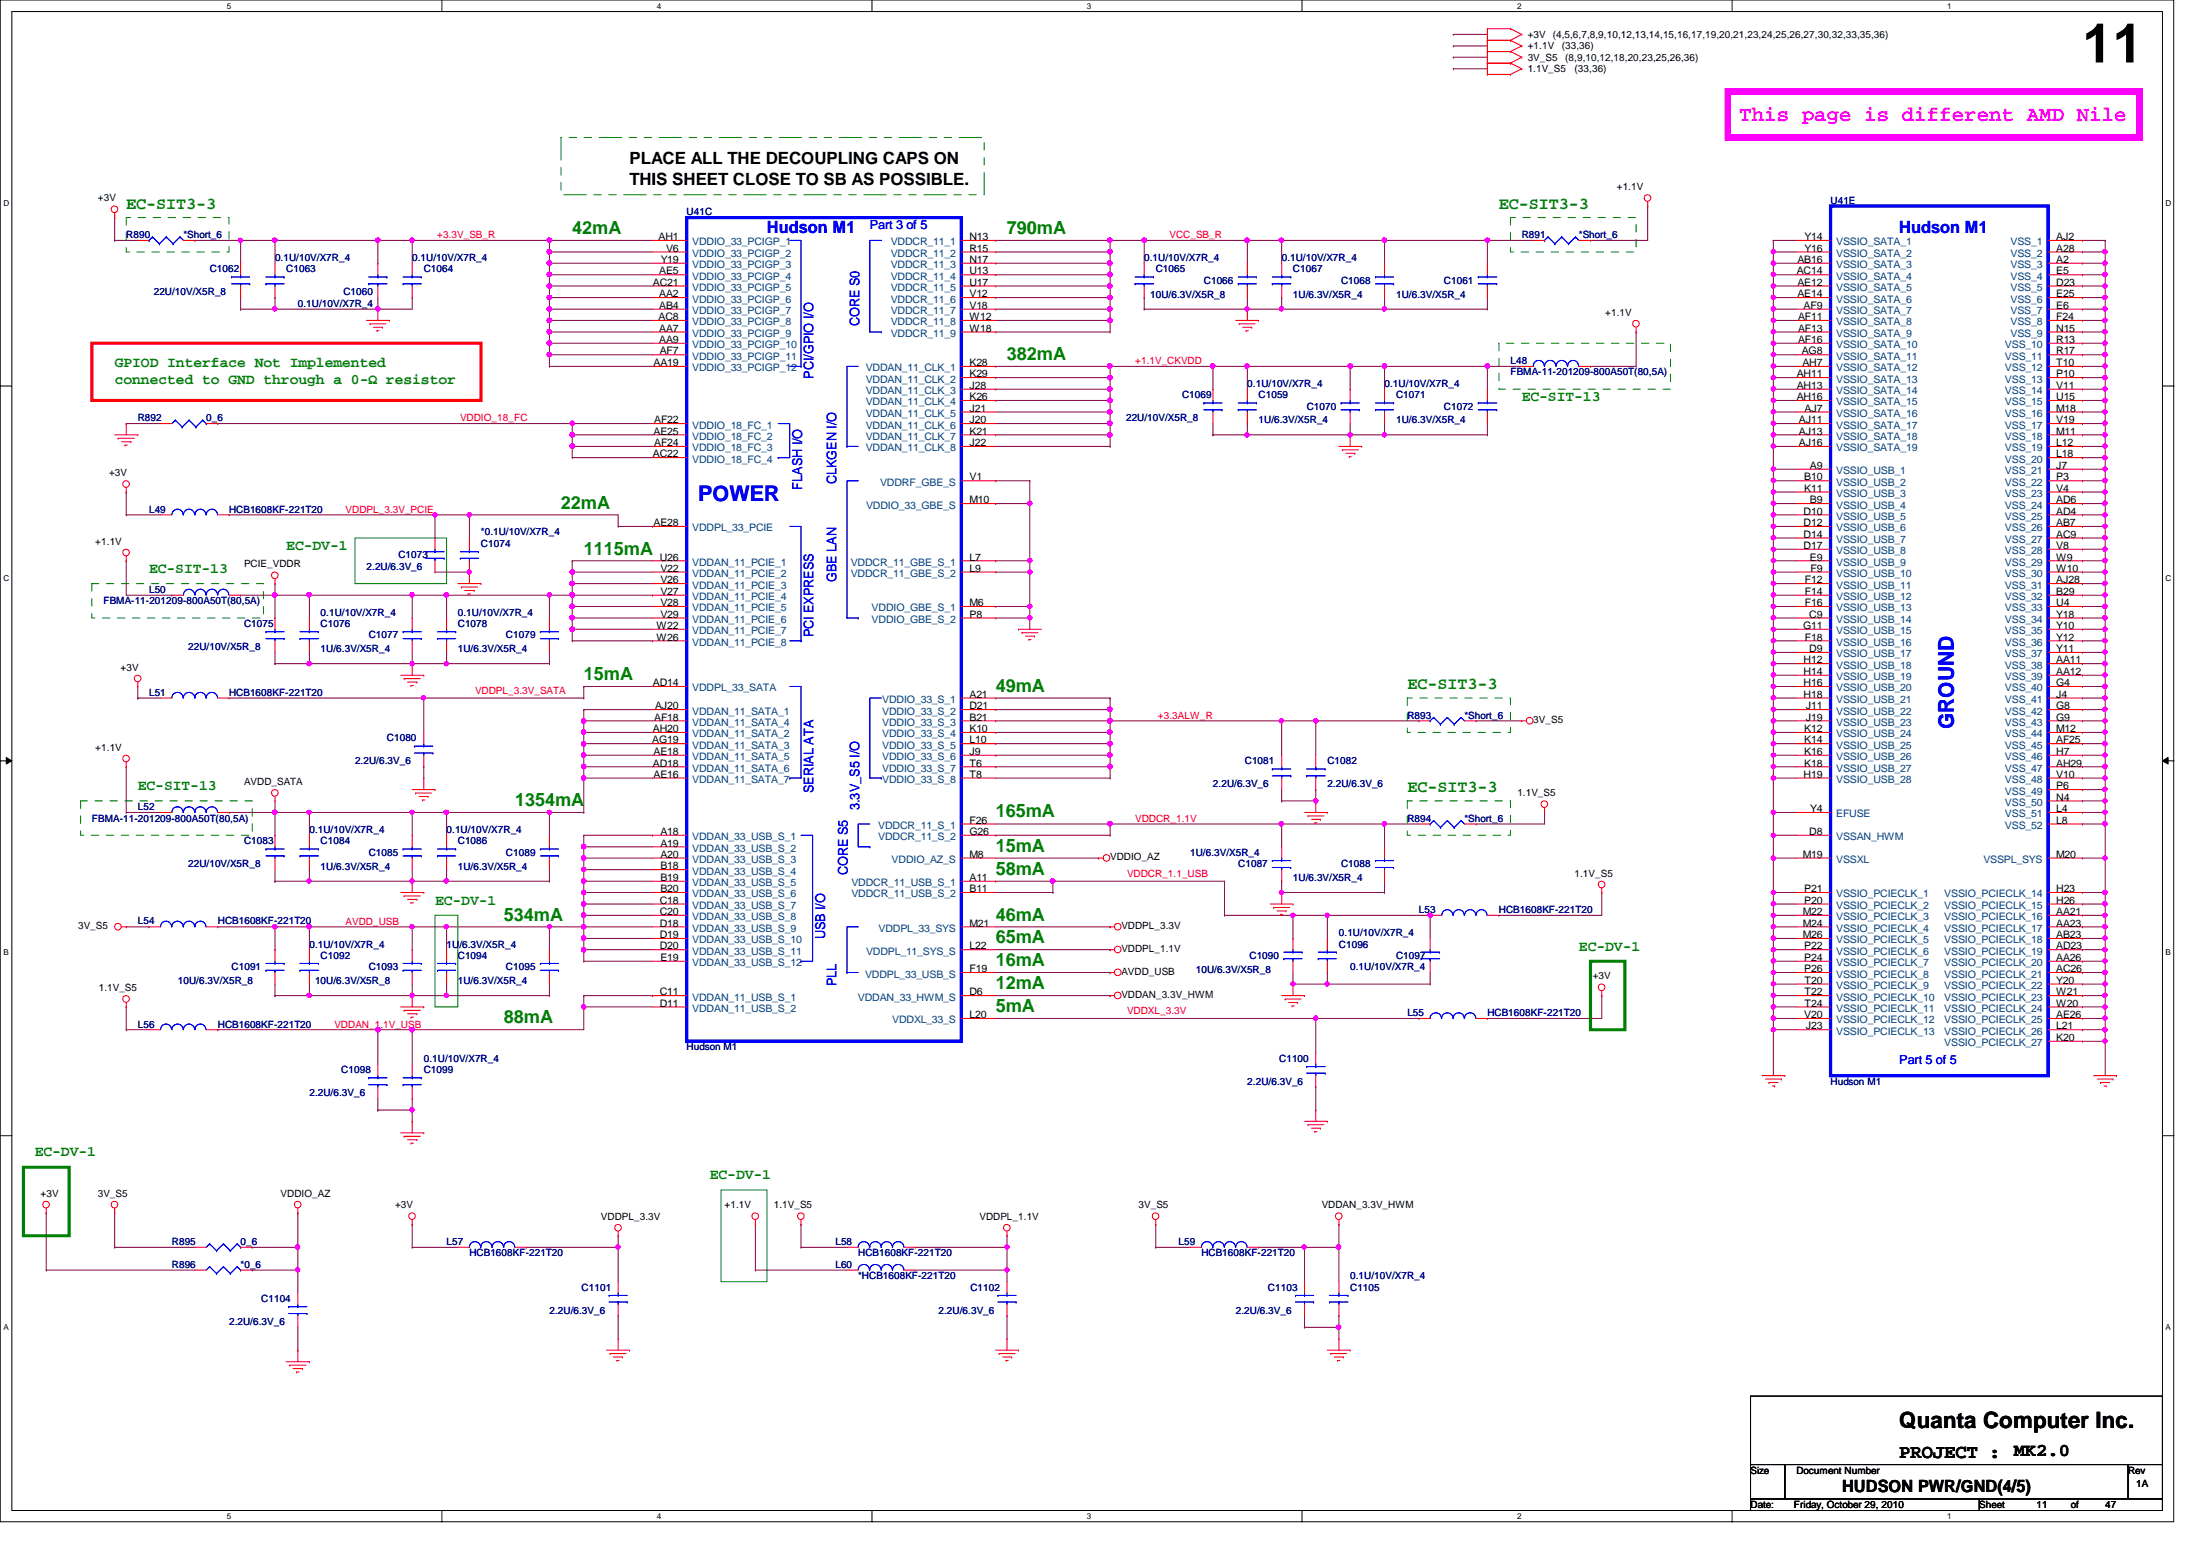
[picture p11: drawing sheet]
<svg xmlns="http://www.w3.org/2000/svg" width="297mm" height="210mm" viewBox="0 0 297 210" stroke-linecap="round" stroke-linejoin="round" font-family="sans-serif">
<defs><g id="words">
<text font-size="7.4" x="282.1" y="8.5">11</text>
<text font-size="3" x="257.3" y="193.4">Quanta Computer Inc.</text>
<text font-size="2.9" fill="#f0f" x="235.6" y="16.4">This page is different AMD Nile</text>
<g font-size="2.9" fill="#00f">
<text x="94.6" y="67.8">POWER</text>
<text x="264.6" y="98.7" transform="rotate(-90 264.6 98.7)">GROUND</text>
</g>
<text font-size="2.6" x="257.3" y="197.4">PROJECT :</text>
<g font-size="2.5" fill="#008000">
<text x="77.5" y="31.7">42mA</text>
<text x="136.4" y="31.7">790mA</text>
<text x="136.4" y="48.7">382mA</text>
<text x="76" y="68.9">22mA</text>
<text x="79.1" y="75.1">1115mA</text>
<text x="79.1" y="92.1">15mA</text>
<text x="134.9" y="93.7">49mA</text>
<text x="69.8" y="109.2">1354mA</text>
<text x="134.9" y="110.7">165mA</text>
<text x="134.9" y="118.4">58mA</text>
<text x="134.9" y="115.4">15mA</text>
<text x="68.2" y="124.7">534mA</text>
<text x="134.9" y="124.7">46mA</text>
<text x="134.9" y="127.8">65mA</text>
<text x="134.9" y="130.9">16mA</text>
<text x="134.9" y="137.1">5mA</text>
<text x="134.9" y="133.9">12mA</text>
<text x="68.2" y="138.6">88mA</text>
</g>
<text font-size="2.5" x="272.8" y="197.2">MK2.0</text>
<g font-size="2.3">
<text x="85.3" y="22.3">PLACE ALL THE DECOUPLING CAPS ON</text>
<text x="85.3" y="25">THIS SHEET CLOSE TO SB AS POSSIBLE.</text>
<text x="249.5" y="202">HUDSON PWR/GND(4/5)</text>
</g>
<g font-size="2.3" fill="#008000">
<text x="17.1" y="28.2">EC-SIT3-3</text>
<text x="203" y="28.2">EC-SIT3-3</text>
<text x="190.6" y="93.3">EC-SIT3-3</text>
<text x="190.6" y="107.2">EC-SIT3-3</text>
</g>
<g font-size="2.3" fill="#00f">
<text x="103.9" y="31.6">Hudson M1</text>
<text x="257.3" y="31.6">Hudson M1</text>
</g>
<g font-size="2" fill="#008000">
<text x="15.5" y="49.7">GPIOD Interface Not Implemented</text>
<text x="15.5" y="51.9">connected to GND through a 0-Ω resistor</text>
<text x="206.1" y="54.4">EC-SIT-13</text>
<text x="20.2" y="77.6">EC-SIT-13</text>
<text x="38.8" y="74.5">EC-DV-1</text>
<text x="18.7" y="107">EC-SIT-13</text>
<text x="58.9" y="122.5">EC-DV-1</text>
<text x="213.9" y="128.7">EC-DV-1</text>
<text x="4.7" y="156.6">EC-DV-1</text>
<text x="96.1" y="159.7">EC-DV-1</text>
</g>
<g font-size="1.8" fill="#00f">
<text x="116.4" y="44.2" transform="rotate(-90 116.4 44.2)">CORE S0</text>
<text x="110.2" y="51.3" transform="rotate(-90 110.2 51.3)">PCI/GPIO I/O</text>
<text x="113.3" y="65.6" transform="rotate(-90 113.3 65.6)">CLKGEN I/O</text>
<text x="108.7" y="66.3" transform="rotate(-90 108.7 66.3)">FLASH I/O</text>
<text x="113.3" y="78.9" transform="rotate(-90 113.3 78.9)">GBE LAN</text>
<text x="110.2" y="86.3" transform="rotate(-90 110.2 86.3)">PCI EXPRESS</text>
<text x="110.2" y="107.4" transform="rotate(-90 110.2 107.4)">SERIAL ATA</text>
<text x="116.4" y="109.7" transform="rotate(-90 116.4 109.7)">3.3V_S5 I/O</text>
<text x="114.8" y="118.5" transform="rotate(-90 114.8 118.5)">CORE S5</text>
<text x="111.8" y="127.2" transform="rotate(-90 111.8 127.2)">USB I/O</text>
<text x="113.3" y="133.6" transform="rotate(-90 113.3 133.6)">PLL</text>
</g>
<g font-size="1.7" fill="#00f">
<text x="117.8" y="31">Part 3 of 5</text>
<text x="257.3" y="144.1">Part 5 of 5</text>
</g>
<g font-size="1.4">
<text x="206.9" y="5.1">+3V (4,5,6,7,8,9,10,12,13,14,15,16,17,19,20,21,23,24,25,26,27,30,32,33,35,36)</text>
<text x="206.9" y="6.7">+1.1V</text>
<text x="206.9" y="8.2">3V_S5</text>
<text x="206.9" y="9.8">1.1V_S5</text>
<text x="211.5" y="6.7">(33,36)</text>
<text x="212" y="8.2">(8,9,10,12,18,20,23,25,26,36)</text>
<text x="213.3" y="9.8">(33,36)</text>
<text x="13.2" y="27.3">+3V</text>
<text x="219" y="25.7">+1.1V</text>
<text x="89.2" y="32.5">AH1</text>
<text x="89.5" y="35.6">Y19</text>
<text x="90.2" y="34.1">V6</text>
<text x="131.3" y="32.5">N13</text>
<text x="131.3" y="34.1">R15</text>
<text x="131.3" y="35.6">N17</text>
<text x="243.5" y="35.6">AB16</text>
<text x="244.4" y="34.1">Y16</text>
<text x="244.4" y="32.5">Y14</text>
<text x="278.5" y="34.1">A28</text>
<text x="278.5" y="32.5">AJ2</text>
<text x="278.5" y="35.6">A2</text>
<text x="88.4" y="38.7">AC21</text>
<text x="89.3" y="40.3">AA2</text>
<text x="89.3" y="37.2">AE5</text>
<text x="89.3" y="41.8">AB4</text>
<text x="131.3" y="37.2">U13</text>
<text x="131.3" y="38.7">U17</text>
<text x="131.3" y="40.3">V12</text>
<text x="131.3" y="41.8">V18</text>
<text x="243.4" y="37.2">AC14</text>
<text x="243.5" y="38.7">AE12</text>
<text x="243.5" y="40.3">AE14</text>
<text x="244.3" y="41.8">AF9</text>
<text x="278.5" y="37.2">E5</text>
<text x="278.5" y="41.8">E6</text>
<text x="278.5" y="40.3">E25</text>
<text x="278.5" y="38.7">D23</text>
<text x="89.2" y="43.3">AC8</text>
<text x="89.3" y="46.4">AA9</text>
<text x="89.3" y="44.9">AA7</text>
<text x="131.3" y="44.9">W18</text>
<text x="131.3" y="43.3">W12</text>
<text x="217.4" y="42.8">+1.1V</text>
<text x="243.5" y="46.4">AF16</text>
<text x="243.5" y="43.3">AF11</text>
<text x="243.5" y="44.9">AF13</text>
<text x="278.5" y="46.4">R13</text>
<text x="278.5" y="43.3">F24</text>
<text x="278.5" y="44.9">N15</text>
<text x="88.5" y="49.6">AA19</text>
<text x="89.4" y="48">AF7</text>
<text x="131.3" y="51.1">K29</text>
<text x="131.3" y="49.6">K28</text>
<text x="131.3" y="52.7">J28</text>
<text x="243.4" y="52.7">AH13</text>
<text x="243.4" y="51.1">AH11</text>
<text x="244" y="48">AG8</text>
<text x="244.1" y="49.6">AH7</text>
<text x="278.5" y="48">R17</text>
<text x="278.5" y="51.1">P10</text>
<text x="278.5" y="52.7">V11</text>
<text x="278.5" y="49.6">T10</text>
<text x="88.5" y="58.8">AE25</text>
<text x="88.6" y="57.3">AF22</text>
<text x="131.3" y="54.2">K26</text>
<text x="131.3" y="55.8">J21</text>
<text x="131.3" y="58.8">K21</text>
<text x="131.3" y="57.3">J20</text>
<text x="243.4" y="54.2">AH16</text>
<text x="243.7" y="57.3">AJ11</text>
<text x="243.7" y="58.8">AJ13</text>
<text x="244.4" y="55.8">AJ7</text>
<text x="278.5" y="57.3">V19</text>
<text x="278.5" y="54.2">U15</text>
<text x="278.5" y="55.8">M18</text>
<text x="278.5" y="58.8">M11</text>
<text x="14.8" y="64.5">+3V</text>
<text x="88.4" y="61.9">AC22</text>
<text x="88.6" y="60.4">AF24</text>
<text x="131.3" y="65.1">V1</text>
<text x="131.3" y="60.4">J22</text>
<text x="243.7" y="60.4">AJ16</text>
<text x="244.4" y="65.1">B10</text>
<text x="245.1" y="63.5">A9</text>
<text x="278.5" y="63.5">J7</text>
<text x="278.5" y="60.4">L12</text>
<text x="278.5" y="61.9">L18</text>
<text x="278.5" y="65.1">P3</text>
<text x="88.5" y="71.2">AE28</text>
<text x="131.3" y="68.2">M10</text>
<text x="244.3" y="69.7">D10</text>
<text x="244.3" y="71.2">D12</text>
<text x="244.4" y="66.6">K11</text>
<text x="245.1" y="68.2">B9</text>
<text x="278.5" y="66.6">V4</text>
<text x="278.5" y="71.2">AB7</text>
<text x="278.5" y="68.2">AD6</text>
<text x="278.5" y="69.7">AD4</text>
<text x="12.9" y="73.7">+1.1V</text>
<text x="33.1" y="76.8">PCIE_VDDR</text>
<text x="89.4" y="75.9">U26</text>
<text x="89.4" y="77.4">V22</text>
<text x="131.3" y="77.4">L9</text>
<text x="131.3" y="75.9">L7</text>
<text x="244.3" y="74.3">D17</text>
<text x="244.3" y="72.8">D14</text>
<text x="245.1" y="75.9">E9</text>
<text x="245.2" y="77.4">F9</text>
<text x="278.5" y="72.8">AC9</text>
<text x="278.5" y="74.3">V8</text>
<text x="278.5" y="75.9">W9</text>
<text x="278.5" y="77.4">W10</text>
<text x="89.4" y="80.6">V27</text>
<text x="89.4" y="79">V26</text>
<text x="89.4" y="82.1">V28</text>
<text x="89.4" y="83.7">V29</text>
<text x="131.3" y="82.1">M6</text>
<text x="131.3" y="83.7">P8</text>
<text x="244.5" y="79">F12</text>
<text x="244.5" y="80.6">F14</text>
<text x="244.5" y="82.1">F16</text>
<text x="245.1" y="83.7">C9</text>
<text x="278.5" y="80.6">B29</text>
<text x="278.5" y="82.1">U4</text>
<text x="278.5" y="83.7">Y18</text>
<text x="278.5" y="79">AJ28</text>
<text x="88.9" y="85.2">W22</text>
<text x="88.9" y="86.7">W26</text>
<text x="244.2" y="85.2">G11</text>
<text x="244.3" y="89.8">H12</text>
<text x="244.5" y="86.7">F18</text>
<text x="245.1" y="88.3">D9</text>
<text x="278.5" y="86.7">Y12</text>
<text x="278.5" y="88.3">Y11</text>
<text x="278.5" y="85.2">Y10</text>
<text x="278.5" y="89.8">AA11</text>
<text x="16.3" y="90.8">+3V</text>
<text x="88.4" y="92.9">AD14</text>
<text x="131.3" y="94.5">A21</text>
<text x="244.3" y="94.5">H18</text>
<text x="244.3" y="92.9">H16</text>
<text x="244.3" y="91.4">H14</text>
<text x="278.5" y="94.5">J4</text>
<text x="278.5" y="91.4">AA12</text>
<text x="278.5" y="92.9">G4</text>
<text x="12.9" y="101.6">+1.1V</text>
<text x="88.3" y="100.7">AG19</text>
<text x="88.4" y="99.1">AH20</text>
<text x="88.6" y="97.6">AF18</text>
<text x="88.7" y="96.1">AJ20</text>
<text x="131.3" y="96.1">D21</text>
<text x="131.3" y="97.6">B21</text>
<text x="131.3" y="99.1">K10</text>
<text x="131.3" y="100.7">L10</text>
<text x="207.7" y="97.9">3V_S5</text>
<text x="244.4" y="100.7">K14</text>
<text x="244.4" y="99.1">K12</text>
<text x="244.6" y="96.1">J11</text>
<text x="244.6" y="97.6">J19</text>
<text x="278.5" y="99.1">M12</text>
<text x="278.5" y="100.7">AF25</text>
<text x="278.5" y="96.1">G8</text>
<text x="278.5" y="97.6">G9</text>
<text x="33.1" y="106.3">AVDD_SATA</text>
<text x="88.4" y="103.8">AD18</text>
<text x="88.5" y="102.2">AE18</text>
<text x="88.5" y="105.3">AE16</text>
<text x="131.3" y="102.2">J9</text>
<text x="131.3" y="103.8">T6</text>
<text x="131.3" y="105.3">T8</text>
<text x="205.5" y="107.8">1.1V_S5</text>
<text x="244.3" y="105.3">H19</text>
<text x="244.4" y="102.2">K16</text>
<text x="244.4" y="103.8">K18</text>
<text x="278.5" y="102.2">H7</text>
<text x="278.5" y="106.9">P6</text>
<text x="278.5" y="105.3">V10</text>
<text x="278.5" y="103.8">AH29</text>
<text x="89.4" y="113.1">A18</text>
<text x="131.3" y="113.1">G26</text>
<text x="131.3" y="111.5">F26</text>
<text x="245.1" y="113.1">D8</text>
<text x="245.2" y="110">Y4</text>
<text x="278.5" y="108.4">N4</text>
<text x="278.5" y="110">L4</text>
<text x="278.5" y="111.5">L8</text>
<text x="89.4" y="117.7">B18</text>
<text x="89.4" y="114.6">A19</text>
<text x="89.4" y="119.3">B19</text>
<text x="89.4" y="116.2">A20</text>
<text x="131.3" y="119.3">A11</text>
<text x="131.3" y="116.2">M8</text>
<text x="150.4" y="116.5">VDDIO_AZ</text>
<text x="213.3" y="118.7">1.1V_S5</text>
<text x="244.2" y="116.2">M19</text>
<text x="278.5" y="116.2">M20</text>
<text x="10.6" y="125.8">3V_S5</text>
<text x="89.4" y="125.5">D18</text>
<text x="89.4" y="123.9">C20</text>
<text x="89.4" y="122.4">C18</text>
<text x="89.4" y="120.8">B20</text>
<text x="131.3" y="120.8">B11</text>
<text x="131.3" y="125.5">M21</text>
<text x="151.9" y="125.8">VDDPL_3.3V</text>
<text x="244.2" y="123.9">M22</text>
<text x="244.2" y="125.5">M24</text>
<text x="244.4" y="122.4">P20</text>
<text x="244.4" y="120.8">P21</text>
<text x="278.5" y="120.8">H23</text>
<text x="278.5" y="125.5">AA23</text>
<text x="278.5" y="123.9">AA21</text>
<text x="278.5" y="122.4">H26</text>
<text x="89.4" y="128.6">D20</text>
<text x="89.4" y="127">D19</text>
<text x="89.4" y="130.1">E19</text>
<text x="131.3" y="128.6">L22</text>
<text x="131.3" y="131.7">F19</text>
<text x="151.9" y="128.9">VDDPL_1.1V</text>
<text x="151.9" y="132">AVDD_USB</text>
<text x="244.2" y="127">M26</text>
<text x="244.4" y="128.6">P22</text>
<text x="244.4" y="131.7">P26</text>
<text x="244.4" y="130.1">P24</text>
<text x="278.5" y="127">AB23</text>
<text x="278.5" y="131.7">AC26</text>
<text x="278.5" y="128.6">AD23</text>
<text x="278.5" y="130.1">AA26</text>
<text x="13.4" y="134.2">1.1V_S5</text>
<text x="89.4" y="134.8">C11</text>
<text x="89.4" y="136.3">D11</text>
<text x="131.3" y="134.8">D6</text>
<text x="131.3" y="137.9">L20</text>
<text x="151.9" y="135.1">VDDAN_3.3V_HWM</text>
<text x="215.7" y="132.6">+3V</text>
<text x="244.4" y="137.9">V20</text>
<text x="244.4" y="133.2">T20</text>
<text x="244.4" y="134.8">T22</text>
<text x="244.4" y="136.3">T24</text>
<text x="278.5" y="137.9">AE26</text>
<text x="278.5" y="133.2">Y20</text>
<text x="278.5" y="134.8">W21</text>
<text x="278.5" y="136.3">W20</text>
<text x="244.6" y="139.4">J23</text>
<text x="278.5" y="141">K20</text>
<text x="278.5" y="139.4">L21</text>
<text x="5.5" y="162.1">+3V</text>
<text x="13.2" y="162.1">3V_S5</text>
<text x="38" y="162.1">VDDIO_AZ</text>
<text x="53.5" y="163.6">+3V</text>
<text x="81.4" y="165.2">VDDPL_3.3V</text>
<text x="98.1" y="163.6">+1.1V</text>
<text x="104.8" y="163.6">1.1V_S5</text>
<text x="132.7" y="165.2">VDDPL_1.1V</text>
<text x="154.2" y="163.6">3V_S5</text>
<text x="179" y="163.6">VDDAN_3.3V_HWM</text>
<text x="237.1" y="199.6">Size</text>
<text x="243.3" y="199.6">Document Number</text>
<text x="288.2" y="199.6">Rev</text>
<text x="289.3" y="201.4">1A</text>
<text x="237.1" y="204.2">Date:</text>
<text x="243" y="204.2">Friday, October 29, 2010</text>
<text x="268.1" y="204.2">Sheet</text>
<text x="275.8" y="204.2">11</text>
<text x="280.5" y="204.2">of</text>
<text x="285.2" y="204.2">47</text>
</g>
<g font-size="1.4" fill="#000080">
<text x="93" y="29.1">U41C</text>
<text x="247.9" y="27.6">U41E</text>
<text x="17.1" y="32.2">R890</text>
<text x="24.8" y="32.2">*Short_6</text>
<text x="37.3" y="35.3">0.1U/10V/X7R_4</text>
<text x="55.8" y="35.3">0.1U/10V/X7R_4</text>
<text x="155" y="35.3">0.1U/10V/X7R_4</text>
<text x="173.6" y="35.3">0.1U/10V/X7R_4</text>
<text x="206.1" y="32.2">R891</text>
<text x="213.9" y="32.2">*Short_6</text>
<text x="20.8" y="40">22U/10V/X5R_8</text>
<text x="28.4" y="36.9">C1062</text>
<text x="38.8" y="36.9">C1063</text>
<text x="40.3" y="41.5">0.1U/10V/X7R_4</text>
<text x="46.5" y="40">C1060</text>
<text x="57.4" y="36.9">C1064</text>
<text x="155.8" y="40.3">10U/6.3V/X5R_8</text>
<text x="156.5" y="36.9">C1065</text>
<text x="163.1" y="38.4">C1066</text>
<text x="175.1" y="40.3">1U/6.3V/X5R_4</text>
<text x="175.1" y="36.9">C1067</text>
<text x="181.6" y="38.4">C1068</text>
<text x="189.1" y="40.3">1U/6.3V/X5R_4</text>
<text x="195.6" y="38.4">C1061</text>
<text x="160.1" y="53.9">C1069</text>
<text x="168.9" y="52.4">0.1U/10V/X7R_4</text>
<text x="170.5" y="53.9">C1059</text>
<text x="187.5" y="52.4">0.1U/10V/X7R_4</text>
<text x="189.1" y="53.9">C1071</text>
<text x="204.6" y="49.3">L48</text>
<text x="204.6" y="50.8">FBMA-11-201209-800A50T(80,5A)</text>
<text x="18.7" y="57">R892</text>
<text x="27.9" y="57">0_6</text>
<text x="152.5" y="57">22U/10V/X5R_8</text>
<text x="170.5" y="57.3">1U/6.3V/X5R_4</text>
<text x="177" y="55.5">C1070</text>
<text x="189.1" y="57.3">1U/6.3V/X5R_4</text>
<text x="195.6" y="55.5">C1072</text>
<text x="20.2" y="69.4">L49</text>
<text x="31" y="69.4">HCB1608KF-221T20</text>
<text x="49.7" y="77.2">2.2U/6.3V_6</text>
<text x="54" y="75.6">C1073</text>
<text x="65.1" y="74.1">C1074</text>
<text x="65.1" y="72.5">*0.1U/10V/X7R_4</text>
<text x="14" y="81.8">FBMA-11-201209-800A50T(80,5A)</text>
<text x="20.2" y="80.3">L50</text>
<text x="43.4" y="83.4">0.1U/10V/X7R_4</text>
<text x="62" y="83.4">0.1U/10V/X7R_4</text>
<text x="25.5" y="88">22U/10V/X5R_8</text>
<text x="33.1" y="84.9">C1075</text>
<text x="43.4" y="88.3">1U/6.3V/X5R_4</text>
<text x="43.4" y="84.9">C1076</text>
<text x="50" y="86.4">C1077</text>
<text x="62" y="88.3">1U/6.3V/X5R_4</text>
<text x="62" y="84.9">C1078</text>
<text x="68.5" y="86.4">C1079</text>
<text x="20.2" y="94.2">L51</text>
<text x="31" y="94.2">HCB1608KF-221T20</text>
<text x="52.4" y="100.4">C1080</text>
<text x="190.6" y="97.3">R893</text>
<text x="198.4" y="97.3">*Short_6</text>
<text x="48.1" y="103.5">2.2U/6.3V_6</text>
<text x="164.3" y="106.6">2.2U/6.3V_6</text>
<text x="168.6" y="103.5">C1081</text>
<text x="179.8" y="103.5">C1082</text>
<text x="179.8" y="106.6">2.2U/6.3V_6</text>
<text x="12.4" y="111.3">FBMA-11-201209-800A50T(80,5A)</text>
<text x="18.7" y="109.7">L52</text>
<text x="41.9" y="112.8">0.1U/10V/X7R_4</text>
<text x="60.5" y="112.8">0.1U/10V/X7R_4</text>
<text x="190.6" y="111.3">R894</text>
<text x="198.4" y="111.3">*Short_6</text>
<text x="25.5" y="117.4">22U/10V/X5R_8</text>
<text x="33.1" y="114.3">C1083</text>
<text x="43.4" y="117.8">1U/6.3V/X5R_4</text>
<text x="43.4" y="114.3">C1084</text>
<text x="50" y="115.9">C1085</text>
<text x="62" y="117.8">1U/6.3V/X5R_4</text>
<text x="62" y="114.3">C1086</text>
<text x="68.5" y="115.9">C1089</text>
<text x="161.2" y="115.9">1U/6.3V/X5R_4</text>
<text x="167.7" y="117.4">C1087</text>
<text x="175.1" y="119.3">1U/6.3V/X5R_4</text>
<text x="181.6" y="117.4">C1088</text>
<text x="18.7" y="125.2">L54</text>
<text x="29.5" y="125.2">HCB1608KF-221T20</text>
<text x="192.2" y="123.7">L53</text>
<text x="203" y="123.7">HCB1608KF-221T20</text>
<text x="31.4" y="131.4">C1091</text>
<text x="41.9" y="128.3">0.1U/10V/X7R_4</text>
<text x="43.4" y="129.8">C1092</text>
<text x="50" y="131.4">C1093</text>
<text x="60.5" y="128.3">1U/6.3V/X5R_4</text>
<text x="62" y="129.8">C1094</text>
<text x="68.5" y="131.4">C1095</text>
<text x="162" y="131.7">10U/6.3V/X5R_8</text>
<text x="169.2" y="129.8">C1090</text>
<text x="181.4" y="128.3">C1096</text>
<text x="181.4" y="126.7">0.1U/10V/X7R_4</text>
<text x="182.9" y="131.4">0.1U/10V/X7R_4</text>
<text x="189.1" y="129.8">C1097</text>
<text x="24.1" y="133.3">10U/6.3V/X5R_8</text>
<text x="42.7" y="133.3">10U/6.3V/X5R_8</text>
<text x="62" y="133.3">1U/6.3V/X5R_4</text>
<text x="190.6" y="137.6">L55</text>
<text x="201.5" y="137.6">HCB1608KF-221T20</text>
<text x="18.7" y="139.1">L56</text>
<text x="29.5" y="139.1">HCB1608KF-221T20</text>
<text x="57.4" y="143.8">0.1U/10V/X7R_4</text>
<text x="93" y="142.2">Hudson M1</text>
<text x="173.3" y="143.8">C1100</text>
<text x="41.9" y="148.4">2.2U/6.3V_6</text>
<text x="46.2" y="145.3">C1098</text>
<text x="57.4" y="145.3">C1099</text>
<text x="168.9" y="146.9">2.2U/6.3V_6</text>
<text x="247.9" y="146.9">Hudson M1</text>
<text x="23.3" y="171.7">R896</text>
<text x="23.3" y="168.6">R895</text>
<text x="32.6" y="171.7">*0_6</text>
<text x="32.6" y="168.6">0_6</text>
<text x="60.5" y="168.6">L57</text>
<text x="63.6" y="170.1">HCB1608KF-221T20</text>
<text x="113.2" y="168.6">L58</text>
<text x="113.2" y="171.7">L60</text>
<text x="116.2" y="170.1">HCB1608KF-221T20</text>
<text x="116.2" y="173.2">*HCB1608KF-221T20</text>
<text x="159.6" y="168.6">L59</text>
<text x="162.7" y="170.1">HCB1608KF-221T20</text>
<text x="182.9" y="173.2">0.1U/10V/X7R_4</text>
<text x="31" y="179.4">2.2U/6.3V_6</text>
<text x="35.4" y="176.3">C1104</text>
<text x="74.4" y="177.9">2.2U/6.3V_6</text>
<text x="78.8" y="174.8">C1101</text>
<text x="127.1" y="177.9">2.2U/6.3V_6</text>
<text x="131.4" y="174.8">C1102</text>
<text x="167.4" y="177.9">2.2U/6.3V_6</text>
<text x="171.7" y="174.8">C1103</text>
<text x="182.9" y="174.8">C1105</text>
</g>
<g font-size="1.4" fill="#f00">
<text x="59.2" y="32.3">+3.3V_SB_R</text>
<text x="158.4" y="32.3">VCC_SB_R</text>
<text x="153.8" y="49.3">+1.1V_CKVDD</text>
<text x="62.3" y="57.1">VDDIO_18_FC</text>
<text x="46.8" y="69.4">VDDPL_3.3V_PCIE</text>
<text x="64.3" y="93.9">VDDPL_3.3V_SATA</text>
<text x="156.8" y="97.3">+3.3ALW_R</text>
<text x="153.8" y="111.3">VDDCR_1.1V</text>
<text x="152.7" y="118.7">VDDCR_1.1_USB</text>
<text x="46.8" y="125.2">AVDD_USB</text>
<text x="152.7" y="137.3">VDDXL_3.3V</text>
<text x="45.3" y="139.1">VDDAN_1.1V_USB</text>
</g>
<g font-size="1.4" fill="#004080">
<text x="93.8" y="34.8">VDDIO_33_PCIGP_2</text>
<text x="93.8" y="33.2">VDDIO_33_PCIGP_1</text>
<text x="120.6" y="33.2">VDDCR_11_1</text>
<text x="120.6" y="34.8">VDDCR_11_2</text>
<text x="248.7" y="34.8">VSSIO_SATA_2</text>
<text x="248.7" y="33.2">VSSIO_SATA_1</text>
<text x="272.3" y="34.8">VSS_2</text>
<text x="272.3" y="33.2">VSS_1</text>
<text x="93.8" y="41">VDDIO_33_PCIGP_6</text>
<text x="93.8" y="36.3">VDDIO_33_PCIGP_3</text>
<text x="93.8" y="37.9">VDDIO_33_PCIGP_4</text>
<text x="93.8" y="39.4">VDDIO_33_PCIGP_5</text>
<text x="120.6" y="36.3">VDDCR_11_3</text>
<text x="120.6" y="37.9">VDDCR_11_4</text>
<text x="120.6" y="39.4">VDDCR_11_5</text>
<text x="120.6" y="41">VDDCR_11_6</text>
<text x="248.7" y="39.4">VSSIO_SATA_5</text>
<text x="248.7" y="36.3">VSSIO_SATA_3</text>
<text x="248.7" y="37.9">VSSIO_SATA_4</text>
<text x="248.7" y="41">VSSIO_SATA_6</text>
<text x="272.3" y="37.9">VSS_4</text>
<text x="272.3" y="36.3">VSS_3</text>
<text x="272.3" y="41">VSS_6</text>
<text x="272.3" y="39.4">VSS_5</text>
<text x="93.8" y="47.2">VDDIO_33_PCIGP_10</text>
<text x="93.8" y="42.5">VDDIO_33_PCIGP_7</text>
<text x="93.8" y="44.1">VDDIO_33_PCIGP_8</text>
<text x="93.8" y="45.6">VDDIO_33_PCIGP_9</text>
<text x="120.6" y="42.5">VDDCR_11_7</text>
<text x="120.6" y="45.6">VDDCR_11_9</text>
<text x="120.6" y="44.1">VDDCR_11_8</text>
<text x="248.7" y="47.2">VSSIO_SATA_10</text>
<text x="248.7" y="42.5">VSSIO_SATA_7</text>
<text x="248.7" y="44.1">VSSIO_SATA_8</text>
<text x="248.7" y="45.6">VSSIO_SATA_9</text>
<text x="271.6" y="47.2">VSS_10</text>
<text x="272.3" y="44.1">VSS_8</text>
<text x="272.3" y="45.6">VSS_9</text>
<text x="272.3" y="42.5">VSS_7</text>
<text x="93.8" y="48.7">VDDIO_33_PCIGP_11</text>
<text x="93.8" y="50.3">VDDIO_33_PCIGP_12</text>
<text x="117.3" y="51.8">VDDAN_11_CLK_2</text>
<text x="117.3" y="50.3">VDDAN_11_CLK_1</text>
<text x="117.3" y="53.4">VDDAN_11_CLK_3</text>
<text x="248.7" y="48.7">VSSIO_SATA_11</text>
<text x="248.7" y="53.4">VSSIO_SATA_14</text>
<text x="248.7" y="50.3">VSSIO_SATA_12</text>
<text x="248.7" y="51.8">VSSIO_SATA_13</text>
<text x="271.6" y="48.7">VSS_11</text>
<text x="271.6" y="51.8">VSS_13</text>
<text x="271.6" y="53.4">VSS_14</text>
<text x="271.6" y="50.3">VSS_12</text>
<text x="93.8" y="59.6">VDDIO_18_FC_2</text>
<text x="93.8" y="58">VDDIO_18_FC_1</text>
<text x="117.3" y="54.9">VDDAN_11_CLK_4</text>
<text x="117.3" y="56.5">VDDAN_11_CLK_5</text>
<text x="117.3" y="59.6">VDDAN_11_CLK_7</text>
<text x="117.3" y="58">VDDAN_11_CLK_6</text>
<text x="248.7" y="54.9">VSSIO_SATA_15</text>
<text x="248.7" y="58">VSSIO_SATA_17</text>
<text x="248.7" y="56.5">VSSIO_SATA_16</text>
<text x="248.7" y="59.6">VSSIO_SATA_18</text>
<text x="271.6" y="58">VSS_17</text>
<text x="271.6" y="54.9">VSS_15</text>
<text x="271.6" y="56.5">VSS_16</text>
<text x="271.6" y="59.6">VSS_18</text>
<text x="93.8" y="62.7">VDDIO_18_FC_4</text>
<text x="93.8" y="61.1">VDDIO_18_FC_3</text>
<text x="117.3" y="61.1">VDDAN_11_CLK_8</text>
<text x="119.2" y="65.8">VDDRF_GBE_S</text>
<text x="248.7" y="65.8">VSSIO_USB_2</text>
<text x="248.7" y="64.2">VSSIO_USB_1</text>
<text x="248.7" y="61.1">VSSIO_SATA_19</text>
<text x="271.6" y="64.2">VSS_21</text>
<text x="271.6" y="61.1">VSS_19</text>
<text x="271.6" y="62.7">VSS_20</text>
<text x="271.6" y="65.8">VSS_22</text>
<text x="93.8" y="72">VDDPL_33_PCIE</text>
<text x="117.3" y="68.9">VDDIO_33_GBE_S</text>
<text x="248.7" y="70.4">VSSIO_USB_5</text>
<text x="248.7" y="68.9">VSSIO_USB_4</text>
<text x="248.7" y="67.3">VSSIO_USB_3</text>
<text x="248.7" y="72">VSSIO_USB_6</text>
<text x="271.6" y="67.3">VSS_23</text>
<text x="271.6" y="72">VSS_26</text>
<text x="271.6" y="68.9">VSS_24</text>
<text x="271.6" y="70.4">VSS_25</text>
<text x="93.8" y="76.6">VDDAN_11_PCIE_1</text>
<text x="115.2" y="76.6">VDDCR_11_GBE_S_1</text>
<text x="248.7" y="75.1">VSSIO_USB_8</text>
<text x="248.7" y="73.5">VSSIO_USB_7</text>
<text x="248.7" y="76.6">VSSIO_USB_9</text>
<text x="271.6" y="73.5">VSS_27</text>
<text x="271.6" y="75.1">VSS_28</text>
<text x="271.6" y="76.6">VSS_29</text>
<text x="93.8" y="81.3">VDDAN_11_PCIE_4</text>
<text x="93.8" y="79.7">VDDAN_11_PCIE_3</text>
<text x="93.8" y="78.1">VDDAN_11_PCIE_2</text>
<text x="93.8" y="82.8">VDDAN_11_PCIE_5</text>
<text x="115.2" y="78.1">VDDCR_11_GBE_S_2</text>
<text x="118.1" y="82.8">VDDIO_GBE_S_1</text>
<text x="248.7" y="78.1">VSSIO_USB_10</text>
<text x="248.7" y="79.7">VSSIO_USB_11</text>
<text x="248.7" y="81.3">VSSIO_USB_12</text>
<text x="248.7" y="82.8">VSSIO_USB_13</text>
<text x="271.6" y="81.3">VSS_32</text>
<text x="271.6" y="82.8">VSS_33</text>
<text x="271.6" y="78.1">VSS_30</text>
<text x="271.6" y="79.7">VSS_31</text>
<text x="93.8" y="85.9">VDDAN_11_PCIE_7</text>
<text x="93.8" y="84.4">VDDAN_11_PCIE_6</text>
<text x="93.8" y="87.5">VDDAN_11_PCIE_8</text>
<text x="118.1" y="84.4">VDDIO_GBE_S_2</text>
<text x="248.7" y="87.5">VSSIO_USB_16</text>
<text x="248.7" y="85.9">VSSIO_USB_15</text>
<text x="248.7" y="84.4">VSSIO_USB_14</text>
<text x="248.7" y="89">VSSIO_USB_17</text>
<text x="271.6" y="84.4">VSS_34</text>
<text x="271.6" y="87.5">VSS_36</text>
<text x="271.6" y="89">VSS_37</text>
<text x="271.6" y="85.9">VSS_35</text>
<text x="93.8" y="93.6">VDDPL_33_SATA</text>
<text x="119.5" y="95.2">VDDIO_33_S_1</text>
<text x="248.7" y="95.2">VSSIO_USB_21</text>
<text x="248.7" y="93.6">VSSIO_USB_20</text>
<text x="248.7" y="92.1">VSSIO_USB_19</text>
<text x="248.7" y="90.6">VSSIO_USB_18</text>
<text x="271.6" y="95.2">VSS_41</text>
<text x="271.6" y="90.6">VSS_38</text>
<text x="271.6" y="92.1">VSS_39</text>
<text x="271.6" y="93.6">VSS_40</text>
<text x="93.8" y="96.8">VDDAN_11_SATA_1</text>
<text x="93.8" y="98.3">VDDAN_11_SATA_4</text>
<text x="93.8" y="99.9">VDDAN_11_SATA_2</text>
<text x="93.8" y="101.4">VDDAN_11_SATA_3</text>
<text x="119.5" y="96.8">VDDIO_33_S_2</text>
<text x="119.5" y="98.3">VDDIO_33_S_3</text>
<text x="119.5" y="99.9">VDDIO_33_S_4</text>
<text x="119.5" y="101.4">VDDIO_33_S_5</text>
<text x="248.7" y="101.4">VSSIO_USB_25</text>
<text x="248.7" y="96.8">VSSIO_USB_22</text>
<text x="248.7" y="98.3">VSSIO_USB_23</text>
<text x="248.7" y="99.9">VSSIO_USB_24</text>
<text x="271.6" y="99.9">VSS_44</text>
<text x="271.6" y="101.4">VSS_45</text>
<text x="271.6" y="96.8">VSS_42</text>
<text x="271.6" y="98.3">VSS_43</text>
<text x="93.8" y="103">VDDAN_11_SATA_5</text>
<text x="93.8" y="104.5">VDDAN_11_SATA_6</text>
<text x="93.8" y="106">VDDAN_11_SATA_7</text>
<text x="119.5" y="103">VDDIO_33_S_6</text>
<text x="119.5" y="104.5">VDDIO_33_S_7</text>
<text x="119.5" y="106">VDDIO_33_S_8</text>
<text x="248.7" y="103">VSSIO_USB_26</text>
<text x="248.7" y="104.5">VSSIO_USB_27</text>
<text x="248.7" y="106">VSSIO_USB_28</text>
<text x="271.6" y="103">VSS_46</text>
<text x="271.6" y="107.6">VSS_49</text>
<text x="271.6" y="106">VSS_48</text>
<text x="271.6" y="104.5">VSS_47</text>
<text x="93.8" y="113.8">VDDAN_33_USB_S_1</text>
<text x="119" y="113.8">VDDCR_11_S_2</text>
<text x="119" y="112.3">VDDCR_11_S_1</text>
<text x="248.7" y="110.7">EFUSE</text>
<text x="248.7" y="113.8">VSSAN_HWM</text>
<text x="271.6" y="109.1">VSS_50</text>
<text x="271.6" y="110.7">VSS_51</text>
<text x="271.6" y="112.3">VSS_52</text>
<text x="93.8" y="118.4">VDDAN_33_USB_S_4</text>
<text x="93.8" y="115.4">VDDAN_33_USB_S_2</text>
<text x="93.8" y="116.9">VDDAN_33_USB_S_3</text>
<text x="120.8" y="116.9">VDDIO_AZ_S</text>
<text x="248.7" y="116.9">VSSXL</text>
<text x="268.6" y="116.9">VSSPL_SYS</text>
<text x="93.8" y="120">VDDAN_33_USB_S_5</text>
<text x="93.8" y="124.6">VDDAN_33_USB_S_8</text>
<text x="93.8" y="121.5">VDDAN_33_USB_S_6</text>
<text x="93.8" y="123.1">VDDAN_33_USB_S_7</text>
<text x="115.3" y="120">VDDCR_11_USB_S_1</text>
<text x="115.3" y="121.5">VDDCR_11_USB_S_2</text>
<text x="248.7" y="124.6">VSSIO_PCIECLK_3</text>
<text x="248.7" y="123.1">VSSIO_PCIECLK_2</text>
<text x="248.7" y="121.5">VSSIO_PCIECLK_1</text>
<text x="263.4" y="121.5">VSSIO_PCIECLK_14</text>
<text x="263.4" y="124.6">VSSIO_PCIECLK_16</text>
<text x="263.4" y="123.1">VSSIO_PCIECLK_15</text>
<text x="93.8" y="126.2">VDDAN_33_USB_S_9</text>
<text x="93.8" y="129.3">VDDAN_33_USB_S_11</text>
<text x="93.8" y="127.8">VDDAN_33_USB_S_10</text>
<text x="93.8" y="130.9">VDDAN_33_USB_S_12</text>
<text x="117.3" y="129.3">VDDPL_11_SYS_S</text>
<text x="119" y="126.2">VDDPL_33_SYS</text>
<text x="248.7" y="129.3">VSSIO_PCIECLK_6</text>
<text x="248.7" y="130.9">VSSIO_PCIECLK_7</text>
<text x="248.7" y="126.2">VSSIO_PCIECLK_4</text>
<text x="248.7" y="127.8">VSSIO_PCIECLK_5</text>
<text x="263.4" y="127.8">VSSIO_PCIECLK_18</text>
<text x="263.4" y="126.2">VSSIO_PCIECLK_17</text>
<text x="263.4" y="129.3">VSSIO_PCIECLK_19</text>
<text x="263.4" y="130.9">VSSIO_PCIECLK_20</text>
<text x="93.8" y="135.5">VDDAN_11_USB_S_1</text>
<text x="93.8" y="137">VDDAN_11_USB_S_2</text>
<text x="116.2" y="135.5">VDDAN_33_HWM_S</text>
<text x="117.2" y="132.4">VDDPL_33_USB_S</text>
<text x="248.7" y="132.4">VSSIO_PCIECLK_8</text>
<text x="248.7" y="133.9">VSSIO_PCIECLK_9</text>
<text x="248.7" y="135.5">VSSIO_PCIECLK_10</text>
<text x="248.7" y="137">VSSIO_PCIECLK_11</text>
<text x="263.4" y="132.4">VSSIO_PCIECLK_21</text>
<text x="263.4" y="133.9">VSSIO_PCIECLK_22</text>
<text x="263.4" y="135.5">VSSIO_PCIECLK_23</text>
<text x="263.4" y="137">VSSIO_PCIECLK_24</text>
<text x="120.9" y="138.6">VDDXL_33_S</text>
<text x="248.7" y="140.1">VSSIO_PCIECLK_13</text>
<text x="248.7" y="138.6">VSSIO_PCIECLK_12</text>
<text x="263.4" y="138.6">VSSIO_PCIECLK_25</text>
<text x="263.4" y="141.7">VSSIO_PCIECLK_27</text>
<text x="263.4" y="140.1">VSSIO_PCIECLK_26</text>
</g>
<g font-size="1.1">
<text x="30.7" y="1.2">5</text>
<text x="89" y="1.2">4</text>
<text x="147.2" y="1.2">3</text>
<text x="205.5" y="1.2">2</text>
<text x="263.7" y="1.2">1</text>
<text x=".5" y="27.9">D</text>
<text x="293.3" y="27.9">D</text>
<text x=".5" y="78.6">C</text>
<text x="293.3" y="78.6">C</text>
<text x=".5" y="129.4">B</text>
<text x="293.3" y="129.4">B</text>
<text x=".5" y="180.1">A</text>
<text x="293.3" y="180.1">A</text>
<text x="30.7" y="205.7">5</text>
<text x="89" y="205.7">4</text>
<text x="147.2" y="205.7">3</text>
<text x="205.5" y="205.7">2</text>
<text x="263.7" y="205.7">1</text>
</g>
</g></defs>
<path d="M0 0h294.4v206.1h-294.4zM1.6 1.6h291.3v203h-291.3z" fill="none" stroke="#000" stroke-width=".14"/>
<g fill="#fff">
<path d="M30.7 .2h.6v1.2h-.6z"/>
<path d="M30.7 204.8h.6v1.2h-.6z"/>
</g>
<path d="M59.9 0v1.6M59.9 204.6v1.5" fill="none" stroke="#000" stroke-width=".14"/>
<g fill="#fff">
<path d="M89 .2h.6v1.2h-.6z"/>
<path d="M89 204.8h.6v1.2h-.6z"/>
</g>
<path d="M118.1 0v1.6M118.1 204.6v1.5" fill="none" stroke="#000" stroke-width=".14"/>
<g fill="#fff">
<path d="M147.2 .2h.6v1.2h-.6z"/>
<path d="M147.2 204.8h.6v1.2h-.6z"/>
</g>
<path d="M176.4 0v1.6M176.4 204.6v1.5" fill="none" stroke="#000" stroke-width=".14"/>
<g fill="#fff">
<path d="M205.5 .2h.6v1.2h-.6z"/>
<path d="M205.5 204.8h.6v1.2h-.6z"/>
</g>
<path d="M234.6 0v1.6M234.6 204.6v1.5" fill="none" stroke="#000" stroke-width=".14"/>
<g fill="#fff">
<path d="M263.7 .2h.6v1.2h-.6z"/>
<path d="M263.7 204.8h.6v1.2h-.6z"/>
<path d="M.5 26.9h.7v1.2h-.7z"/>
<path d="M293.3 26.9h.8v1.2h-.8z"/>
<path d="M.5 77.6h.7v1.2h-.7z"/>
<path d="M293.3 77.6h.8v1.2h-.8z"/>
</g>
<path d="M0 52.3h1.6M292.9 52.3h1.6" fill="none" stroke="#000" stroke-width=".14"/>
<g fill="#fff">
<path d="M.5 128.4h.7v1.2h-.7z"/>
<path d="M293.3 128.4h.7v1.2h-.7z"/>
</g>
<path d="M0 103h1.6M.8 102.6l.8 .4-.8 .5zM292.9 103l.8-.4v.9zM292.9 103h1.6" fill="none" stroke="#000" stroke-width=".14"/>
<path d="M.8 102.6l.8 .4-.8 .5zM292.9 103l.8-.4v.9z" fill="#000"/>
<g fill="#fff">
<path d="M.5 179.2h.7v1.1h-.7z"/>
<path d="M293.3 179.2h.7v1.1h-.7z"/>
</g>
<path d="M0 153.8h1.6M292.9 153.8h1.6" fill="none" stroke="#000" stroke-width=".14"/>
<path d="M196.8 4.7h.1M196.8 6.2h.1M196.8 7.7h.1M196.8 9.3h.1M196.8 4.7h4.7M196.8 6.2h4.7M196.8 7.7h4.7M196.8 9.3h4.7M240.2 139.4h.1M240.2 139.4h3.1" fill="none" stroke="#800040" stroke-width=".14"/>
<circle cx="240.2" cy="139.4" r=".3" fill="#f0f"/>
<circle cx="240.2" cy="139.4" r=".3" fill="none" stroke="#f0f" stroke-width=".14"/>
<path d="M282.1 116.2h.1M285.2 111.6h.1M285.2 111.6v4.6h-3.1M240.2 137.9h.1M240.2 137.9v1.5" fill="none" stroke="#800040" stroke-width=".14"/>
<circle cx="285.1" cy="111.5" r=".3" fill="#f0f"/>
<circle cx="285.1" cy="111.5" r=".3" fill="none" stroke="#f0f" stroke-width=".14"/>
<path d="M240.2 99.2h.1M240.2 97.6h.1M240.2 99.2h3.1M240.2 97.6v1.6" fill="none" stroke="#800040" stroke-width=".14"/>
<circle cx="240.2" cy="97.6" r=".3" fill="#f0f"/>
<circle cx="240.2" cy="97.6" r=".3" fill="none" stroke="#f0f" stroke-width=".14"/>
<path d="M282.1 71.3h.1M285.2 69.7h.1M285.2 69.7v1.6h-3.1" fill="none" stroke="#800040" stroke-width=".14"/>
<circle cx="285.1" cy="69.7" r=".3" fill="#f0f"/>
<circle cx="285.1" cy="69.7" r=".3" fill="none" stroke="#f0f" stroke-width=".14"/>
<path d="M282.1 94.5h.1M285.2 93h.1M285.2 93v1.5h-3.1" fill="none" stroke="#800040" stroke-width=".14"/>
<circle cx="285.1" cy="93" r=".3" fill="#f0f"/>
<circle cx="285.1" cy="93" r=".3" fill="none" stroke="#f0f" stroke-width=".14"/>
<path d="M240.2 128.6h.1M240.2 127.1h.1M240.2 128.6h3.1M240.2 127.1v1.5" fill="none" stroke="#800040" stroke-width=".14"/>
<circle cx="240.2" cy="127" r=".3" fill="#f0f"/>
<circle cx="240.2" cy="127" r=".3" fill="none" stroke="#f0f" stroke-width=".14"/>
<path d="M240.2 52.7h.1M240.2 51.1h.1M240.2 52.7h3.1M240.2 51.1v1.6" fill="none" stroke="#800040" stroke-width=".14"/>
<circle cx="240.2" cy="51.1" r=".3" fill="#f0f"/>
<circle cx="240.2" cy="51.1" r=".3" fill="none" stroke="#f0f" stroke-width=".14"/>
<path d="M240.2 116.2h.1M240.2 113.1h.1M240.2 116.2h3.1M240.2 113.1v3.1" fill="none" stroke="#800040" stroke-width=".14"/>
<circle cx="240.2" cy="113.1" r=".3" fill="#f0f"/>
<circle cx="240.2" cy="113.1" r=".3" fill="none" stroke="#f0f" stroke-width=".14"/>
<path d="M282.1 48h.1M282.1 48h3.1" fill="none" stroke="#800040" stroke-width=".14"/>
<circle cx="285.1" cy="48" r=".29" fill="#f0f"/>
<circle cx="285.1" cy="48" r=".29" fill="none" stroke="#f0f" stroke-width=".14"/>
<path d="M282.1 35.6h.1M285.2 34.1h.1M285.2 34.1v1.5h-3.1" fill="none" stroke="#800040" stroke-width=".14"/>
<circle cx="285.1" cy="34.1" r=".3" fill="#f0f"/>
<circle cx="285.1" cy="34.1" r=".3" fill="none" stroke="#f0f" stroke-width=".14"/>
<path d="M240.2 35.6h.1M240.2 34.1h.1M240.2 35.6h3.1M240.2 34.1v1.5" fill="none" stroke="#800040" stroke-width=".14"/>
<circle cx="240.2" cy="34.1" r=".3" fill="#f0f"/>
<circle cx="240.2" cy="34.1" r=".3" fill="none" stroke="#f0f" stroke-width=".14"/>
<path d="M240.2 71.3h.1M240.2 69.7h.1M240.2 71.3h3.1M240.2 69.7v1.6" fill="none" stroke="#800040" stroke-width=".14"/>
<circle cx="240.2" cy="69.7" r=".3" fill="#f0f"/>
<circle cx="240.2" cy="69.7" r=".3" fill="none" stroke="#f0f" stroke-width=".14"/>
<path d="M240.2 88.3h.1M240.2 86.8h.1M240.2 88.3h3.1M240.2 86.8v1.5" fill="none" stroke="#800040" stroke-width=".14"/>
<circle cx="240.2" cy="86.8" r=".29" fill="#f0f"/>
<circle cx="240.2" cy="86.8" r=".29" fill="none" stroke="#f0f" stroke-width=".14"/>
<path d="M282.1 125.5h.1M285.2 124h.1M285.2 124v1.5h-3.1" fill="none" stroke="#800040" stroke-width=".14"/>
<circle cx="285.1" cy="123.9" r=".3" fill="#f0f"/>
<circle cx="285.1" cy="123.9" r=".3" fill="none" stroke="#f0f" stroke-width=".14"/>
<path d="M282.1 65.1h.1M285.2 63.5h.1M285.2 63.5v1.6h-3.1" fill="none" stroke="#800040" stroke-width=".14"/>
<circle cx="285.1" cy="63.5" r=".29" fill="#f0f"/>
<circle cx="285.1" cy="63.5" r=".29" fill="none" stroke="#f0f" stroke-width=".14"/>
<path d="M282.1 88.3h.1M285.2 86.8h.1M285.2 86.8v1.5h-3.1" fill="none" stroke="#800040" stroke-width=".14"/>
<circle cx="285.1" cy="86.8" r=".29" fill="#f0f"/>
<circle cx="285.1" cy="86.8" r=".29" fill="none" stroke="#f0f" stroke-width=".14"/>
<path d="M282.1 41.9h.1M285.2 40.3h.1M285.2 40.3v1.6h-3.1" fill="none" stroke="#800040" stroke-width=".14"/>
<circle cx="285.1" cy="40.3" r=".29" fill="#f0f"/>
<circle cx="285.1" cy="40.3" r=".29" fill="none" stroke="#f0f" stroke-width=".14"/>
<path d="M282.1 111.6h.1M285.2 110h.1M285.2 110v1.6h-3.1" fill="none" stroke="#800040" stroke-width=".14"/>
<circle cx="285.1" cy="110" r=".29" fill="#f0f"/>
<circle cx="285.1" cy="110" r=".29" fill="none" stroke="#f0f" stroke-width=".14"/>
<path d="M240.2 105.4h.1M240.2 103.8h.1M240.2 105.4h3.1M240.2 103.8v1.6" fill="none" stroke="#800040" stroke-width=".14"/>
<circle cx="240.2" cy="103.8" r=".3" fill="#f0f"/>
<circle cx="240.2" cy="103.8" r=".3" fill="none" stroke="#f0f" stroke-width=".14"/>
<path d="M240.2 58.9h.1M240.2 57.4h.1M240.2 58.9h3.1M240.2 57.4v1.5" fill="none" stroke="#800040" stroke-width=".14"/>
<circle cx="240.2" cy="57.3" r=".3" fill="#f0f"/>
<circle cx="240.2" cy="57.3" r=".3" fill="none" stroke="#f0f" stroke-width=".14"/>
<path d="M240.2 41.9h.1M240.2 40.3h.1M240.2 41.9h3.1M240.2 40.3v1.6" fill="none" stroke="#800040" stroke-width=".14"/>
<circle cx="240.2" cy="40.3" r=".29" fill="#f0f"/>
<circle cx="240.2" cy="40.3" r=".29" fill="none" stroke="#f0f" stroke-width=".14"/>
<path d="M240.2 77.5h.1M240.2 75.9h.1M240.2 77.5h3.1M240.2 75.9v1.6" fill="none" stroke="#800040" stroke-width=".14"/>
<circle cx="240.2" cy="75.9" r=".3" fill="#f0f"/>
<circle cx="240.2" cy="75.9" r=".3" fill="none" stroke="#f0f" stroke-width=".14"/>
<path d="M282.1 82.1h.1M285.2 80.6h.1M285.2 80.6v1.5h-3.1M240.2 134.8h.1M240.2 133.3h.1M240.2 134.8h3.1M240.2 133.3v1.5" fill="none" stroke="#800040" stroke-width=".14"/>
<circle cx="285.1" cy="80.6" r=".3" fill="#f0f"/>
<circle cx="285.1" cy="80.6" r=".3" fill="none" stroke="#f0f" stroke-width=".14"/>
<path d="M240.2 125.5h.1M240.2 124h.1M240.2 125.5h3.1M240.2 124v1.5" fill="none" stroke="#800040" stroke-width=".14"/>
<circle cx="240.2" cy="123.9" r=".3" fill="#f0f"/>
<circle cx="240.2" cy="123.9" r=".3" fill="none" stroke="#f0f" stroke-width=".14"/>
<path d="M282.1 58.9h.1M285.2 57.4h.1M285.2 57.4v1.5h-3.1M282.1 131.7h.1M282.1 131.7h3.1M285.2 136.4h.1M285.2 136.4v1.5" fill="none" stroke="#800040" stroke-width=".14"/>
<circle cx="285.1" cy="57.3" r=".3" fill="#f0f"/>
<circle cx="285.1" cy="57.3" r=".3" fill="none" stroke="#f0f" stroke-width=".14"/>
<path d="M282.1 105.4h.1M285.2 103.8h.1M285.2 103.8v1.6h-3.1" fill="none" stroke="#800040" stroke-width=".14"/>
<circle cx="285.1" cy="103.8" r=".3" fill="#f0f"/>
<circle cx="285.1" cy="103.8" r=".3" fill="none" stroke="#f0f" stroke-width=".14"/>
<path d="M240.2 94.5h.1M240.2 93h.1M240.2 94.5h3.1M240.2 93v1.5" fill="none" stroke="#800040" stroke-width=".14"/>
<circle cx="240.2" cy="93" r=".3" fill="#f0f"/>
<circle cx="240.2" cy="93" r=".3" fill="none" stroke="#f0f" stroke-width=".14"/>
<path d="M282.1 75.9h.1M285.2 74.4h.1M285.2 74.4v1.5h-3.1" fill="none" stroke="#800040" stroke-width=".14"/>
<circle cx="285.1" cy="74.4" r=".3" fill="#f0f"/>
<circle cx="285.1" cy="74.4" r=".3" fill="none" stroke="#f0f" stroke-width=".14"/>
<path d="M240.2 48h.1M240.2 46.5h.1M240.2 48h3.1M240.2 46.5v1.5" fill="none" stroke="#800040" stroke-width=".14"/>
<circle cx="240.2" cy="46.5" r=".3" fill="#f0f"/>
<circle cx="240.2" cy="46.5" r=".3" fill="none" stroke="#f0f" stroke-width=".14"/>
<path d="M240.2 66.6h.1M240.2 65.1h.1M240.2 66.6h3.1M240.2 65.1v1.5" fill="none" stroke="#800040" stroke-width=".14"/>
<circle cx="240.2" cy="65.1" r=".3" fill="#f0f"/>
<circle cx="240.2" cy="65.1" r=".3" fill="none" stroke="#f0f" stroke-width=".14"/>
<path d="M282.1 99.2h.1M285.2 97.6h.1M285.2 97.6v1.6h-3.1" fill="none" stroke="#800040" stroke-width=".14"/>
<circle cx="285.1" cy="97.6" r=".3" fill="#f0f"/>
<circle cx="285.1" cy="97.6" r=".3" fill="none" stroke="#f0f" stroke-width=".14"/>
<path d="M282.1 52.7h.1M285.2 51.1h.1M285.2 51.1v1.6h-3.1" fill="none" stroke="#800040" stroke-width=".14"/>
<circle cx="285.1" cy="51.1" r=".3" fill="#f0f"/>
<circle cx="285.1" cy="51.1" r=".3" fill="none" stroke="#f0f" stroke-width=".14"/>
<path d="M282.1 37.2h.1M285.2 35.6h.1M285.2 35.6v1.6h-3.1" fill="none" stroke="#800040" stroke-width=".14"/>
<circle cx="285.1" cy="35.6" r=".3" fill="#f0f"/>
<circle cx="285.1" cy="35.6" r=".3" fill="none" stroke="#f0f" stroke-width=".14"/>
<path d="M240.2 83.7h.1M240.2 82.1h.1M240.2 83.7h3.1M240.2 82.1v1.6M282.1 137.9h.1M282.1 137.9h3.1" fill="none" stroke="#800040" stroke-width=".14"/>
<circle cx="240.2" cy="82.1" r=".3" fill="#f0f"/>
<circle cx="240.2" cy="82.1" r=".3" fill="none" stroke="#f0f" stroke-width=".14"/>
<path d="M285.2 116.2h.1M285.2 116.2v4.7h-3.1M282.1 120.9h.1" fill="none" stroke="#800040" stroke-width=".14"/>
<circle cx="285.1" cy="116.2" r=".3" fill="#f0f"/>
<circle cx="285.1" cy="116.2" r=".3" fill="none" stroke="#f0f" stroke-width=".14"/>
<path d="M282.1 69.7h.1M285.2 68.2h.1M285.2 68.2v1.5h-3.1" fill="none" stroke="#800040" stroke-width=".14"/>
<circle cx="285.1" cy="68.2" r=".3" fill="#f0f"/>
<circle cx="285.1" cy="68.2" r=".3" fill="none" stroke="#f0f" stroke-width=".14"/>
<path d="M240.2 99.2h.1M240.2 99.2v1.5M240.2 100.7h.1M240.2 100.7h3.1" fill="none" stroke="#800040" stroke-width=".14"/>
<circle cx="240.2" cy="99.1" r=".3" fill="#f0f"/>
<circle cx="240.2" cy="99.1" r=".3" fill="none" stroke="#f0f" stroke-width=".14"/>
<path d="M282.1 93h.1M285.2 91.4h.1M285.2 91.4v1.6h-3.1" fill="none" stroke="#800040" stroke-width=".14"/>
<circle cx="285.1" cy="91.4" r=".3" fill="#f0f"/>
<circle cx="285.1" cy="91.4" r=".3" fill="none" stroke="#f0f" stroke-width=".14"/>
<path d="M282.1 46.5h.1M285.2 45h.1M285.2 45v1.5h-3.1" fill="none" stroke="#800040" stroke-width=".14"/>
<circle cx="285.1" cy="44.9" r=".3" fill="#f0f"/>
<circle cx="285.1" cy="44.9" r=".3" fill="none" stroke="#f0f" stroke-width=".14"/>
<path d="M240.2 54.2h.1M240.2 52.7h.1M240.2 54.2h3.1M240.2 52.7v1.5" fill="none" stroke="#800040" stroke-width=".14"/>
<circle cx="240.2" cy="52.7" r=".3" fill="#f0f"/>
<circle cx="240.2" cy="52.7" r=".3" fill="none" stroke="#f0f" stroke-width=".14"/>
<path d="M240.2 130.2h.1M240.2 130.2h3.1" fill="none" stroke="#800040" stroke-width=".14"/>
<circle cx="240.2" cy="130.1" r=".3" fill="#f0f"/>
<circle cx="240.2" cy="130.1" r=".3" fill="none" stroke="#f0f" stroke-width=".14"/>
<path d="M240.2 128.6h.1M240.2 128.6v1.6" fill="none" stroke="#800040" stroke-width=".14"/>
<circle cx="240.2" cy="128.6" r=".3" fill="#f0f"/>
<circle cx="240.2" cy="128.6" r=".3" fill="none" stroke="#f0f" stroke-width=".14"/>
<path d="M240.2 116.2h.1M240.2 116.2v4.7M240.2 120.9h.1M240.2 120.9h3.1" fill="none" stroke="#800040" stroke-width=".14"/>
<circle cx="240.2" cy="116.2" r=".3" fill="#f0f"/>
<circle cx="240.2" cy="116.2" r=".3" fill="none" stroke="#f0f" stroke-width=".14"/>
<path d="M240.2 37.2h.1M240.2 35.6h.1M240.2 37.2h3.1M240.2 35.6v1.6" fill="none" stroke="#800040" stroke-width=".14"/>
<circle cx="240.2" cy="35.6" r=".3" fill="#f0f"/>
<circle cx="240.2" cy="35.6" r=".3" fill="none" stroke="#f0f" stroke-width=".14"/>
<path d="M240.2 72.9h.1M240.2 71.3h.1M240.2 72.9h3.1M240.2 71.3v1.6" fill="none" stroke="#800040" stroke-width=".14"/>
<circle cx="240.2" cy="71.3" r=".29" fill="#f0f"/>
<circle cx="240.2" cy="71.3" r=".29" fill="none" stroke="#f0f" stroke-width=".14"/>
<path d="M282.1 127.1h.1M285.2 125.5h.1M285.2 125.5v1.6h-3.1" fill="none" stroke="#800040" stroke-width=".14"/>
<circle cx="285.1" cy="125.5" r=".29" fill="#f0f"/>
<circle cx="285.1" cy="125.5" r=".29" fill="none" stroke="#f0f" stroke-width=".14"/>
<path d="M240.2 89.9h.1M240.2 88.3h.1M240.2 89.9h3.1M240.2 88.3v1.6" fill="none" stroke="#800040" stroke-width=".14"/>
<circle cx="240.2" cy="88.3" r=".3" fill="#f0f"/>
<circle cx="240.2" cy="88.3" r=".3" fill="none" stroke="#f0f" stroke-width=".14"/>
<path d="M282.1 86.8h.1M285.2 85.2h.1M285.2 85.2v1.6h-3.1" fill="none" stroke="#800040" stroke-width=".14"/>
<circle cx="285.1" cy="85.2" r=".3" fill="#f0f"/>
<circle cx="285.1" cy="85.2" r=".3" fill="none" stroke="#f0f" stroke-width=".14"/>
<path d="M282.1 63.5h.1M285.2 62h.1M285.2 62v1.5h-3.1" fill="none" stroke="#800040" stroke-width=".14"/>
<circle cx="285.1" cy="62" r=".3" fill="#f0f"/>
<circle cx="285.1" cy="62" r=".3" fill="none" stroke="#f0f" stroke-width=".14"/>
<path d="M282.1 110h.1M285.2 108.5h.1M285.2 108.5v1.5h-3.1" fill="none" stroke="#800040" stroke-width=".14"/>
<circle cx="285.1" cy="108.5" r=".3" fill="#f0f"/>
<circle cx="285.1" cy="108.5" r=".3" fill="none" stroke="#f0f" stroke-width=".14"/>
<path d="M240.2 110h.1M240.2 105.4h.1M240.2 110h3.1M240.2 105.4v4.6" fill="none" stroke="#800040" stroke-width=".14"/>
<circle cx="240.2" cy="105.4" r=".3" fill="#f0f"/>
<circle cx="240.2" cy="105.4" r=".3" fill="none" stroke="#f0f" stroke-width=".14"/>
<path d="M240.2 58.9h.1M240.2 58.9v1.6M240.2 60.5h.1M240.2 60.5h3.1" fill="none" stroke="#800040" stroke-width=".14"/>
<circle cx="240.2" cy="58.9" r=".3" fill="#f0f"/>
<circle cx="240.2" cy="58.9" r=".3" fill="none" stroke="#f0f" stroke-width=".14"/>
<path d="M240.2 43.4h.1M240.2 41.9h.1M240.2 43.4h3.1M240.2 41.9v1.5" fill="none" stroke="#800040" stroke-width=".14"/>
<circle cx="240.2" cy="41.8" r=".3" fill="#f0f"/>
<circle cx="240.2" cy="41.8" r=".3" fill="none" stroke="#f0f" stroke-width=".14"/>
<path d="M285.2 79h.1M285.2 79v1.6h-3.1M282.1 80.6h.1" fill="none" stroke="#800040" stroke-width=".14"/>
<circle cx="285.1" cy="79" r=".29" fill="#f0f"/>
<circle cx="285.1" cy="79" r=".29" fill="none" stroke="#f0f" stroke-width=".14"/>
<path d="M240.2 79h.1M240.2 77.5h.1M240.2 79h3.1M240.2 77.5v1.5" fill="none" stroke="#800040" stroke-width=".14"/>
<circle cx="240.2" cy="77.5" r=".3" fill="#f0f"/>
<circle cx="240.2" cy="77.5" r=".3" fill="none" stroke="#f0f" stroke-width=".14"/>
<path d="M282.1 133.3h.1M282.1 133.3h3.1" fill="none" stroke="#800040" stroke-width=".14"/>
<circle cx="285.1" cy="133.2" r=".29" fill="#f0f"/>
<circle cx="285.1" cy="133.2" r=".29" fill="none" stroke="#f0f" stroke-width=".14"/>
<path d="M282.1 57.4h.1M285.2 55.8h.1M285.2 55.8v1.6h-3.1" fill="none" stroke="#800040" stroke-width=".14"/>
<circle cx="285.1" cy="55.8" r=".29" fill="#f0f"/>
<circle cx="285.1" cy="55.8" r=".29" fill="none" stroke="#f0f" stroke-width=".14"/>
<path d="M240.2 136.4h.1M240.2 134.8h.1M240.2 136.4h3.1M240.2 134.8v1.6" fill="none" stroke="#800040" stroke-width=".14"/>
<circle cx="240.2" cy="134.8" r=".3" fill="#f0f"/>
<circle cx="240.2" cy="134.8" r=".3" fill="none" stroke="#f0f" stroke-width=".14"/>
<path d="M282.1 103.8h.1M285.2 102.3h.1M285.2 102.3v1.5h-3.1" fill="none" stroke="#800040" stroke-width=".14"/>
<circle cx="285.1" cy="102.3" r=".29" fill="#f0f"/>
<circle cx="285.1" cy="102.3" r=".29" fill="none" stroke="#f0f" stroke-width=".14"/>
<path d="M240.2 96.1h.1M240.2 94.5h.1M240.2 96.1h3.1M240.2 94.5v1.6" fill="none" stroke="#800040" stroke-width=".14"/>
<circle cx="240.2" cy="94.5" r=".29" fill="#f0f"/>
<circle cx="240.2" cy="94.5" r=".29" fill="none" stroke="#f0f" stroke-width=".14"/>
<path d="M282.1 74.4h.1M285.2 72.9h.1M285.2 72.9v1.5h-3.1" fill="none" stroke="#800040" stroke-width=".14"/>
<circle cx="285.1" cy="72.8" r=".3" fill="#f0f"/>
<circle cx="285.1" cy="72.8" r=".3" fill="none" stroke="#f0f" stroke-width=".14"/>
<path d="M240.2 49.6h.1M240.2 48h.1M240.2 49.6h3.1M240.2 48v1.6" fill="none" stroke="#800040" stroke-width=".14"/>
<circle cx="240.2" cy="48" r=".29" fill="#f0f"/>
<circle cx="240.2" cy="48" r=".29" fill="none" stroke="#f0f" stroke-width=".14"/>
<path d="M282.1 97.6h.1M285.2 96.1h.1M285.2 96.1v1.5h-3.1" fill="none" stroke="#800040" stroke-width=".14"/>
<circle cx="285.1" cy="96" r=".3" fill="#f0f"/>
<circle cx="285.1" cy="96" r=".3" fill="none" stroke="#f0f" stroke-width=".14"/>
<path d="M240.2 68.2h.1M240.2 66.6h.1M240.2 68.2h3.1M240.2 66.6v1.6" fill="none" stroke="#800040" stroke-width=".14"/>
<circle cx="240.2" cy="66.6" r=".3" fill="#f0f"/>
<circle cx="240.2" cy="66.6" r=".3" fill="none" stroke="#f0f" stroke-width=".14"/>
<path d="M282.1 51.1h.1M285.2 49.6h.1M285.2 49.6v1.5h-3.1" fill="none" stroke="#800040" stroke-width=".14"/>
<circle cx="285.1" cy="49.6" r=".3" fill="#f0f"/>
<circle cx="285.1" cy="49.6" r=".3" fill="none" stroke="#f0f" stroke-width=".14"/>
<path d="M240.2 32.6h.1M240.2 32.6h3.1M282.1 139.4h.1M285.2 137.9h.1M285.2 137.9v1.5h-3.1" fill="none" stroke="#800040" stroke-width=".14"/>
<circle cx="285.1" cy="137.9" r=".3" fill="#f0f"/>
<circle cx="285.1" cy="137.9" r=".3" fill="none" stroke="#f0f" stroke-width=".14"/>
<path d="M282.1 32.6h.1M282.1 32.6h3.1M240.2 85.2h.1M240.2 83.7h.1M240.2 85.2h3.1M240.2 83.7v1.5" fill="none" stroke="#800040" stroke-width=".14"/>
<circle cx="240.2" cy="83.6" r=".3" fill="#f0f"/>
<circle cx="240.2" cy="83.6" r=".3" fill="none" stroke="#f0f" stroke-width=".14"/>
<path d="M282.1 122.4h.1M285.2 120.9h.1M285.2 120.9v1.5h-3.1" fill="none" stroke="#800040" stroke-width=".14"/>
<circle cx="285.1" cy="120.9" r=".3" fill="#f0f"/>
<circle cx="285.1" cy="120.9" r=".3" fill="none" stroke="#f0f" stroke-width=".14"/>
<path d="M282.1 68.2h.1M285.2 66.6h.1M285.2 66.6v1.6h-3.1" fill="none" stroke="#800040" stroke-width=".14"/>
<circle cx="285.1" cy="66.6" r=".3" fill="#f0f"/>
<circle cx="285.1" cy="66.6" r=".3" fill="none" stroke="#f0f" stroke-width=".14"/>
<path d="M282.1 91.4h.1M285.2 89.9h.1M285.2 89.9v1.5h-3.1" fill="none" stroke="#800040" stroke-width=".14"/>
<circle cx="285.1" cy="89.9" r=".3" fill="#f0f"/>
<circle cx="285.1" cy="89.9" r=".3" fill="none" stroke="#f0f" stroke-width=".14"/>
<path d="M240.2 102.3h.1M240.2 100.7h.1M240.2 102.3h3.1M240.2 100.7v1.6" fill="none" stroke="#800040" stroke-width=".14"/>
<circle cx="240.2" cy="100.7" r=".3" fill="#f0f"/>
<circle cx="240.2" cy="100.7" r=".3" fill="none" stroke="#f0f" stroke-width=".14"/>
<path d="M282.1 45h.1M285.2 43.4h.1M285.2 43.4v1.6h-3.1" fill="none" stroke="#800040" stroke-width=".14"/>
<circle cx="285.1" cy="43.4" r=".3" fill="#f0f"/>
<circle cx="285.1" cy="43.4" r=".3" fill="none" stroke="#f0f" stroke-width=".14"/>
<path d="M240.2 55.8h.1M240.2 54.2h.1M240.2 55.8h3.1M240.2 54.2v1.6" fill="none" stroke="#800040" stroke-width=".14"/>
<circle cx="240.2" cy="54.2" r=".3" fill="#f0f"/>
<circle cx="240.2" cy="54.2" r=".3" fill="none" stroke="#f0f" stroke-width=".14"/>
<path d="M240.2 38.7h.1M240.2 37.2h.1M240.2 38.7h3.1M240.2 37.2v1.5" fill="none" stroke="#800040" stroke-width=".14"/>
<circle cx="240.2" cy="37.2" r=".3" fill="#f0f"/>
<circle cx="240.2" cy="37.2" r=".3" fill="none" stroke="#f0f" stroke-width=".14"/>
<path d="M240.2 131.7h.1M240.2 131.7h3.1" fill="none" stroke="#800040" stroke-width=".14"/>
<circle cx="240.2" cy="131.7" r=".3" fill="#f0f"/>
<circle cx="240.2" cy="131.7" r=".3" fill="none" stroke="#f0f" stroke-width=".14"/>
<path d="M240.2 130.2h.1M240.2 122.4h.1M240.2 120.9h.1M240.2 120.9v1.5M240.2 130.2v1.5M240.2 122.4h3.1" fill="none" stroke="#800040" stroke-width=".14"/>
<circle cx="240.2" cy="120.9" r=".3" fill="#f0f"/>
<circle cx="240.2" cy="120.9" r=".3" fill="none" stroke="#f0f" stroke-width=".14"/>
<path d="M240.2 74.4h.1M240.2 72.9h.1M240.2 74.4h3.1M240.2 72.9v1.5" fill="none" stroke="#800040" stroke-width=".14"/>
<circle cx="240.2" cy="72.8" r=".3" fill="#f0f"/>
<circle cx="240.2" cy="72.8" r=".3" fill="none" stroke="#f0f" stroke-width=".14"/>
<path d="M282.1 128.6h.1M285.2 127.1h.1M285.2 127.1v1.5h-3.1" fill="none" stroke="#800040" stroke-width=".14"/>
<circle cx="285.1" cy="127" r=".3" fill="#f0f"/>
<circle cx="285.1" cy="127" r=".3" fill="none" stroke="#f0f" stroke-width=".14"/>
<path d="M282.1 85.2h.1M285.2 83.7h.1M285.2 83.7v1.5h-3.1" fill="none" stroke="#800040" stroke-width=".14"/>
<circle cx="285.1" cy="83.6" r=".3" fill="#f0f"/>
<circle cx="285.1" cy="83.6" r=".3" fill="none" stroke="#f0f" stroke-width=".14"/>
<path d="M282.1 62h.1M285.2 60.5h.1M285.2 60.5v1.5h-3.1" fill="none" stroke="#800040" stroke-width=".14"/>
<circle cx="285.1" cy="60.4" r=".3" fill="#f0f"/>
<circle cx="285.1" cy="60.4" r=".3" fill="none" stroke="#f0f" stroke-width=".14"/>
<path d="M240.2 91.4h.1M240.2 89.9h.1M240.2 91.4h3.1M240.2 89.9v1.5" fill="none" stroke="#800040" stroke-width=".14"/>
<circle cx="240.2" cy="89.9" r=".3" fill="#f0f"/>
<circle cx="240.2" cy="89.9" r=".3" fill="none" stroke="#f0f" stroke-width=".14"/>
<path d="M282.1 108.5h.1M285.2 106.9h.1M285.2 106.9v1.6h-3.1" fill="none" stroke="#800040" stroke-width=".14"/>
<circle cx="285.1" cy="106.9" r=".3" fill="#f0f"/>
<circle cx="285.1" cy="106.9" r=".3" fill="none" stroke="#f0f" stroke-width=".14"/>
<path d="M240.2 45h.1M240.2 43.4h.1M240.2 43.4v1.6M240.2 45h3.1M240.2 139.4h.1M240.2 139.4v6.3" fill="none" stroke="#800040" stroke-width=".14"/>
<circle cx="240.2" cy="43.4" r=".3" fill="#f0f"/>
<circle cx="240.2" cy="43.4" r=".3" fill="none" stroke="#f0f" stroke-width=".14"/>
<path d="M240.2 63.5h.1M240.2 60.5h.1M240.2 63.5h3.1M240.2 60.5v3" fill="none" stroke="#800040" stroke-width=".14"/>
<circle cx="240.2" cy="60.4" r=".3" fill="#f0f"/>
<circle cx="240.2" cy="60.4" r=".3" fill="none" stroke="#f0f" stroke-width=".14"/>
<path d="M282.1 79h.1M285.2 77.5h.1M285.2 77.5v1.5h-3.1" fill="none" stroke="#800040" stroke-width=".14"/>
<circle cx="285.1" cy="77.5" r=".3" fill="#f0f"/>
<circle cx="285.1" cy="77.5" r=".3" fill="none" stroke="#f0f" stroke-width=".14"/>
<path d="M282.1 40.3h.1M282.1 55.8h.1M282.1 40.3h3.1M285.2 54.2h.1M285.2 54.2v1.6h-3.1" fill="none" stroke="#800040" stroke-width=".14"/>
<circle cx="285.1" cy="54.2" r=".3" fill="#f0f"/>
<circle cx="285.1" cy="54.2" r=".3" fill="none" stroke="#f0f" stroke-width=".14"/>
<path d="M240.2 79h.1M240.2 79v1.6M240.2 80.6h.1M240.2 80.6h3.1" fill="none" stroke="#800040" stroke-width=".14"/>
<circle cx="240.2" cy="79" r=".29" fill="#f0f"/>
<circle cx="240.2" cy="79" r=".29" fill="none" stroke="#f0f" stroke-width=".14"/>
<path d="M282.1 134.8h.1M282.1 134.8h3.1" fill="none" stroke="#800040" stroke-width=".14"/>
<circle cx="285.1" cy="134.8" r=".3" fill="#f0f"/>
<circle cx="285.1" cy="134.8" r=".3" fill="none" stroke="#f0f" stroke-width=".14"/>
<path d="M282.1 102.3h.1M285.2 100.7h.1M285.2 100.7v1.6h-3.1" fill="none" stroke="#800040" stroke-width=".14"/>
<circle cx="285.1" cy="100.7" r=".3" fill="#f0f"/>
<circle cx="285.1" cy="100.7" r=".3" fill="none" stroke="#f0f" stroke-width=".14"/>
<path d="M240.2 137.9h.1M240.2 137.9h3.1" fill="none" stroke="#800040" stroke-width=".14"/>
<circle cx="240.2" cy="137.9" r=".3" fill="#f0f"/>
<circle cx="240.2" cy="137.9" r=".3" fill="none" stroke="#f0f" stroke-width=".14"/>
<path d="M240.2 136.4h.1M240.2 136.4v1.5" fill="none" stroke="#800040" stroke-width=".14"/>
<circle cx="240.2" cy="136.4" r=".3" fill="#f0f"/>
<circle cx="240.2" cy="136.4" r=".3" fill="none" stroke="#f0f" stroke-width=".14"/>
<path d="M240.2 97.6h.1M240.2 96.1h.1M240.2 97.6h3.1M240.2 96.1v1.5" fill="none" stroke="#800040" stroke-width=".14"/>
<circle cx="240.2" cy="96" r=".3" fill="#f0f"/>
<circle cx="240.2" cy="96" r=".3" fill="none" stroke="#f0f" stroke-width=".14"/>
<path d="M282.1 72.9h.1M285.2 71.3h.1M285.2 71.3v1.6h-3.1" fill="none" stroke="#800040" stroke-width=".14"/>
<circle cx="285.1" cy="71.3" r=".29" fill="#f0f"/>
<circle cx="285.1" cy="71.3" r=".29" fill="none" stroke="#f0f" stroke-width=".14"/>
<path d="M240.2 127.1h.1M240.2 125.5h.1M240.2 127.1h3.1M240.2 125.5v1.6" fill="none" stroke="#800040" stroke-width=".14"/>
<circle cx="240.2" cy="125.5" r=".29" fill="#f0f"/>
<circle cx="240.2" cy="125.5" r=".29" fill="none" stroke="#f0f" stroke-width=".14"/>
<path d="M240.2 113.1h.1M240.2 110h.1M240.2 113.1h3.1M240.2 110v3.1" fill="none" stroke="#800040" stroke-width=".14"/>
<circle cx="240.2" cy="110" r=".29" fill="#f0f"/>
<circle cx="240.2" cy="110" r=".29" fill="none" stroke="#f0f" stroke-width=".14"/>
<path d="M282.1 96.1h.1M285.2 94.5h.1M285.2 94.5v1.6h-3.1" fill="none" stroke="#800040" stroke-width=".14"/>
<circle cx="285.1" cy="94.5" r=".29" fill="#f0f"/>
<circle cx="285.1" cy="94.5" r=".29" fill="none" stroke="#f0f" stroke-width=".14"/>
<path d="M240.2 51.1h.1M240.2 49.6h.1M240.2 51.1h3.1M240.2 49.6v1.5" fill="none" stroke="#800040" stroke-width=".14"/>
<circle cx="240.2" cy="49.6" r=".3" fill="#f0f"/>
<circle cx="240.2" cy="49.6" r=".3" fill="none" stroke="#f0f" stroke-width=".14"/>
<path d="M282.1 49.6h.1M285.2 48h.1M285.2 48v1.6h-3.1M240.2 69.7h.1M240.2 68.2h.1M240.2 69.7h3.1M240.2 68.2v1.5" fill="none" stroke="#800040" stroke-width=".14"/>
<circle cx="240.2" cy="68.2" r=".3" fill="#f0f"/>
<circle cx="240.2" cy="68.2" r=".3" fill="none" stroke="#f0f" stroke-width=".14"/>
<path d="M240.2 34.1h.1M240.2 32.6h.1M240.2 34.1h3.1M240.2 32.6v1.5M282.1 34.1h.1M285.2 32.6h.1M285.2 32.6v1.5h-3.1M285.2 139.4h.1M285.2 139.4v1.6h-3.1M282.1 141h.1" fill="none" stroke="#800040" stroke-width=".14"/>
<circle cx="285.1" cy="139.4" r=".3" fill="#f0f"/>
<circle cx="285.1" cy="139.4" r=".3" fill="none" stroke="#f0f" stroke-width=".14"/>
<path d="M240.2 86.8h.1M240.2 85.2h.1M240.2 86.8h3.1M240.2 85.2v1.6" fill="none" stroke="#800040" stroke-width=".14"/>
<circle cx="240.2" cy="85.2" r=".3" fill="#f0f"/>
<circle cx="240.2" cy="85.2" r=".3" fill="none" stroke="#f0f" stroke-width=".14"/>
<path d="M282.1 124h.1M285.2 122.4h.1M285.2 122.4v1.6h-3.1" fill="none" stroke="#800040" stroke-width=".14"/>
<circle cx="285.1" cy="122.4" r=".3" fill="#f0f"/>
<circle cx="285.1" cy="122.4" r=".3" fill="none" stroke="#f0f" stroke-width=".14"/>
<path d="M282.1 66.6h.1M285.2 65.1h.1M285.2 65.1v1.5h-3.1" fill="none" stroke="#800040" stroke-width=".14"/>
<circle cx="285.1" cy="65.1" r=".3" fill="#f0f"/>
<circle cx="285.1" cy="65.1" r=".3" fill="none" stroke="#f0f" stroke-width=".14"/>
<path d="M282.1 89.9h.1M285.2 88.3h.1M285.2 88.3v1.6h-3.1" fill="none" stroke="#800040" stroke-width=".14"/>
<circle cx="285.1" cy="88.3" r=".3" fill="#f0f"/>
<circle cx="285.1" cy="88.3" r=".3" fill="none" stroke="#f0f" stroke-width=".14"/>
<path d="M240.2 103.8h.1M240.2 102.3h.1M240.2 103.8h3.1M240.2 102.3v1.5" fill="none" stroke="#800040" stroke-width=".14"/>
<circle cx="240.2" cy="102.3" r=".29" fill="#f0f"/>
<circle cx="240.2" cy="102.3" r=".29" fill="none" stroke="#f0f" stroke-width=".14"/>
<path d="M240.2 57.4h.1M240.2 55.8h.1M240.2 57.4h3.1M240.2 55.8v1.6M282.1 43.4h.1M282.1 43.4h3.1" fill="none" stroke="#800040" stroke-width=".14"/>
<circle cx="240.2" cy="55.8" r=".29" fill="#f0f"/>
<circle cx="240.2" cy="55.8" r=".29" fill="none" stroke="#f0f" stroke-width=".14"/>
<path d="M240.2 38.7h.1M240.2 38.7v1.6M240.2 40.3h.1M240.2 40.3h3.1" fill="none" stroke="#800040" stroke-width=".14"/>
<circle cx="240.2" cy="38.7" r=".3" fill="#f0f"/>
<circle cx="240.2" cy="38.7" r=".3" fill="none" stroke="#f0f" stroke-width=".14"/>
<path d="M240.2 133.3h.1M240.2 133.3h3.1" fill="none" stroke="#800040" stroke-width=".14"/>
<circle cx="240.2" cy="133.2" r=".29" fill="#f0f"/>
<circle cx="240.2" cy="133.2" r=".29" fill="none" stroke="#f0f" stroke-width=".14"/>
<path d="M240.2 75.9h.1M240.2 74.4h.1M240.2 74.4v1.5M240.2 75.9h3.1M240.2 131.7h.1M240.2 131.7v1.6" fill="none" stroke="#800040" stroke-width=".14"/>
<circle cx="240.2" cy="74.4" r=".3" fill="#f0f"/>
<circle cx="240.2" cy="74.4" r=".3" fill="none" stroke="#f0f" stroke-width=".14"/>
<path d="M240.2 124h.1M240.2 122.4h.1M240.2 124h3.1M240.2 122.4v1.6" fill="none" stroke="#800040" stroke-width=".14"/>
<circle cx="240.2" cy="122.4" r=".3" fill="#f0f"/>
<circle cx="240.2" cy="122.4" r=".3" fill="none" stroke="#f0f" stroke-width=".14"/>
<path d="M282.1 83.7h.1M285.2 82.1h.1M285.2 82.1v1.6h-3.1" fill="none" stroke="#800040" stroke-width=".14"/>
<circle cx="285.1" cy="82.1" r=".3" fill="#f0f"/>
<circle cx="285.1" cy="82.1" r=".3" fill="none" stroke="#f0f" stroke-width=".14"/>
<path d="M285.2 52.7h.1M285.2 52.7v1.5" fill="none" stroke="#800040" stroke-width=".14"/>
<circle cx="285.1" cy="52.7" r=".3" fill="#f0f"/>
<circle cx="285.1" cy="52.7" r=".3" fill="none" stroke="#f0f" stroke-width=".14"/>
<path d="M282.1 130.2h.1M285.2 128.6h.1M285.2 128.6v1.6h-3.1" fill="none" stroke="#800040" stroke-width=".14"/>
<circle cx="285.1" cy="128.6" r=".3" fill="#f0f"/>
<circle cx="285.1" cy="128.6" r=".3" fill="none" stroke="#f0f" stroke-width=".14"/>
<path d="M285.2 41.9h.1M285.2 41.9v1.5" fill="none" stroke="#800040" stroke-width=".14"/>
<circle cx="285.1" cy="41.8" r=".3" fill="#f0f"/>
<circle cx="285.1" cy="41.8" r=".3" fill="none" stroke="#f0f" stroke-width=".14"/>
<path d="M285.2 131.7h.1M285.2 131.7v1.6" fill="none" stroke="#800040" stroke-width=".14"/>
<circle cx="285.1" cy="131.7" r=".3" fill="#f0f"/>
<circle cx="285.1" cy="131.7" r=".3" fill="none" stroke="#f0f" stroke-width=".14"/>
<path d="M285.2 130.2h.1M285.2 130.2v1.5" fill="none" stroke="#800040" stroke-width=".14"/>
<circle cx="285.1" cy="130.1" r=".3" fill="#f0f"/>
<circle cx="285.1" cy="130.1" r=".3" fill="none" stroke="#f0f" stroke-width=".14"/>
<path d="M285.2 46.5h.1M285.2 46.5v1.5" fill="none" stroke="#800040" stroke-width=".14"/>
<circle cx="285.1" cy="46.5" r=".3" fill="#f0f"/>
<circle cx="285.1" cy="46.5" r=".3" fill="none" stroke="#f0f" stroke-width=".14"/>
<path d="M285.2 37.2h.1M285.2 37.2v1.5" fill="none" stroke="#800040" stroke-width=".14"/>
<circle cx="285.1" cy="37.2" r=".3" fill="#f0f"/>
<circle cx="285.1" cy="37.2" r=".3" fill="none" stroke="#f0f" stroke-width=".14"/>
<path d="M285.2 38.7h.1M285.2 38.7v1.6M285.2 58.9h.1M285.2 58.9v1.6h-3.1M282.1 60.5h.1M285.2 134.8h.1M285.2 133.3h.1M285.2 133.3v3.1" fill="none" stroke="#800040" stroke-width=".14"/>
<circle cx="285.1" cy="58.9" r=".3" fill="#f0f"/>
<circle cx="285.1" cy="58.9" r=".3" fill="none" stroke="#f0f" stroke-width=".14"/>
<path d="M240.2 93h.1M240.2 91.4h.1M240.2 93h3.1M240.2 91.4v1.6" fill="none" stroke="#800040" stroke-width=".14"/>
<circle cx="240.2" cy="91.4" r=".3" fill="#f0f"/>
<circle cx="240.2" cy="91.4" r=".3" fill="none" stroke="#f0f" stroke-width=".14"/>
<path d="M282.1 106.9h.1M285.2 105.4h.1M285.2 105.4v1.5h-3.1" fill="none" stroke="#800040" stroke-width=".14"/>
<circle cx="285.1" cy="105.4" r=".3" fill="#f0f"/>
<circle cx="285.1" cy="105.4" r=".3" fill="none" stroke="#f0f" stroke-width=".14"/>
<path d="M285.2 141h.1M285.2 141v4.7" fill="none" stroke="#800040" stroke-width=".14"/>
<circle cx="285.1" cy="141" r=".29" fill="#f0f"/>
<circle cx="285.1" cy="141" r=".29" fill="none" stroke="#f0f" stroke-width=".14"/>
<path d="M240.2 46.5h.1M240.2 45h.1M240.2 46.5h3.1M240.2 45v1.5" fill="none" stroke="#800040" stroke-width=".14"/>
<circle cx="240.2" cy="44.9" r=".3" fill="#f0f"/>
<circle cx="240.2" cy="44.9" r=".3" fill="none" stroke="#f0f" stroke-width=".14"/>
<path d="M282.1 77.5h.1M285.2 75.9h.1M285.2 75.9v1.6h-3.1" fill="none" stroke="#800040" stroke-width=".14"/>
<circle cx="285.1" cy="75.9" r=".3" fill="#f0f"/>
<circle cx="285.1" cy="75.9" r=".3" fill="none" stroke="#f0f" stroke-width=".14"/>
<path d="M240.2 65.1h.1M240.2 63.5h.1M240.2 65.1h3.1M240.2 63.5v1.6" fill="none" stroke="#800040" stroke-width=".14"/>
<circle cx="240.2" cy="63.5" r=".29" fill="#f0f"/>
<circle cx="240.2" cy="63.5" r=".29" fill="none" stroke="#f0f" stroke-width=".14"/>
<path d="M282.1 38.7h.1M282.1 38.7h3.1" fill="none" stroke="#800040" stroke-width=".14"/>
<circle cx="285.1" cy="38.7" r=".3" fill="#f0f"/>
<circle cx="285.1" cy="38.7" r=".3" fill="none" stroke="#f0f" stroke-width=".14"/>
<path d="M282.1 54.2h.1M282.1 54.2h3.1M285.2 99.2h.1M285.2 99.2v1.5h-3.1M282.1 100.7h.1" fill="none" stroke="#800040" stroke-width=".14"/>
<circle cx="285.1" cy="99.1" r=".3" fill="#f0f"/>
<circle cx="285.1" cy="99.1" r=".3" fill="none" stroke="#f0f" stroke-width=".14"/>
<path d="M282.1 136.4h.1M282.1 136.4h3.1" fill="none" stroke="#800040" stroke-width=".14"/>
<circle cx="285.1" cy="136.4" r=".3" fill="#f0f"/>
<circle cx="285.1" cy="136.4" r=".3" fill="none" stroke="#f0f" stroke-width=".14"/>
<path d="M240.2 82.1h.1M240.2 80.6h.1M240.2 82.1h3.1M240.2 80.6v1.5" fill="none" stroke="#800040" stroke-width=".14"/>
<circle cx="240.2" cy="80.6" r=".3" fill="#f0f"/>
<circle cx="240.2" cy="80.6" r=".3" fill="none" stroke="#f0f" stroke-width=".14"/>
<path d="M41.9 134.8h.1M41.9 134.8h13.9" fill="none" stroke="#800040" stroke-width=".14"/>
<circle cx="55.8" cy="134.8" r=".29" fill="#f0f"/>
<circle cx="55.8" cy="134.8" r=".29" fill="none" stroke="#f0f" stroke-width=".14"/>
<circle cx="41.9" cy="134.8" r=".3" fill="#f0f"/>
<circle cx="41.9" cy="134.8" r=".3" fill="none" stroke="#f0f" stroke-width=".14"/>
<path d="M37.3 134.8h.1M37.3 128.6h.1M37.3 125.5v3.1M37.3 133.3v1.5" fill="none" stroke="#800040" stroke-width=".14"/>
<circle cx="37.2" cy="125.5" r=".29" fill="#f0f"/>
<circle cx="37.2" cy="125.5" r=".29" fill="none" stroke="#f0f" stroke-width=".14"/>
<path d="M41.9 125.5h.1M41.9 125.5v3.1" fill="none" stroke="#800040" stroke-width=".14"/>
<circle cx="41.9" cy="125.5" r=".29" fill="#f0f"/>
<circle cx="41.9" cy="125.5" r=".29" fill="none" stroke="#f0f" stroke-width=".14"/>
<path d="M37.3 134.8h.1M41.9 133.3h.1M41.9 133.3v1.5h-4.6M60.5 125.5h.1M60.5 134.8h.1M60.5 134.8h13.9M60.5 125.5h13.9M74.4 125.5h.1M74.4 125.5v3.1" fill="none" stroke="#800040" stroke-width=".14"/>
<circle cx="60.4" cy="134.8" r=".3" fill="#f0f"/>
<circle cx="60.4" cy="134.8" r=".3" fill="none" stroke="#f0f" stroke-width=".14"/>
<path d="M55.8 134.8h.1M55.8 128.6h.1M55.8 125.5v3.1M55.8 133.3v1.5" fill="none" stroke="#800040" stroke-width=".14"/>
<circle cx="55.8" cy="125.5" r=".29" fill="#f0f"/>
<circle cx="55.8" cy="125.5" r=".29" fill="none" stroke="#f0f" stroke-width=".14"/>
<path d="M60.5 125.5h.1M60.5 125.5v3.1" fill="none" stroke="#800040" stroke-width=".14"/>
<circle cx="60.5" cy="125.5" r=".29" fill="#f0f"/>
<circle cx="60.5" cy="125.5" r=".29" fill="none" stroke="#f0f" stroke-width=".14"/>
<path d="M17.1 125.5h3.1M20.2 125.5h.1M29.5 125.5h.1M29.5 125.5h31M41.9 125.5h.1M55.8 134.8h.1M55.8 125.5h.1M60.5 133.3h.1M60.5 133.3v1.5h-4.7" fill="none" stroke="#800040" stroke-width=".14"/>
<circle cx="37.2" cy="125.5" r=".29" fill="#f0f"/>
<circle cx="37.2" cy="125.5" r=".29" fill="none" stroke="#f0f" stroke-width=".14"/>
<circle cx="41.9" cy="125.5" r=".29" fill="#f0f"/>
<circle cx="41.9" cy="125.5" r=".29" fill="none" stroke="#f0f" stroke-width=".14"/>
<path d="M74.4 125.5h.1M74.4 125.5h4.7" fill="none" stroke="#800040" stroke-width=".14"/>
<circle cx="79" cy="125.5" r=".29" fill="#f0f"/>
<circle cx="79" cy="125.5" r=".29" fill="none" stroke="#f0f" stroke-width=".14"/>
<circle cx="74.4" cy="125.5" r=".29" fill="#f0f"/>
<circle cx="74.4" cy="125.5" r=".29" fill="none" stroke="#f0f" stroke-width=".14"/>
<path d="M17.1 75.9h.1M17.1 75.9v4.7h6.2M23.3 80.6h.1M32.6 80.6h.1M32.6 80.6h4.7M74.4 134.8h.1M74.4 133.3v1.5M83.7 168.9h.1M83.7 168.9v4.7" fill="none" stroke="#800040" stroke-width=".14"/>
<circle cx="83.7" cy="168.9" r=".3" fill="#f0f"/>
<circle cx="83.7" cy="168.9" r=".3" fill="none" stroke="#f0f" stroke-width=".14"/>
<path d="M58.9 69.7h.1M58.9 69.7h4.7M83.7 178.2h.1M83.7 178.2v3.1" fill="none" stroke="#800040" stroke-width=".14"/>
<circle cx="58.9" cy="69.7" r=".3" fill="#f0f"/>
<circle cx="58.9" cy="69.7" r=".3" fill="none" stroke="#f0f" stroke-width=".14"/>
<path d="M18.7 94.5h.1M18.7 93v1.5M37.3 110h.1M37.3 108.5v1.5M41.9 119.3h.1M41.9 119.3h13.9M6.3 164.3h.1M6.3 164.3v7.7" fill="none" stroke="#800040" stroke-width=".14"/>
<circle cx="55.8" cy="119.3" r=".29" fill="#f0f"/>
<circle cx="55.8" cy="119.3" r=".29" fill="none" stroke="#f0f" stroke-width=".14"/>
<circle cx="41.9" cy="119.3" r=".3" fill="#f0f"/>
<circle cx="41.9" cy="119.3" r=".3" fill="none" stroke="#f0f" stroke-width=".14"/>
<path d="M37.3 119.3h.1M37.3 113.1h.1M37.3 110v3.1M37.3 117.8v1.5" fill="none" stroke="#800040" stroke-width=".14"/>
<circle cx="37.2" cy="110" r=".29" fill="#f0f"/>
<circle cx="37.2" cy="110" r=".29" fill="none" stroke="#f0f" stroke-width=".14"/>
<path d="M41.9 110h.1M41.9 110v3.1" fill="none" stroke="#800040" stroke-width=".14"/>
<circle cx="41.9" cy="110" r=".29" fill="#f0f"/>
<circle cx="41.9" cy="110" r=".29" fill="none" stroke="#f0f" stroke-width=".14"/>
<path d="M37.3 119.3h.1M41.9 117.8h.1M41.9 117.8v1.5h-4.6M60.5 119.3h.1M60.5 119.3h13.9M74.4 110h.1M74.4 110v3.1" fill="none" stroke="#800040" stroke-width=".14"/>
<circle cx="60.4" cy="119.3" r=".3" fill="#f0f"/>
<circle cx="60.4" cy="119.3" r=".3" fill="none" stroke="#f0f" stroke-width=".14"/>
<path d="M55.8 119.3h.1M55.8 113.1h.1M55.8 110v3.1M55.8 117.8v1.5" fill="none" stroke="#800040" stroke-width=".14"/>
<circle cx="55.8" cy="110" r=".29" fill="#f0f"/>
<circle cx="55.8" cy="110" r=".29" fill="none" stroke="#f0f" stroke-width=".14"/>
<path d="M60.5 110h.1M60.5 110v3.1" fill="none" stroke="#800040" stroke-width=".14"/>
<circle cx="60.5" cy="110" r=".29" fill="#f0f"/>
<circle cx="60.5" cy="110" r=".29" fill="none" stroke="#f0f" stroke-width=".14"/>
<path d="M41.9 110h13.9M55.8 119.3h.1M55.8 110h.1M60.5 117.8h.1M60.5 117.8v1.5h-4.7M60.5 110h18.6M74.4 119.3h.1M74.4 110h.1M74.4 117.8v1.5M79.1 110h.1" fill="none" stroke="#800040" stroke-width=".14"/>
<circle cx="74.4" cy="110" r=".29" fill="#f0f"/>
<circle cx="74.4" cy="110" r=".29" fill="none" stroke="#f0f" stroke-width=".14"/>
<path d="M17.1 110h.1M17.1 110h4.7M31 110h.1M31 110h10.9M41.9 110h.1M40.3 179.7v3.1M40.3 182.8h.1" fill="none" stroke="#800040" stroke-width=".14"/>
<circle cx="37.2" cy="110" r=".29" fill="#f0f"/>
<circle cx="37.2" cy="110" r=".29" fill="none" stroke="#f0f" stroke-width=".14"/>
<path d="M55.8 110h4.7M60.5 110h.1" fill="none" stroke="#800040" stroke-width=".14"/>
<circle cx="60.5" cy="110" r=".29" fill="#f0f"/>
<circle cx="60.5" cy="110" r=".29" fill="none" stroke="#f0f" stroke-width=".14"/>
<path d="M58.9 77.5h.1M58.9 77.5h4.7" fill="none" stroke="#800040" stroke-width=".14"/>
<circle cx="63.5" cy="77.5" r=".29" fill="#f0f"/>
<circle cx="63.5" cy="77.5" r=".29" fill="none" stroke="#f0f" stroke-width=".14"/>
<path d="M41.9 89.9h.1M41.9 89.9h13.9" fill="none" stroke="#800040" stroke-width=".14"/>
<circle cx="55.8" cy="89.9" r=".29" fill="#f0f"/>
<circle cx="55.8" cy="89.9" r=".29" fill="none" stroke="#f0f" stroke-width=".14"/>
<circle cx="41.9" cy="89.9" r=".3" fill="#f0f"/>
<circle cx="41.9" cy="89.9" r=".3" fill="none" stroke="#f0f" stroke-width=".14"/>
<path d="M37.3 89.9h.1M37.3 83.7h.1M37.3 80.6v3.1M37.3 88.3v1.6" fill="none" stroke="#800040" stroke-width=".14"/>
<circle cx="37.2" cy="80.6" r=".3" fill="#f0f"/>
<circle cx="37.2" cy="80.6" r=".3" fill="none" stroke="#f0f" stroke-width=".14"/>
<path d="M41.9 80.6h.1M41.9 80.6v3.1" fill="none" stroke="#800040" stroke-width=".14"/>
<circle cx="41.9" cy="80.6" r=".3" fill="#f0f"/>
<circle cx="41.9" cy="80.6" r=".3" fill="none" stroke="#f0f" stroke-width=".14"/>
<path d="M37.3 89.9h.1M41.9 88.3h.1M41.9 88.3v1.6h-4.6M60.5 89.9h.1M60.5 89.9h13.9M74.4 80.6h.1M74.4 80.6v3.1" fill="none" stroke="#800040" stroke-width=".14"/>
<circle cx="60.4" cy="89.9" r=".3" fill="#f0f"/>
<circle cx="60.4" cy="89.9" r=".3" fill="none" stroke="#f0f" stroke-width=".14"/>
<path d="M55.8 89.9h.1M55.8 83.7h.1M55.8 80.6v3.1M55.8 88.3v1.6" fill="none" stroke="#800040" stroke-width=".14"/>
<circle cx="55.8" cy="80.6" r=".29" fill="#f0f"/>
<circle cx="55.8" cy="80.6" r=".29" fill="none" stroke="#f0f" stroke-width=".14"/>
<path d="M60.5 80.6h.1M60.5 80.6v3.1" fill="none" stroke="#800040" stroke-width=".14"/>
<circle cx="60.4" cy="80.6" r=".3" fill="#f0f"/>
<circle cx="60.4" cy="80.6" r=".3" fill="none" stroke="#f0f" stroke-width=".14"/>
<path d="M55.8 89.9h.1M60.5 88.3h.1M60.5 88.3v1.6h-4.7M74.4 89.9h.1M74.4 88.3v1.6M74.4 80.6h3.1M77.5 80.6h.1" fill="none" stroke="#800040" stroke-width=".14"/>
<circle cx="77.5" cy="80.6" r=".3" fill="#f0f"/>
<circle cx="77.5" cy="80.6" r=".3" fill="none" stroke="#f0f" stroke-width=".14"/>
<path d="M41.9 80.6h13.9M55.8 80.6h.1" fill="none" stroke="#800040" stroke-width=".14"/>
<circle cx="55.8" cy="80.6" r=".29" fill="#f0f"/>
<circle cx="55.8" cy="80.6" r=".29" fill="none" stroke="#f0f" stroke-width=".14"/>
<path d="M60.5 80.6h13.9M74.4 80.6h.1" fill="none" stroke="#800040" stroke-width=".14"/>
<circle cx="74.4" cy="80.6" r=".3" fill="#f0f"/>
<circle cx="74.4" cy="80.6" r=".3" fill="none" stroke="#f0f" stroke-width=".14"/>
<path d="M55.8 80.6h4.7M60.5 80.6h.1" fill="none" stroke="#800040" stroke-width=".14"/>
<circle cx="60.4" cy="80.6" r=".3" fill="#f0f"/>
<circle cx="60.4" cy="80.6" r=".3" fill="none" stroke="#f0f" stroke-width=".14"/>
<path d="M79.1 105.4h.1M79.1 105.4v4.6" fill="none" stroke="#800040" stroke-width=".14"/>
<circle cx="79" cy="105.4" r=".29" fill="#f0f"/>
<circle cx="79" cy="105.4" r=".29" fill="none" stroke="#f0f" stroke-width=".14"/>
<path d="M58.9 69.7h.1M58.9 69.7v3.2M63.6 69.7h.1M63.6 69.7h20.1" fill="none" stroke="#800040" stroke-width=".14"/>
<circle cx="63.5" cy="69.7" r=".29" fill="#f0f"/>
<circle cx="63.5" cy="69.7" r=".29" fill="none" stroke="#f0f" stroke-width=".14"/>
<path d="M57.4 94.5h.1M57.4 94.5h21.7M57.4 94.5v4.7" fill="none" stroke="#800040" stroke-width=".14"/>
<circle cx="57.4" cy="94.5" r=".29" fill="#f0f"/>
<circle cx="57.4" cy="94.5" r=".29" fill="none" stroke="#f0f" stroke-width=".14"/>
<path d="M31 94.5h.1M31 94.5h26.4M57.4 103.8h.1M57.4 103.8v1.6M17.1 139.4h.1M17.1 136.4h.1M17.1 139.4h3.1M17.1 136.4v3M55.8 139.4h.1M55.8 139.4v4.7M51.2 150.3h.1M51.2 148.8v1.5" fill="none" stroke="#800040" stroke-width=".14"/>
<circle cx="55.8" cy="139.4" r=".29" fill="#f0f"/>
<circle cx="55.8" cy="139.4" r=".29" fill="none" stroke="#f0f" stroke-width=".14"/>
<path d="M51.2 150.3h.1M51.2 150.3h4.6M55.8 150.3h.1M55.8 150.3v1.5" fill="none" stroke="#800040" stroke-width=".14"/>
<circle cx="55.8" cy="150.3" r=".29" fill="#f0f"/>
<circle cx="55.8" cy="150.3" r=".29" fill="none" stroke="#f0f" stroke-width=".14"/>
<path d="M51.2 139.4h.1M51.2 139.4v4.7" fill="none" stroke="#800040" stroke-width=".14"/>
<circle cx="51.2" cy="139.4" r=".3" fill="#f0f"/>
<circle cx="51.2" cy="139.4" r=".3" fill="none" stroke="#f0f" stroke-width=".14"/>
<path d="M29.5 139.4h.1M29.5 139.4h21.7" fill="none" stroke="#800040" stroke-width=".14"/>
<circle cx="51.2" cy="139.4" r=".3" fill="#f0f"/>
<circle cx="51.2" cy="139.4" r=".3" fill="none" stroke="#f0f" stroke-width=".14"/>
<path d="M51.2 139.4h.1M51.2 139.4h4.6" fill="none" stroke="#800040" stroke-width=".14"/>
<circle cx="55.8" cy="139.4" r=".29" fill="#f0f"/>
<circle cx="55.8" cy="139.4" r=".29" fill="none" stroke="#f0f" stroke-width=".14"/>
<circle cx="51.2" cy="139.4" r=".3" fill="#f0f"/>
<circle cx="51.2" cy="139.4" r=".3" fill="none" stroke="#f0f" stroke-width=".14"/>
<path d="M55.8 139.4h.1M55.8 139.4h23.3" fill="none" stroke="#800040" stroke-width=".14"/>
<circle cx="55.8" cy="139.4" r=".29" fill="#f0f"/>
<circle cx="55.8" cy="139.4" r=".29" fill="none" stroke="#f0f" stroke-width=".14"/>
<path d="M37.3 80.6h4.6M41.9 80.6h.1M55.8 148.8h.1M55.8 148.8v1.5" fill="none" stroke="#800040" stroke-width=".14"/>
<circle cx="37.2" cy="80.6" r=".3" fill="#f0f"/>
<circle cx="37.2" cy="80.6" r=".3" fill="none" stroke="#f0f" stroke-width=".14"/>
<circle cx="41.9" cy="80.6" r=".3" fill="#f0f"/>
<circle cx="41.9" cy="80.6" r=".3" fill="none" stroke="#f0f" stroke-width=".14"/>
<path d="M37.3 41.9h.1M37.3 41.9h13.9" fill="none" stroke="#800040" stroke-width=".14"/>
<circle cx="51.2" cy="41.8" r=".3" fill="#f0f"/>
<circle cx="51.2" cy="41.8" r=".3" fill="none" stroke="#f0f" stroke-width=".14"/>
<circle cx="37.2" cy="41.8" r=".3" fill="#f0f"/>
<circle cx="37.2" cy="41.8" r=".3" fill="none" stroke="#f0f" stroke-width=".14"/>
<path d="M32.6 35.6h.1M32.6 32.6v3M32.6 41.9h.1M32.6 40.3v1.6" fill="none" stroke="#800040" stroke-width=".14"/>
<circle cx="32.6" cy="32.5" r=".29" fill="#f0f"/>
<circle cx="32.6" cy="32.5" r=".29" fill="none" stroke="#f0f" stroke-width=".14"/>
<path d="M37.3 32.6h.1M37.3 32.6v3" fill="none" stroke="#800040" stroke-width=".14"/>
<circle cx="37.2" cy="32.5" r=".29" fill="#f0f"/>
<circle cx="37.2" cy="32.5" r=".29" fill="none" stroke="#f0f" stroke-width=".14"/>
<path d="M51.2 35.6h.1M51.2 32.6v3M32.6 41.9h.1M37.3 40.3h.1M37.3 40.3v1.6h-4.7M51.2 41.9h.1M51.2 40.3v1.6" fill="none" stroke="#800040" stroke-width=".14"/>
<circle cx="51.2" cy="32.5" r=".29" fill="#f0f"/>
<circle cx="51.2" cy="32.5" r=".29" fill="none" stroke="#f0f" stroke-width=".14"/>
<path d="M55.8 32.6h.1M55.8 32.6v3" fill="none" stroke="#800040" stroke-width=".14"/>
<circle cx="55.8" cy="32.5" r=".29" fill="#f0f"/>
<circle cx="55.8" cy="32.5" r=".29" fill="none" stroke="#f0f" stroke-width=".14"/>
<path d="M55.8 32.6h.1M55.8 32.6h18.6M51.2 41.9h.1M55.8 40.3h.1M55.8 40.3v1.6h-4.6" fill="none" stroke="#800040" stroke-width=".14"/>
<circle cx="74.4" cy="32.5" r=".29" fill="#f0f"/>
<circle cx="74.4" cy="32.5" r=".29" fill="none" stroke="#f0f" stroke-width=".14"/>
<circle cx="55.8" cy="32.5" r=".29" fill="#f0f"/>
<circle cx="55.8" cy="32.5" r=".29" fill="none" stroke="#f0f" stroke-width=".14"/>
<path d="M26.4 32.6h.1M26.4 32.6h6.2M51.2 32.6h.1M51.2 32.6h4.6" fill="none" stroke="#800040" stroke-width=".14"/>
<circle cx="51.2" cy="32.5" r=".29" fill="#f0f"/>
<circle cx="51.2" cy="32.5" r=".29" fill="none" stroke="#f0f" stroke-width=".14"/>
<g fill="none" stroke="#800040" stroke-width=".14">
<path d="M15.5 29.5h.1M15.5 32.6h.1M15.5 29.5v3.1M15.5 32.6h3.2M32.6 32.6h.1M32.6 32.6h4.7M74.4 48h.1M74.4 48v1.6M17.1 69.7h.1M17.1 66.6h.1M17.1 66.6v3.1M17.1 69.7h4.7"/>
<path d="M37.3 79v1.6M63.6 69.7h.1M63.6 69.7v3.2M18.7 94.5h.1M18.7 94.5h3.1M37.3 80.6h.1M17.1 103.8h.1M17.1 103.8v6.2M6.3 172h.1M6.3 172h20.1M15.5 164.3h.1M15.5 168.9h.1"/>
<path d="M15.5 164.3v4.6M15.5 168.9h10.9M55.8 165.8h.1M55.8 168.9h.1M55.8 165.8v3.1M55.8 168.9h6.2"/>
</g>
<circle cx="74.4" cy="48" r=".29" fill="#f0f"/>
<circle cx="74.4" cy="48" r=".29" fill="none" stroke="#f0f" stroke-width=".14"/>
<path d="M74.4 46.5h.1M74.4 46.5v1.5" fill="none" stroke="#800040" stroke-width=".14"/>
<circle cx="74.4" cy="48" r=".29" fill="#f0f"/>
<circle cx="74.4" cy="48" r=".29" fill="none" stroke="#f0f" stroke-width=".14"/>
<circle cx="74.4" cy="46.5" r=".3" fill="#f0f"/>
<circle cx="74.4" cy="46.5" r=".3" fill="none" stroke="#f0f" stroke-width=".14"/>
<path d="M74.4 45h.1M74.4 45v1.5" fill="none" stroke="#800040" stroke-width=".14"/>
<circle cx="74.4" cy="46.5" r=".3" fill="#f0f"/>
<circle cx="74.4" cy="46.5" r=".3" fill="none" stroke="#f0f" stroke-width=".14"/>
<circle cx="74.4" cy="44.9" r=".3" fill="#f0f"/>
<circle cx="74.4" cy="44.9" r=".3" fill="none" stroke="#f0f" stroke-width=".14"/>
<path d="M74.4 43.4h.1M74.4 43.4v1.6" fill="none" stroke="#800040" stroke-width=".14"/>
<circle cx="74.4" cy="44.9" r=".3" fill="#f0f"/>
<circle cx="74.4" cy="44.9" r=".3" fill="none" stroke="#f0f" stroke-width=".14"/>
<circle cx="74.4" cy="43.4" r=".3" fill="#f0f"/>
<circle cx="74.4" cy="43.4" r=".3" fill="none" stroke="#f0f" stroke-width=".14"/>
<path d="M74.4 41.9h.1M74.4 41.9v1.5" fill="none" stroke="#800040" stroke-width=".14"/>
<circle cx="74.4" cy="43.4" r=".3" fill="#f0f"/>
<circle cx="74.4" cy="43.4" r=".3" fill="none" stroke="#f0f" stroke-width=".14"/>
<circle cx="74.4" cy="41.8" r=".3" fill="#f0f"/>
<circle cx="74.4" cy="41.8" r=".3" fill="none" stroke="#f0f" stroke-width=".14"/>
<path d="M74.4 40.3h.1M74.4 40.3v1.6" fill="none" stroke="#800040" stroke-width=".14"/>
<circle cx="74.4" cy="41.8" r=".3" fill="#f0f"/>
<circle cx="74.4" cy="41.8" r=".3" fill="none" stroke="#f0f" stroke-width=".14"/>
<circle cx="74.4" cy="40.3" r=".29" fill="#f0f"/>
<circle cx="74.4" cy="40.3" r=".29" fill="none" stroke="#f0f" stroke-width=".14"/>
<path d="M74.4 38.7h.1M74.4 38.7v1.6" fill="none" stroke="#800040" stroke-width=".14"/>
<circle cx="74.4" cy="40.3" r=".29" fill="#f0f"/>
<circle cx="74.4" cy="40.3" r=".29" fill="none" stroke="#f0f" stroke-width=".14"/>
<circle cx="74.4" cy="38.7" r=".3" fill="#f0f"/>
<circle cx="74.4" cy="38.7" r=".3" fill="none" stroke="#f0f" stroke-width=".14"/>
<path d="M74.4 37.2h.1M74.4 37.2v1.5" fill="none" stroke="#800040" stroke-width=".14"/>
<circle cx="74.4" cy="38.7" r=".3" fill="#f0f"/>
<circle cx="74.4" cy="38.7" r=".3" fill="none" stroke="#f0f" stroke-width=".14"/>
<circle cx="74.4" cy="37.2" r=".3" fill="#f0f"/>
<circle cx="74.4" cy="37.2" r=".3" fill="none" stroke="#f0f" stroke-width=".14"/>
<path d="M74.4 35.6h.1M74.4 35.6v1.6" fill="none" stroke="#800040" stroke-width=".14"/>
<circle cx="74.4" cy="37.2" r=".3" fill="#f0f"/>
<circle cx="74.4" cy="37.2" r=".3" fill="none" stroke="#f0f" stroke-width=".14"/>
<circle cx="74.4" cy="35.6" r=".3" fill="#f0f"/>
<circle cx="74.4" cy="35.6" r=".3" fill="none" stroke="#f0f" stroke-width=".14"/>
<path d="M74.4 34.1h.1M74.4 34.1v1.5" fill="none" stroke="#800040" stroke-width=".14"/>
<circle cx="74.4" cy="35.6" r=".3" fill="#f0f"/>
<circle cx="74.4" cy="35.6" r=".3" fill="none" stroke="#f0f" stroke-width=".14"/>
<circle cx="74.4" cy="34.1" r=".3" fill="#f0f"/>
<circle cx="74.4" cy="34.1" r=".3" fill="none" stroke="#f0f" stroke-width=".14"/>
<path d="M74.4 32.6h.1M74.4 32.6v1.5" fill="none" stroke="#800040" stroke-width=".14"/>
<circle cx="74.4" cy="34.1" r=".3" fill="#f0f"/>
<circle cx="74.4" cy="34.1" r=".3" fill="none" stroke="#f0f" stroke-width=".14"/>
<circle cx="74.4" cy="32.5" r=".29" fill="#f0f"/>
<circle cx="74.4" cy="32.5" r=".29" fill="none" stroke="#f0f" stroke-width=".14"/>
<path d="M79.1 94.5h.1M79.1 97.6h.1M79.1 93v1.5M79.1 96.1v1.5" fill="none" stroke="#800040" stroke-width=".14"/>
<circle cx="79" cy="97.6" r=".29" fill="#f0f"/>
<circle cx="79" cy="97.6" r=".29" fill="none" stroke="#f0f" stroke-width=".14"/>
<path d="M79.1 99.2h.1M79.1 97.6v1.6" fill="none" stroke="#800040" stroke-width=".14"/>
<circle cx="79" cy="97.6" r=".29" fill="#f0f"/>
<circle cx="79" cy="97.6" r=".29" fill="none" stroke="#f0f" stroke-width=".14"/>
<circle cx="79" cy="99.1" r=".29" fill="#f0f"/>
<circle cx="79" cy="99.1" r=".29" fill="none" stroke="#f0f" stroke-width=".14"/>
<path d="M79.1 99.2v1.5M79.1 100.7h.1" fill="none" stroke="#800040" stroke-width=".14"/>
<circle cx="79" cy="99.1" r=".29" fill="#f0f"/>
<circle cx="79" cy="99.1" r=".29" fill="none" stroke="#f0f" stroke-width=".14"/>
<circle cx="79" cy="100.7" r=".29" fill="#f0f"/>
<circle cx="79" cy="100.7" r=".29" fill="none" stroke="#f0f" stroke-width=".14"/>
<path d="M79.1 102.3h.1M79.1 100.7v1.6" fill="none" stroke="#800040" stroke-width=".14"/>
<circle cx="79" cy="100.7" r=".29" fill="#f0f"/>
<circle cx="79" cy="100.7" r=".29" fill="none" stroke="#f0f" stroke-width=".14"/>
<circle cx="79" cy="102.3" r=".29" fill="#f0f"/>
<circle cx="79" cy="102.3" r=".29" fill="none" stroke="#f0f" stroke-width=".14"/>
<path d="M79.1 103.8h.1M79.1 102.3v1.5" fill="none" stroke="#800040" stroke-width=".14"/>
<circle cx="79" cy="102.3" r=".29" fill="#f0f"/>
<circle cx="79" cy="102.3" r=".29" fill="none" stroke="#f0f" stroke-width=".14"/>
<circle cx="79" cy="103.8" r=".29" fill="#f0f"/>
<circle cx="79" cy="103.8" r=".29" fill="none" stroke="#f0f" stroke-width=".14"/>
<path d="M79.1 105.4h.1M79.1 103.8v1.6" fill="none" stroke="#800040" stroke-width=".14"/>
<circle cx="79" cy="103.8" r=".29" fill="#f0f"/>
<circle cx="79" cy="103.8" r=".29" fill="none" stroke="#f0f" stroke-width=".14"/>
<path d="M79.1 128.6h.1M79.1 128.6v1.6" fill="none" stroke="#800040" stroke-width=".14"/>
<circle cx="79" cy="128.6" r=".29" fill="#f0f"/>
<circle cx="79" cy="128.6" r=".29" fill="none" stroke="#f0f" stroke-width=".14"/>
<path d="M79.1 127.1h.1M79.1 127.1v1.5" fill="none" stroke="#800040" stroke-width=".14"/>
<circle cx="79" cy="128.6" r=".29" fill="#f0f"/>
<circle cx="79" cy="128.6" r=".29" fill="none" stroke="#f0f" stroke-width=".14"/>
<circle cx="79" cy="127" r=".29" fill="#f0f"/>
<circle cx="79" cy="127" r=".29" fill="none" stroke="#f0f" stroke-width=".14"/>
<path d="M79.1 125.5h.1M79.1 125.5v1.6" fill="none" stroke="#800040" stroke-width=".14"/>
<circle cx="79" cy="127" r=".29" fill="#f0f"/>
<circle cx="79" cy="127" r=".29" fill="none" stroke="#f0f" stroke-width=".14"/>
<circle cx="79" cy="125.5" r=".29" fill="#f0f"/>
<circle cx="79" cy="125.5" r=".29" fill="none" stroke="#f0f" stroke-width=".14"/>
<path d="M79.1 124h.1M79.1 124v1.5" fill="none" stroke="#800040" stroke-width=".14"/>
<circle cx="79" cy="125.5" r=".29" fill="#f0f"/>
<circle cx="79" cy="125.5" r=".29" fill="none" stroke="#f0f" stroke-width=".14"/>
<circle cx="79" cy="123.9" r=".29" fill="#f0f"/>
<circle cx="79" cy="123.9" r=".29" fill="none" stroke="#f0f" stroke-width=".14"/>
<path d="M79.1 122.4h.1M79.1 122.4v1.6" fill="none" stroke="#800040" stroke-width=".14"/>
<circle cx="79" cy="123.9" r=".29" fill="#f0f"/>
<circle cx="79" cy="123.9" r=".29" fill="none" stroke="#f0f" stroke-width=".14"/>
<circle cx="79" cy="122.4" r=".29" fill="#f0f"/>
<circle cx="79" cy="122.4" r=".29" fill="none" stroke="#f0f" stroke-width=".14"/>
<path d="M79.1 120.9h.1M79.1 120.9v1.5" fill="none" stroke="#800040" stroke-width=".14"/>
<circle cx="79" cy="122.4" r=".29" fill="#f0f"/>
<circle cx="79" cy="122.4" r=".29" fill="none" stroke="#f0f" stroke-width=".14"/>
<circle cx="79" cy="120.9" r=".29" fill="#f0f"/>
<circle cx="79" cy="120.9" r=".29" fill="none" stroke="#f0f" stroke-width=".14"/>
<path d="M79.1 119.3h.1M79.1 119.3v1.6" fill="none" stroke="#800040" stroke-width=".14"/>
<circle cx="79" cy="120.9" r=".29" fill="#f0f"/>
<circle cx="79" cy="120.9" r=".29" fill="none" stroke="#f0f" stroke-width=".14"/>
<circle cx="79" cy="119.3" r=".29" fill="#f0f"/>
<circle cx="79" cy="119.3" r=".29" fill="none" stroke="#f0f" stroke-width=".14"/>
<path d="M79.1 117.8h.1M79.1 117.8v1.5" fill="none" stroke="#800040" stroke-width=".14"/>
<circle cx="79" cy="119.3" r=".29" fill="#f0f"/>
<circle cx="79" cy="119.3" r=".29" fill="none" stroke="#f0f" stroke-width=".14"/>
<circle cx="79" cy="117.7" r=".29" fill="#f0f"/>
<circle cx="79" cy="117.7" r=".29" fill="none" stroke="#f0f" stroke-width=".14"/>
<path d="M79.1 116.2h.1M79.1 116.2v1.6" fill="none" stroke="#800040" stroke-width=".14"/>
<circle cx="79" cy="117.7" r=".29" fill="#f0f"/>
<circle cx="79" cy="117.7" r=".29" fill="none" stroke="#f0f" stroke-width=".14"/>
<circle cx="79" cy="116.2" r=".29" fill="#f0f"/>
<circle cx="79" cy="116.2" r=".29" fill="none" stroke="#f0f" stroke-width=".14"/>
<path d="M79.1 114.7h.1M79.1 114.7v1.5" fill="none" stroke="#800040" stroke-width=".14"/>
<circle cx="79" cy="116.2" r=".29" fill="#f0f"/>
<circle cx="79" cy="116.2" r=".29" fill="none" stroke="#f0f" stroke-width=".14"/>
<circle cx="79" cy="114.6" r=".29" fill="#f0f"/>
<circle cx="79" cy="114.6" r=".29" fill="none" stroke="#f0f" stroke-width=".14"/>
<path d="M79.1 113.1h.1M79.1 113.1v1.6" fill="none" stroke="#800040" stroke-width=".14"/>
<circle cx="79" cy="114.6" r=".29" fill="#f0f"/>
<circle cx="79" cy="114.6" r=".29" fill="none" stroke="#f0f" stroke-width=".14"/>
<path d="M77.5 82.1h.1M77.5 80.6v1.5M79.1 113.1h9.3M88.4 113.1h.1M79.1 136.4h.1M79.1 136.4v3" fill="none" stroke="#800040" stroke-width=".14"/>
<circle cx="77.5" cy="80.6" r=".3" fill="#f0f"/>
<circle cx="77.5" cy="80.6" r=".3" fill="none" stroke="#f0f" stroke-width=".14"/>
<circle cx="77.5" cy="82.1" r=".3" fill="#f0f"/>
<circle cx="77.5" cy="82.1" r=".3" fill="none" stroke="#f0f" stroke-width=".14"/>
<path d="M77.5 83.7h.1M77.5 82.1v1.6" fill="none" stroke="#800040" stroke-width=".14"/>
<circle cx="77.5" cy="82.1" r=".3" fill="#f0f"/>
<circle cx="77.5" cy="82.1" r=".3" fill="none" stroke="#f0f" stroke-width=".14"/>
<circle cx="77.5" cy="83.6" r=".3" fill="#f0f"/>
<circle cx="77.5" cy="83.6" r=".3" fill="none" stroke="#f0f" stroke-width=".14"/>
<path d="M77.5 85.2h.1M77.5 83.7v1.5" fill="none" stroke="#800040" stroke-width=".14"/>
<circle cx="77.5" cy="83.6" r=".3" fill="#f0f"/>
<circle cx="77.5" cy="83.6" r=".3" fill="none" stroke="#f0f" stroke-width=".14"/>
<circle cx="77.5" cy="85.2" r=".3" fill="#f0f"/>
<circle cx="77.5" cy="85.2" r=".3" fill="none" stroke="#f0f" stroke-width=".14"/>
<path d="M77.5 86.8h.1M77.5 85.2v1.6" fill="none" stroke="#800040" stroke-width=".14"/>
<circle cx="77.5" cy="85.2" r=".3" fill="#f0f"/>
<circle cx="77.5" cy="85.2" r=".3" fill="none" stroke="#f0f" stroke-width=".14"/>
<path d="M77.5 77.5h.1M77.5 75.9v1.6M77.5 86.8h10.9M88.4 86.8h.1" fill="none" stroke="#800040" stroke-width=".14"/>
<circle cx="77.5" cy="77.5" r=".3" fill="#f0f"/>
<circle cx="77.5" cy="77.5" r=".3" fill="none" stroke="#f0f" stroke-width=".14"/>
<path d="M77.5 79h.1M77.5 77.5v1.5" fill="none" stroke="#800040" stroke-width=".14"/>
<circle cx="77.5" cy="77.5" r=".3" fill="#f0f"/>
<circle cx="77.5" cy="77.5" r=".3" fill="none" stroke="#f0f" stroke-width=".14"/>
<circle cx="77.5" cy="79" r=".29" fill="#f0f"/>
<circle cx="77.5" cy="79" r=".29" fill="none" stroke="#f0f" stroke-width=".14"/>
<path d="M77.5 79v1.6M77.5 80.6h.1" fill="none" stroke="#800040" stroke-width=".14"/>
<circle cx="77.5" cy="79" r=".29" fill="#f0f"/>
<circle cx="77.5" cy="79" r=".29" fill="none" stroke="#f0f" stroke-width=".14"/>
<circle cx="77.5" cy="80.6" r=".3" fill="#f0f"/>
<circle cx="77.5" cy="80.6" r=".3" fill="none" stroke="#f0f" stroke-width=".14"/>
<path d="M77.5 80.6h10.9M88.4 80.6h.1" fill="none" stroke="#800040" stroke-width=".14"/>
<circle cx="77.5" cy="80.6" r=".3" fill="#f0f"/>
<circle cx="77.5" cy="80.6" r=".3" fill="none" stroke="#f0f" stroke-width=".14"/>
<path d="M79.1 134.8h.1M79.1 134.8v1.6" fill="none" stroke="#800040" stroke-width=".14"/>
<circle cx="79" cy="136.4" r=".29" fill="#f0f"/>
<circle cx="79" cy="136.4" r=".29" fill="none" stroke="#f0f" stroke-width=".14"/>
<path d="M77.5 60.5h.1M77.5 60.5v1.5M79.1 134.8h9.3M88.4 134.8h.1" fill="none" stroke="#800040" stroke-width=".14"/>
<circle cx="77.5" cy="60.4" r=".3" fill="#f0f"/>
<circle cx="77.5" cy="60.4" r=".3" fill="none" stroke="#f0f" stroke-width=".14"/>
<path d="M77.5 58.9h.1M77.5 58.9v1.6" fill="none" stroke="#800040" stroke-width=".14"/>
<circle cx="77.5" cy="60.4" r=".3" fill="#f0f"/>
<circle cx="77.5" cy="60.4" r=".3" fill="none" stroke="#f0f" stroke-width=".14"/>
<circle cx="77.5" cy="58.9" r=".3" fill="#f0f"/>
<circle cx="77.5" cy="58.9" r=".3" fill="none" stroke="#f0f" stroke-width=".14"/>
<path d="M77.5 57.4h.1M77.5 57.4v1.5" fill="none" stroke="#800040" stroke-width=".14"/>
<circle cx="77.5" cy="58.9" r=".3" fill="#f0f"/>
<circle cx="77.5" cy="58.9" r=".3" fill="none" stroke="#f0f" stroke-width=".14"/>
<path d="M34.2 172h.1M34.2 168.9h.1M34.2 172h6.1M34.2 168.9h6.1M40.3 172h.1M40.3 168.9h.1M40.3 168.9v6.2" fill="none" stroke="#800040" stroke-width=".14"/>
<circle cx="40.3" cy="172" r=".29" fill="#f0f"/>
<circle cx="40.3" cy="172" r=".29" fill="none" stroke="#f0f" stroke-width=".14"/>
<circle cx="40.3" cy="168.9" r=".29" fill="#f0f"/>
<circle cx="40.3" cy="168.9" r=".29" fill="none" stroke="#f0f" stroke-width=".14"/>
<g fill="none" stroke="#800040" stroke-width=".14">
<path d="M29.5 57.4h.1M29.5 57.4h48M31 69.7h.1M31 69.7h27.9M83.7 71.3h.1M83.7 69.7v1.6M83.7 71.3h4.7M88.4 71.3h.1M79.1 103.8h.1M79.1 103.8h9.3M40.3 164.3h.1M40.3 164.3v4.6"/>
<path d="M71.3 168.9h.1M83.7 167.3h.1M83.7 167.3v1.6h-12.4"/>
</g>
<circle cx="79" cy="103.8" r=".29" fill="#f0f"/>
<circle cx="79" cy="103.8" r=".29" fill="none" stroke="#f0f" stroke-width=".14"/>
<path d="M74.4 46.5h.1M74.4 46.5h14" fill="none" stroke="#800040" stroke-width=".14"/>
<circle cx="74.4" cy="46.5" r=".3" fill="#f0f"/>
<circle cx="74.4" cy="46.5" r=".3" fill="none" stroke="#f0f" stroke-width=".14"/>
<path d="M74.4 48h.1M74.4 48h14" fill="none" stroke="#800040" stroke-width=".14"/>
<circle cx="74.4" cy="48" r=".29" fill="#f0f"/>
<circle cx="74.4" cy="48" r=".29" fill="none" stroke="#f0f" stroke-width=".14"/>
<path d="M79.1 117.8h.1M79.1 117.8h9.3" fill="none" stroke="#800040" stroke-width=".14"/>
<circle cx="79" cy="117.7" r=".29" fill="#f0f"/>
<circle cx="79" cy="117.7" r=".29" fill="none" stroke="#f0f" stroke-width=".14"/>
<path d="M77.5 58.9h.1M77.5 58.9h10.9M79.1 93h.1M79.1 93h9.3" fill="none" stroke="#800040" stroke-width=".14"/>
<circle cx="77.5" cy="58.9" r=".3" fill="#f0f"/>
<circle cx="77.5" cy="58.9" r=".3" fill="none" stroke="#f0f" stroke-width=".14"/>
<path d="M79.1 96.1h.1M79.1 96.1h9.3M79.1 124h.1M79.1 124h9.3" fill="none" stroke="#800040" stroke-width=".14"/>
<circle cx="79" cy="123.9" r=".29" fill="#f0f"/>
<circle cx="79" cy="123.9" r=".29" fill="none" stroke="#f0f" stroke-width=".14"/>
<path d="M79.1 125.5h.1M79.1 125.5h9.3" fill="none" stroke="#800040" stroke-width=".14"/>
<circle cx="79" cy="125.5" r=".29" fill="#f0f"/>
<circle cx="79" cy="125.5" r=".29" fill="none" stroke="#f0f" stroke-width=".14"/>
<path d="M74.4 37.2h.1M74.4 37.2h14" fill="none" stroke="#800040" stroke-width=".14"/>
<circle cx="74.4" cy="37.2" r=".3" fill="#f0f"/>
<circle cx="74.4" cy="37.2" r=".3" fill="none" stroke="#f0f" stroke-width=".14"/>
<path d="M79.1 102.3h.1M79.1 102.3h9.3" fill="none" stroke="#800040" stroke-width=".14"/>
<circle cx="79" cy="102.3" r=".29" fill="#f0f"/>
<circle cx="79" cy="102.3" r=".29" fill="none" stroke="#f0f" stroke-width=".14"/>
<path d="M74.4 49.6h.1M74.4 49.6h14M77.5 57.4h.1M77.5 57.4h10.9" fill="none" stroke="#800040" stroke-width=".14"/>
<circle cx="77.5" cy="57.3" r=".3" fill="#f0f"/>
<circle cx="77.5" cy="57.3" r=".3" fill="none" stroke="#f0f" stroke-width=".14"/>
<path d="M79.1 122.4h.1M79.1 122.4h9.3" fill="none" stroke="#800040" stroke-width=".14"/>
<circle cx="79" cy="122.4" r=".29" fill="#f0f"/>
<circle cx="79" cy="122.4" r=".29" fill="none" stroke="#f0f" stroke-width=".14"/>
<path d="M77.5 83.7h.1M77.5 83.7h10.9" fill="none" stroke="#800040" stroke-width=".14"/>
<circle cx="77.5" cy="83.6" r=".3" fill="#f0f"/>
<circle cx="77.5" cy="83.6" r=".3" fill="none" stroke="#f0f" stroke-width=".14"/>
<path d="M77.5 60.5h.1M77.5 60.5h10.9" fill="none" stroke="#800040" stroke-width=".14"/>
<circle cx="77.5" cy="60.4" r=".3" fill="#f0f"/>
<circle cx="77.5" cy="60.4" r=".3" fill="none" stroke="#f0f" stroke-width=".14"/>
<path d="M79.1 136.4h.1M79.1 120.9h.1M79.1 136.4h9.3M79.1 120.9h9.3" fill="none" stroke="#800040" stroke-width=".14"/>
<circle cx="79" cy="120.9" r=".29" fill="#f0f"/>
<circle cx="79" cy="120.9" r=".29" fill="none" stroke="#f0f" stroke-width=".14"/>
<path d="M79.1 97.6h.1M79.1 97.6h9.3" fill="none" stroke="#800040" stroke-width=".14"/>
<circle cx="79" cy="97.6" r=".29" fill="#f0f"/>
<circle cx="79" cy="97.6" r=".29" fill="none" stroke="#f0f" stroke-width=".14"/>
<path d="M79.1 100.7h.1M79.1 100.7h9.3" fill="none" stroke="#800040" stroke-width=".14"/>
<circle cx="79" cy="100.7" r=".29" fill="#f0f"/>
<circle cx="79" cy="100.7" r=".29" fill="none" stroke="#f0f" stroke-width=".14"/>
<path d="M74.4 45h.1M74.4 45h14" fill="none" stroke="#800040" stroke-width=".14"/>
<circle cx="74.4" cy="44.9" r=".3" fill="#f0f"/>
<circle cx="74.4" cy="44.9" r=".3" fill="none" stroke="#f0f" stroke-width=".14"/>
<path d="M74.4 35.6h.1M74.4 35.6h14" fill="none" stroke="#800040" stroke-width=".14"/>
<circle cx="74.4" cy="35.6" r=".3" fill="#f0f"/>
<circle cx="74.4" cy="35.6" r=".3" fill="none" stroke="#f0f" stroke-width=".14"/>
<path d="M74.4 34.1h.1M74.4 34.1h14" fill="none" stroke="#800040" stroke-width=".14"/>
<circle cx="74.4" cy="34.1" r=".3" fill="#f0f"/>
<circle cx="74.4" cy="34.1" r=".3" fill="none" stroke="#f0f" stroke-width=".14"/>
<path d="M77.5 62h.1M77.5 75.9h.1M77.5 62h10.9M77.5 75.9h10.9M79.1 119.3h.1M79.1 119.3h9.3" fill="none" stroke="#800040" stroke-width=".14"/>
<circle cx="79" cy="119.3" r=".29" fill="#f0f"/>
<circle cx="79" cy="119.3" r=".29" fill="none" stroke="#f0f" stroke-width=".14"/>
<path d="M79.1 127.1h.1M79.1 127.1h9.3" fill="none" stroke="#800040" stroke-width=".14"/>
<circle cx="79" cy="127" r=".29" fill="#f0f"/>
<circle cx="79" cy="127" r=".29" fill="none" stroke="#f0f" stroke-width=".14"/>
<path d="M74.4 43.4h.1M74.4 43.4h14" fill="none" stroke="#800040" stroke-width=".14"/>
<circle cx="74.4" cy="43.4" r=".3" fill="#f0f"/>
<circle cx="74.4" cy="43.4" r=".3" fill="none" stroke="#f0f" stroke-width=".14"/>
<path d="M79.1 99.2h.1M79.1 99.2h9.3" fill="none" stroke="#800040" stroke-width=".14"/>
<circle cx="79" cy="99.1" r=".29" fill="#f0f"/>
<circle cx="79" cy="99.1" r=".29" fill="none" stroke="#f0f" stroke-width=".14"/>
<path d="M77.5 77.5h.1M77.5 77.5h10.9" fill="none" stroke="#800040" stroke-width=".14"/>
<circle cx="77.5" cy="77.5" r=".3" fill="#f0f"/>
<circle cx="77.5" cy="77.5" r=".3" fill="none" stroke="#f0f" stroke-width=".14"/>
<path d="M74.4 32.6h.1M74.4 32.6h14M79.1 105.4h.1M79.1 105.4h9.3" fill="none" stroke="#800040" stroke-width=".14"/>
<circle cx="74.4" cy="32.5" r=".29" fill="#f0f"/>
<circle cx="74.4" cy="32.5" r=".29" fill="none" stroke="#f0f" stroke-width=".14"/>
<path d="M74.4 40.3h.1M74.4 40.3h14" fill="none" stroke="#800040" stroke-width=".14"/>
<circle cx="74.4" cy="40.3" r=".29" fill="#f0f"/>
<circle cx="74.4" cy="40.3" r=".29" fill="none" stroke="#f0f" stroke-width=".14"/>
<path d="M79.1 114.7h.1M79.1 114.7h9.3" fill="none" stroke="#800040" stroke-width=".14"/>
<circle cx="79" cy="114.6" r=".29" fill="#f0f"/>
<circle cx="79" cy="114.6" r=".29" fill="none" stroke="#f0f" stroke-width=".14"/>
<path d="M77.5 79h.1M77.5 79h10.9" fill="none" stroke="#800040" stroke-width=".14"/>
<circle cx="77.5" cy="79" r=".29" fill="#f0f"/>
<circle cx="77.5" cy="79" r=".29" fill="none" stroke="#f0f" stroke-width=".14"/>
<path d="M79.1 128.6h.1M79.1 128.6h9.3" fill="none" stroke="#800040" stroke-width=".14"/>
<circle cx="79" cy="128.6" r=".29" fill="#f0f"/>
<circle cx="79" cy="128.6" r=".29" fill="none" stroke="#f0f" stroke-width=".14"/>
<path d="M79.1 116.2h.1M79.1 116.2h9.3" fill="none" stroke="#800040" stroke-width=".14"/>
<circle cx="79" cy="116.2" r=".29" fill="#f0f"/>
<circle cx="79" cy="116.2" r=".29" fill="none" stroke="#f0f" stroke-width=".14"/>
<path d="M74.4 41.9h.1M74.4 41.9h14" fill="none" stroke="#800040" stroke-width=".14"/>
<circle cx="74.4" cy="41.8" r=".3" fill="#f0f"/>
<circle cx="74.4" cy="41.8" r=".3" fill="none" stroke="#f0f" stroke-width=".14"/>
<path d="M74.4 38.7h.1M74.4 38.7h14" fill="none" stroke="#800040" stroke-width=".14"/>
<circle cx="74.4" cy="38.7" r=".3" fill="#f0f"/>
<circle cx="74.4" cy="38.7" r=".3" fill="none" stroke="#f0f" stroke-width=".14"/>
<path d="M77.5 82.1h.1M77.5 82.1h10.9M79.1 130.2h.1M79.1 130.2h9.3" fill="none" stroke="#800040" stroke-width=".14"/>
<circle cx="77.5" cy="82.1" r=".3" fill="#f0f"/>
<circle cx="77.5" cy="82.1" r=".3" fill="none" stroke="#f0f" stroke-width=".14"/>
<path d="M77.5 85.2h.1M77.5 85.2h10.9" fill="none" stroke="#800040" stroke-width=".14"/>
<circle cx="77.5" cy="85.2" r=".3" fill="#f0f"/>
<circle cx="77.5" cy="85.2" r=".3" fill="none" stroke="#f0f" stroke-width=".14"/>
<path d="M37.3 32.6h.1M37.3 32.6h13.9" fill="none" stroke="#800040" stroke-width=".14"/>
<circle cx="37.2" cy="32.5" r=".29" fill="#f0f"/>
<circle cx="37.2" cy="32.5" r=".29" fill="none" stroke="#f0f" stroke-width=".14"/>
<path d="M178.2 137.9h.1M178.2 137.9v4.7" fill="none" stroke="#800040" stroke-width=".14"/>
<circle cx="178.2" cy="137.9" r=".3" fill="#f0f"/>
<circle cx="178.2" cy="137.9" r=".3" fill="none" stroke="#f0f" stroke-width=".14"/>
<path d="M201.5 32.6h.1M201.5 32.6v3M178.2 137.9h14M192.2 137.9h.1M178.2 147.2h.1M178.2 147.2v3.1" fill="none" stroke="#800040" stroke-width=".14"/>
<circle cx="201.5" cy="32.5" r=".29" fill="#f0f"/>
<circle cx="201.5" cy="32.5" r=".29" fill="none" stroke="#f0f" stroke-width=".14"/>
<path d="M187.5 41.9h.1M187.5 41.9h14" fill="none" stroke="#800040" stroke-width=".14"/>
<circle cx="187.5" cy="41.8" r=".29" fill="#f0f"/>
<circle cx="187.5" cy="41.8" r=".29" fill="none" stroke="#f0f" stroke-width=".14"/>
<path d="M187.5 32.6h.1M187.5 32.6h14M201.5 41.9h.1M201.5 40.3v1.6" fill="none" stroke="#800040" stroke-width=".14"/>
<circle cx="187.5" cy="32.5" r=".29" fill="#f0f"/>
<circle cx="187.5" cy="32.5" r=".29" fill="none" stroke="#f0f" stroke-width=".14"/>
<g fill="none" stroke="#800040" stroke-width=".14">
<path d="M193.7 124h.1M193.7 124v3.1M108.5 165.8h.1M108.5 168.9h.1M108.5 168.9h6.2M108.5 165.8v3.1M124 168.9h.1M136.4 172h.1M136.4 178.2h.1M136.4 167.3h.1M136.4 167.3v1.6h-12.4M136.4 172v1.6"/>
<path d="M136.4 178.2v3.1M156.5 168.9h.1M156.5 165.8h.1M156.5 168.9h4.7M156.5 165.8v3.1"/>
</g>
<circle cx="193.7" cy="123.9" r=".3" fill="#f0f"/>
<circle cx="193.7" cy="123.9" r=".3" fill="none" stroke="#f0f" stroke-width=".14"/>
<path d="M179.8 133.3h.1M179.8 133.3h13.9" fill="none" stroke="#800040" stroke-width=".14"/>
<circle cx="179.8" cy="133.2" r=".29" fill="#f0f"/>
<circle cx="179.8" cy="133.2" r=".29" fill="none" stroke="#f0f" stroke-width=".14"/>
<path d="M175.1 133.3h.1M175.1 131.7v1.6" fill="none" stroke="#800040" stroke-width=".14"/>
<circle cx="175.1" cy="133.2" r=".29" fill="#f0f"/>
<circle cx="175.1" cy="133.2" r=".29" fill="none" stroke="#f0f" stroke-width=".14"/>
<path d="M175.1 127.1h.1M175.1 124v3.1" fill="none" stroke="#800040" stroke-width=".14"/>
<circle cx="175.1" cy="123.9" r=".3" fill="#f0f"/>
<circle cx="175.1" cy="123.9" r=".3" fill="none" stroke="#f0f" stroke-width=".14"/>
<path d="M179.8 124h.1M179.8 124v3.1" fill="none" stroke="#800040" stroke-width=".14"/>
<circle cx="179.7" cy="123.9" r=".29" fill="#f0f"/>
<circle cx="179.7" cy="123.9" r=".29" fill="none" stroke="#f0f" stroke-width=".14"/>
<path d="M168.9 58.9h.1M168.9 58.9h14M165.9 124h.1M165.9 124h13.9M175.1 133.3h.1M175.1 124h.1M179.8 131.7h.1M179.8 131.7v1.6h-4.7M193.7 133.3h.1M193.7 131.7v1.6" fill="none" stroke="#800040" stroke-width=".14"/>
<circle cx="182.9" cy="58.9" r=".3" fill="#f0f"/>
<circle cx="182.9" cy="58.9" r=".3" fill="none" stroke="#f0f" stroke-width=".14"/>
<circle cx="168.9" cy="58.9" r=".3" fill="#f0f"/>
<circle cx="168.9" cy="58.9" r=".3" fill="none" stroke="#f0f" stroke-width=".14"/>
<path d="M164.3 58.9h.1M164.3 52.7h.1M164.3 49.6v3.1M164.3 57.4v1.5" fill="none" stroke="#800040" stroke-width=".14"/>
<circle cx="164.3" cy="49.6" r=".29" fill="#f0f"/>
<circle cx="164.3" cy="49.6" r=".29" fill="none" stroke="#f0f" stroke-width=".14"/>
<path d="M168.9 49.6h.1M168.9 49.6v3.1" fill="none" stroke="#800040" stroke-width=".14"/>
<circle cx="168.9" cy="49.6" r=".3" fill="#f0f"/>
<circle cx="168.9" cy="49.6" r=".3" fill="none" stroke="#f0f" stroke-width=".14"/>
<path d="M164.3 58.9h.1M168.9 57.4h.1M168.9 57.4v1.5h-4.6M201.5 49.6h.1M201.5 49.6v3.1" fill="none" stroke="#800040" stroke-width=".14"/>
<circle cx="201.5" cy="49.6" r=".3" fill="#f0f"/>
<circle cx="201.5" cy="49.6" r=".3" fill="none" stroke="#f0f" stroke-width=".14"/>
<path d="M187.5 58.9h.1M187.5 58.9h14" fill="none" stroke="#800040" stroke-width=".14"/>
<circle cx="187.5" cy="58.9" r=".29" fill="#f0f"/>
<circle cx="187.5" cy="58.9" r=".29" fill="none" stroke="#f0f" stroke-width=".14"/>
<path d="M182.9 58.9h.1M182.9 52.7h.1M182.9 49.6v3.1M182.9 57.4v1.5" fill="none" stroke="#800040" stroke-width=".14"/>
<circle cx="182.9" cy="49.6" r=".3" fill="#f0f"/>
<circle cx="182.9" cy="49.6" r=".3" fill="none" stroke="#f0f" stroke-width=".14"/>
<path d="M187.5 49.6h.1M187.5 49.6v3.1" fill="none" stroke="#800040" stroke-width=".14"/>
<circle cx="187.5" cy="49.6" r=".29" fill="#f0f"/>
<circle cx="187.5" cy="49.6" r=".29" fill="none" stroke="#f0f" stroke-width=".14"/>
<path d="M182.9 58.9h.1M187.5 57.4h.1M187.5 49.6h.1M187.5 57.4v1.5h-4.6M187.5 49.6h14M201.5 58.9h.1M201.5 57.4v1.5" fill="none" stroke="#800040" stroke-width=".14"/>
<circle cx="187.5" cy="49.6" r=".29" fill="#f0f"/>
<circle cx="187.5" cy="49.6" r=".29" fill="none" stroke="#f0f" stroke-width=".14"/>
<path d="M164.3 49.6h.1M164.3 49.6h4.6" fill="none" stroke="#800040" stroke-width=".14"/>
<circle cx="164.3" cy="49.6" r=".29" fill="#f0f"/>
<circle cx="164.3" cy="49.6" r=".29" fill="none" stroke="#f0f" stroke-width=".14"/>
<path d="M182.9 49.6h.1M182.9 49.6h4.6" fill="none" stroke="#800040" stroke-width=".14"/>
<circle cx="182.9" cy="49.6" r=".3" fill="#f0f"/>
<circle cx="182.9" cy="49.6" r=".3" fill="none" stroke="#f0f" stroke-width=".14"/>
<path d="M168.9 49.6h.1M168.9 49.6h14" fill="none" stroke="#800040" stroke-width=".14"/>
<circle cx="168.9" cy="49.6" r=".3" fill="#f0f"/>
<circle cx="168.9" cy="49.6" r=".3" fill="none" stroke="#f0f" stroke-width=".14"/>
<path d="M176.7 178.2h.1M176.7 178.2v1.5M181.4 168.9h.1M181.4 168.9v4.7" fill="none" stroke="#800040" stroke-width=".14"/>
<circle cx="181.3" cy="168.9" r=".3" fill="#f0f"/>
<circle cx="181.3" cy="168.9" r=".3" fill="none" stroke="#f0f" stroke-width=".14"/>
<path d="M176.7 179.7h.1M176.7 179.7h4.7M181.4 179.7h.1M181.4 179.7v1.6" fill="none" stroke="#800040" stroke-width=".14"/>
<circle cx="181.3" cy="179.7" r=".29" fill="#f0f"/>
<circle cx="181.3" cy="179.7" r=".29" fill="none" stroke="#f0f" stroke-width=".14"/>
<path d="M187.5 111.6h.1M187.5 111.6v3.1" fill="none" stroke="#800040" stroke-width=".14"/>
<circle cx="187.5" cy="111.5" r=".29" fill="#f0f"/>
<circle cx="187.5" cy="111.5" r=".29" fill="none" stroke="#f0f" stroke-width=".14"/>
<path d="M173.6 120.9h.1M173.6 120.9h13.9" fill="none" stroke="#800040" stroke-width=".14"/>
<circle cx="173.6" cy="120.9" r=".3" fill="#f0f"/>
<circle cx="173.6" cy="120.9" r=".3" fill="none" stroke="#f0f" stroke-width=".14"/>
<path d="M173.6 111.6h.1M173.6 111.6v3.1" fill="none" stroke="#800040" stroke-width=".14"/>
<circle cx="173.6" cy="111.5" r=".3" fill="#f0f"/>
<circle cx="173.6" cy="111.5" r=".3" fill="none" stroke="#f0f" stroke-width=".14"/>
<path d="M176.7 168.9h.1M176.7 168.9v4.7" fill="none" stroke="#800040" stroke-width=".14"/>
<circle cx="176.7" cy="168.9" r=".3" fill="#f0f"/>
<circle cx="176.7" cy="168.9" r=".3" fill="none" stroke="#f0f" stroke-width=".14"/>
<path d="M150.4 111.6h.1M150.4 111.6h23.2M173.6 119.3h.1M173.6 119.3v1.6M187.5 119.3v1.6M187.5 120.9h.1M170.5 168.9h.1M170.5 168.9h6.2M181.4 178.2h.1M181.4 178.2v1.5" fill="none" stroke="#800040" stroke-width=".14"/>
<circle cx="150.3" cy="111.5" r=".3" fill="#f0f"/>
<circle cx="150.3" cy="111.5" r=".3" fill="none" stroke="#f0f" stroke-width=".14"/>
<path d="M173.6 111.6h.1M173.6 111.6h13.9" fill="none" stroke="#800040" stroke-width=".14"/>
<circle cx="173.6" cy="111.5" r=".3" fill="#f0f"/>
<circle cx="173.6" cy="111.5" r=".3" fill="none" stroke="#f0f" stroke-width=".14"/>
<g fill="none" stroke="#800040" stroke-width=".14">
<path d="M215.4 32.6h.1M223.2 27.9h.1M223.2 27.9v4.7h-7.8M150.4 58.9h.1M150.4 58.9v1.6M221.6 45h.1M221.6 45v4.6M134.9 60.5h15.5M150.4 60.5h.1M199.9 111.6h.1M209.2 110h.1M209.2 110v1.6h-9.3"/>
<path d="M203 124h.1M217 120.9h.1M217 120.9v3.1h-14M176.7 168.9h.1M181.4 165.8h.1M181.4 165.8v3.1h-4.7"/>
</g>
<circle cx="150.3" cy="58.9" r=".3" fill="#f0f"/>
<circle cx="150.3" cy="58.9" r=".3" fill="none" stroke="#f0f" stroke-width=".14"/>
<path d="M134.9 58.9h.1M134.9 58.9h15.5" fill="none" stroke="#800040" stroke-width=".14"/>
<circle cx="150.3" cy="58.9" r=".3" fill="#f0f"/>
<circle cx="150.3" cy="58.9" r=".3" fill="none" stroke="#f0f" stroke-width=".14"/>
<path d="M134.9 57.4h15.5M150.4 57.4h.1" fill="none" stroke="#800040" stroke-width=".14"/>
<circle cx="150.3" cy="57.3" r=".3" fill="#f0f"/>
<circle cx="150.3" cy="57.3" r=".3" fill="none" stroke="#f0f" stroke-width=".14"/>
<path d="M150.4 58.9h.1M150.4 57.4v1.5" fill="none" stroke="#800040" stroke-width=".14"/>
<circle cx="150.3" cy="57.3" r=".3" fill="#f0f"/>
<circle cx="150.3" cy="57.3" r=".3" fill="none" stroke="#f0f" stroke-width=".14"/>
<circle cx="150.3" cy="58.9" r=".3" fill="#f0f"/>
<circle cx="150.3" cy="58.9" r=".3" fill="none" stroke="#f0f" stroke-width=".14"/>
<path d="M134.9 55.8h15.5M150.4 55.8h.1" fill="none" stroke="#800040" stroke-width=".14"/>
<circle cx="150.3" cy="55.8" r=".29" fill="#f0f"/>
<circle cx="150.3" cy="55.8" r=".29" fill="none" stroke="#f0f" stroke-width=".14"/>
<path d="M150.4 57.4h.1M150.4 55.8v1.6" fill="none" stroke="#800040" stroke-width=".14"/>
<circle cx="150.3" cy="55.8" r=".29" fill="#f0f"/>
<circle cx="150.3" cy="55.8" r=".29" fill="none" stroke="#f0f" stroke-width=".14"/>
<circle cx="150.3" cy="57.3" r=".3" fill="#f0f"/>
<circle cx="150.3" cy="57.3" r=".3" fill="none" stroke="#f0f" stroke-width=".14"/>
<path d="M150.4 54.2h.1M150.4 54.2v1.6" fill="none" stroke="#800040" stroke-width=".14"/>
<circle cx="150.3" cy="55.8" r=".29" fill="#f0f"/>
<circle cx="150.3" cy="55.8" r=".29" fill="none" stroke="#f0f" stroke-width=".14"/>
<circle cx="150.3" cy="54.2" r=".3" fill="#f0f"/>
<circle cx="150.3" cy="54.2" r=".3" fill="none" stroke="#f0f" stroke-width=".14"/>
<path d="M134.9 54.2h.1M134.9 54.2h15.5" fill="none" stroke="#800040" stroke-width=".14"/>
<circle cx="150.3" cy="54.2" r=".3" fill="#f0f"/>
<circle cx="150.3" cy="54.2" r=".3" fill="none" stroke="#f0f" stroke-width=".14"/>
<path d="M150.4 52.7h.1M150.4 52.7v1.5" fill="none" stroke="#800040" stroke-width=".14"/>
<circle cx="150.3" cy="54.2" r=".3" fill="#f0f"/>
<circle cx="150.3" cy="54.2" r=".3" fill="none" stroke="#f0f" stroke-width=".14"/>
<circle cx="150.3" cy="52.7" r=".3" fill="#f0f"/>
<circle cx="150.3" cy="52.7" r=".3" fill="none" stroke="#f0f" stroke-width=".14"/>
<path d="M134.9 52.7h.1M134.9 52.7h15.5" fill="none" stroke="#800040" stroke-width=".14"/>
<circle cx="150.3" cy="52.7" r=".3" fill="#f0f"/>
<circle cx="150.3" cy="52.7" r=".3" fill="none" stroke="#f0f" stroke-width=".14"/>
<path d="M150.4 51.1h.1M150.4 51.1v1.6" fill="none" stroke="#800040" stroke-width=".14"/>
<circle cx="150.3" cy="52.7" r=".3" fill="#f0f"/>
<circle cx="150.3" cy="52.7" r=".3" fill="none" stroke="#f0f" stroke-width=".14"/>
<circle cx="150.3" cy="51.1" r=".3" fill="#f0f"/>
<circle cx="150.3" cy="51.1" r=".3" fill="none" stroke="#f0f" stroke-width=".14"/>
<path d="M134.9 51.1h.1M134.9 51.1h15.5" fill="none" stroke="#800040" stroke-width=".14"/>
<circle cx="150.3" cy="51.1" r=".3" fill="#f0f"/>
<circle cx="150.3" cy="51.1" r=".3" fill="none" stroke="#f0f" stroke-width=".14"/>
<path d="M150.4 49.6h.1M150.4 49.6v1.5" fill="none" stroke="#800040" stroke-width=".14"/>
<circle cx="150.3" cy="51.1" r=".3" fill="#f0f"/>
<circle cx="150.3" cy="51.1" r=".3" fill="none" stroke="#f0f" stroke-width=".14"/>
<circle cx="150.3" cy="49.6" r=".3" fill="#f0f"/>
<circle cx="150.3" cy="49.6" r=".3" fill="none" stroke="#f0f" stroke-width=".14"/>
<path d="M134.9 49.6h.1M134.9 49.6h15.5" fill="none" stroke="#800040" stroke-width=".14"/>
<circle cx="150.3" cy="49.6" r=".3" fill="#f0f"/>
<circle cx="150.3" cy="49.6" r=".3" fill="none" stroke="#f0f" stroke-width=".14"/>
<path d="M150.4 49.6h13.9M164.3 49.6h.1" fill="none" stroke="#800040" stroke-width=".14"/>
<circle cx="150.3" cy="49.6" r=".3" fill="#f0f"/>
<circle cx="150.3" cy="49.6" r=".3" fill="none" stroke="#f0f" stroke-width=".14"/>
<circle cx="164.3" cy="49.6" r=".29" fill="#f0f"/>
<circle cx="164.3" cy="49.6" r=".29" fill="none" stroke="#f0f" stroke-width=".14"/>
<path d="M201.5 49.6h.1M201.5 49.6h4.6" fill="none" stroke="#800040" stroke-width=".14"/>
<circle cx="201.5" cy="49.6" r=".3" fill="#f0f"/>
<circle cx="201.5" cy="49.6" r=".3" fill="none" stroke="#f0f" stroke-width=".14"/>
<path d="M134.9 105.4h15.5M150.4 105.4h.1M150.4 103.8h.1M150.4 103.8v1.6" fill="none" stroke="#800040" stroke-width=".14"/>
<circle cx="150.3" cy="103.8" r=".3" fill="#f0f"/>
<circle cx="150.3" cy="103.8" r=".3" fill="none" stroke="#f0f" stroke-width=".14"/>
<path d="M134.9 103.8h.1M134.9 103.8h15.5" fill="none" stroke="#800040" stroke-width=".14"/>
<circle cx="150.3" cy="103.8" r=".3" fill="#f0f"/>
<circle cx="150.3" cy="103.8" r=".3" fill="none" stroke="#f0f" stroke-width=".14"/>
<path d="M150.4 102.3h.1M150.4 102.3v1.5" fill="none" stroke="#800040" stroke-width=".14"/>
<circle cx="150.3" cy="103.8" r=".3" fill="#f0f"/>
<circle cx="150.3" cy="103.8" r=".3" fill="none" stroke="#f0f" stroke-width=".14"/>
<circle cx="150.3" cy="102.3" r=".29" fill="#f0f"/>
<circle cx="150.3" cy="102.3" r=".29" fill="none" stroke="#f0f" stroke-width=".14"/>
<path d="M134.9 102.3h.1M134.9 102.3h15.5" fill="none" stroke="#800040" stroke-width=".14"/>
<circle cx="150.3" cy="102.3" r=".29" fill="#f0f"/>
<circle cx="150.3" cy="102.3" r=".29" fill="none" stroke="#f0f" stroke-width=".14"/>
<path d="M150.4 100.7h.1M150.4 100.7v1.6" fill="none" stroke="#800040" stroke-width=".14"/>
<circle cx="150.3" cy="102.3" r=".29" fill="#f0f"/>
<circle cx="150.3" cy="102.3" r=".29" fill="none" stroke="#f0f" stroke-width=".14"/>
<circle cx="150.3" cy="100.7" r=".3" fill="#f0f"/>
<circle cx="150.3" cy="100.7" r=".3" fill="none" stroke="#f0f" stroke-width=".14"/>
<path d="M134.9 100.7h.1M134.9 100.7h15.5" fill="none" stroke="#800040" stroke-width=".14"/>
<circle cx="150.3" cy="100.7" r=".3" fill="#f0f"/>
<circle cx="150.3" cy="100.7" r=".3" fill="none" stroke="#f0f" stroke-width=".14"/>
<path d="M150.4 99.2h.1M150.4 99.2v1.5" fill="none" stroke="#800040" stroke-width=".14"/>
<circle cx="150.3" cy="100.7" r=".3" fill="#f0f"/>
<circle cx="150.3" cy="100.7" r=".3" fill="none" stroke="#f0f" stroke-width=".14"/>
<circle cx="150.3" cy="99.1" r=".3" fill="#f0f"/>
<circle cx="150.3" cy="99.1" r=".3" fill="none" stroke="#f0f" stroke-width=".14"/>
<path d="M134.9 99.2h.1M134.9 99.2h15.5" fill="none" stroke="#800040" stroke-width=".14"/>
<circle cx="150.3" cy="99.1" r=".3" fill="#f0f"/>
<circle cx="150.3" cy="99.1" r=".3" fill="none" stroke="#f0f" stroke-width=".14"/>
<path d="M150.4 97.6h.1M150.4 97.6v1.6" fill="none" stroke="#800040" stroke-width=".14"/>
<circle cx="150.3" cy="99.1" r=".3" fill="#f0f"/>
<circle cx="150.3" cy="99.1" r=".3" fill="none" stroke="#f0f" stroke-width=".14"/>
<circle cx="150.3" cy="97.6" r=".3" fill="#f0f"/>
<circle cx="150.3" cy="97.6" r=".3" fill="none" stroke="#f0f" stroke-width=".14"/>
<path d="M134.9 97.6h.1M134.9 97.6h15.5" fill="none" stroke="#800040" stroke-width=".14"/>
<circle cx="150.3" cy="97.6" r=".3" fill="#f0f"/>
<circle cx="150.3" cy="97.6" r=".3" fill="none" stroke="#f0f" stroke-width=".14"/>
<path d="M150.4 96.1h.1M150.4 96.1v1.5" fill="none" stroke="#800040" stroke-width=".14"/>
<circle cx="150.3" cy="97.6" r=".3" fill="#f0f"/>
<circle cx="150.3" cy="97.6" r=".3" fill="none" stroke="#f0f" stroke-width=".14"/>
<circle cx="150.3" cy="96" r=".3" fill="#f0f"/>
<circle cx="150.3" cy="96" r=".3" fill="none" stroke="#f0f" stroke-width=".14"/>
<path d="M134.9 96.1h.1M134.9 96.1h15.5" fill="none" stroke="#800040" stroke-width=".14"/>
<circle cx="150.3" cy="96" r=".3" fill="#f0f"/>
<circle cx="150.3" cy="96" r=".3" fill="none" stroke="#f0f" stroke-width=".14"/>
<path d="M150.4 94.5h.1M150.4 94.5v1.6" fill="none" stroke="#800040" stroke-width=".14"/>
<circle cx="150.3" cy="96" r=".3" fill="#f0f"/>
<circle cx="150.3" cy="96" r=".3" fill="none" stroke="#f0f" stroke-width=".14"/>
<path d="M155 41.9h.1M155 41.9h13.9M134.9 94.5h.1M134.9 94.5h15.5M201.5 137.9h.1M201.5 137.9h15.5" fill="none" stroke="#800040" stroke-width=".14"/>
<circle cx="168.9" cy="41.8" r=".3" fill="#f0f"/>
<circle cx="168.9" cy="41.8" r=".3" fill="none" stroke="#f0f" stroke-width=".14"/>
<path d="M155 32.6h.1M155 32.6v3" fill="none" stroke="#800040" stroke-width=".14"/>
<circle cx="155" cy="32.5" r=".29" fill="#f0f"/>
<circle cx="155" cy="32.5" r=".29" fill="none" stroke="#f0f" stroke-width=".14"/>
<path d="M187.5 32.6h.1M187.5 32.6v3M155 40.3h.1M155 40.3v1.6" fill="none" stroke="#800040" stroke-width=".14"/>
<circle cx="187.5" cy="32.5" r=".29" fill="#f0f"/>
<circle cx="187.5" cy="32.5" r=".29" fill="none" stroke="#f0f" stroke-width=".14"/>
<path d="M173.6 41.9h.1M173.6 41.9h13.9" fill="none" stroke="#800040" stroke-width=".14"/>
<circle cx="173.6" cy="41.8" r=".3" fill="#f0f"/>
<circle cx="173.6" cy="41.8" r=".3" fill="none" stroke="#f0f" stroke-width=".14"/>
<path d="M168.9 35.6h.1M168.9 32.6v3M168.9 41.9h.1M168.9 40.3v1.6" fill="none" stroke="#800040" stroke-width=".14"/>
<circle cx="168.9" cy="32.5" r=".29" fill="#f0f"/>
<circle cx="168.9" cy="32.5" r=".29" fill="none" stroke="#f0f" stroke-width=".14"/>
<path d="M173.6 32.6h.1M173.6 32.6v3" fill="none" stroke="#800040" stroke-width=".14"/>
<circle cx="173.6" cy="32.5" r=".29" fill="#f0f"/>
<circle cx="173.6" cy="32.5" r=".29" fill="none" stroke="#f0f" stroke-width=".14"/>
<path d="M150.4 32.6h.1M150.4 32.6h4.6M168.9 41.9h.1M173.6 40.3h.1M173.6 40.3v1.6h-4.7M187.5 41.9h.1M187.5 40.3v1.6" fill="none" stroke="#800040" stroke-width=".14"/>
<circle cx="150.3" cy="32.5" r=".29" fill="#f0f"/>
<circle cx="150.3" cy="32.5" r=".29" fill="none" stroke="#f0f" stroke-width=".14"/>
<path d="M168.9 32.6h.1M168.9 32.6h4.7" fill="none" stroke="#800040" stroke-width=".14"/>
<circle cx="168.9" cy="32.5" r=".29" fill="#f0f"/>
<circle cx="168.9" cy="32.5" r=".29" fill="none" stroke="#f0f" stroke-width=".14"/>
<path d="M173.6 32.6h.1M173.6 32.6h13.9" fill="none" stroke="#800040" stroke-width=".14"/>
<circle cx="173.6" cy="32.5" r=".29" fill="#f0f"/>
<circle cx="173.6" cy="32.5" r=".29" fill="none" stroke="#f0f" stroke-width=".14"/>
<path d="M178.2 97.6h.1M178.2 97.6v4.7M173.6 108.5h.1M173.6 106.9v1.6M134.9 131.7h15.5M150.4 131.7h.1" fill="none" stroke="#800040" stroke-width=".14"/>
<circle cx="178.2" cy="97.6" r=".3" fill="#f0f"/>
<circle cx="178.2" cy="97.6" r=".3" fill="none" stroke="#f0f" stroke-width=".14"/>
<path d="M173.6 108.5h.1M173.6 108.5h4.6" fill="none" stroke="#800040" stroke-width=".14"/>
<circle cx="178.2" cy="108.5" r=".3" fill="#f0f"/>
<circle cx="178.2" cy="108.5" r=".3" fill="none" stroke="#f0f" stroke-width=".14"/>
<path d="M134.9 43.4h15.5M150.4 43.4h.1" fill="none" stroke="#800040" stroke-width=".14"/>
<circle cx="150.3" cy="43.4" r=".3" fill="#f0f"/>
<circle cx="150.3" cy="43.4" r=".3" fill="none" stroke="#f0f" stroke-width=".14"/>
<path d="M150.4 45h.1M150.4 43.4v1.6" fill="none" stroke="#800040" stroke-width=".14"/>
<circle cx="150.3" cy="43.4" r=".3" fill="#f0f"/>
<circle cx="150.3" cy="43.4" r=".3" fill="none" stroke="#f0f" stroke-width=".14"/>
<path d="M134.9 45h.1M134.9 45h15.5M150.4 41.9h.1M150.4 41.9v1.5" fill="none" stroke="#800040" stroke-width=".14"/>
<circle cx="150.3" cy="43.4" r=".3" fill="#f0f"/>
<circle cx="150.3" cy="43.4" r=".3" fill="none" stroke="#f0f" stroke-width=".14"/>
<circle cx="150.3" cy="41.8" r=".3" fill="#f0f"/>
<circle cx="150.3" cy="41.8" r=".3" fill="none" stroke="#f0f" stroke-width=".14"/>
<path d="M134.9 41.9h.1M134.9 41.9h15.5" fill="none" stroke="#800040" stroke-width=".14"/>
<circle cx="150.3" cy="41.8" r=".3" fill="#f0f"/>
<circle cx="150.3" cy="41.8" r=".3" fill="none" stroke="#f0f" stroke-width=".14"/>
<path d="M150.4 40.3h.1M150.4 40.3v1.6" fill="none" stroke="#800040" stroke-width=".14"/>
<circle cx="150.3" cy="41.8" r=".3" fill="#f0f"/>
<circle cx="150.3" cy="41.8" r=".3" fill="none" stroke="#f0f" stroke-width=".14"/>
<circle cx="150.3" cy="40.3" r=".29" fill="#f0f"/>
<circle cx="150.3" cy="40.3" r=".29" fill="none" stroke="#f0f" stroke-width=".14"/>
<path d="M173.6 97.6h.1M173.6 97.6v4.7" fill="none" stroke="#800040" stroke-width=".14"/>
<circle cx="173.6" cy="97.6" r=".3" fill="#f0f"/>
<circle cx="173.6" cy="97.6" r=".3" fill="none" stroke="#f0f" stroke-width=".14"/>
<path d="M134.9 40.3h.1M134.9 40.3h15.5M178.2 106.9h.1M178.2 106.9v1.6" fill="none" stroke="#800040" stroke-width=".14"/>
<circle cx="150.3" cy="40.3" r=".29" fill="#f0f"/>
<circle cx="150.3" cy="40.3" r=".29" fill="none" stroke="#f0f" stroke-width=".14"/>
<path d="M150.4 38.7h.1M150.4 38.7v1.6" fill="none" stroke="#800040" stroke-width=".14"/>
<circle cx="150.3" cy="40.3" r=".29" fill="#f0f"/>
<circle cx="150.3" cy="40.3" r=".29" fill="none" stroke="#f0f" stroke-width=".14"/>
<circle cx="150.3" cy="38.7" r=".3" fill="#f0f"/>
<circle cx="150.3" cy="38.7" r=".3" fill="none" stroke="#f0f" stroke-width=".14"/>
<path d="M134.9 38.7h.1M134.9 38.7h15.5" fill="none" stroke="#800040" stroke-width=".14"/>
<circle cx="150.3" cy="38.7" r=".3" fill="#f0f"/>
<circle cx="150.3" cy="38.7" r=".3" fill="none" stroke="#f0f" stroke-width=".14"/>
<path d="M150.4 37.2h.1M150.4 37.2v1.5" fill="none" stroke="#800040" stroke-width=".14"/>
<circle cx="150.3" cy="38.7" r=".3" fill="#f0f"/>
<circle cx="150.3" cy="38.7" r=".3" fill="none" stroke="#f0f" stroke-width=".14"/>
<circle cx="150.3" cy="37.2" r=".3" fill="#f0f"/>
<circle cx="150.3" cy="37.2" r=".3" fill="none" stroke="#f0f" stroke-width=".14"/>
<path d="M134.9 37.2h.1M134.9 37.2h15.5" fill="none" stroke="#800040" stroke-width=".14"/>
<circle cx="150.3" cy="37.2" r=".3" fill="#f0f"/>
<circle cx="150.3" cy="37.2" r=".3" fill="none" stroke="#f0f" stroke-width=".14"/>
<path d="M150.4 35.6h.1M150.4 35.6v1.6" fill="none" stroke="#800040" stroke-width=".14"/>
<circle cx="150.3" cy="37.2" r=".3" fill="#f0f"/>
<circle cx="150.3" cy="37.2" r=".3" fill="none" stroke="#f0f" stroke-width=".14"/>
<circle cx="150.3" cy="35.6" r=".3" fill="#f0f"/>
<circle cx="150.3" cy="35.6" r=".3" fill="none" stroke="#f0f" stroke-width=".14"/>
<path d="M134.9 35.6h.1M134.9 35.6h15.5" fill="none" stroke="#800040" stroke-width=".14"/>
<circle cx="150.3" cy="35.6" r=".3" fill="#f0f"/>
<circle cx="150.3" cy="35.6" r=".3" fill="none" stroke="#f0f" stroke-width=".14"/>
<path d="M150.4 34.1h.1M150.4 34.1v1.5" fill="none" stroke="#800040" stroke-width=".14"/>
<circle cx="150.3" cy="35.6" r=".3" fill="#f0f"/>
<circle cx="150.3" cy="35.6" r=".3" fill="none" stroke="#f0f" stroke-width=".14"/>
<circle cx="150.3" cy="34.1" r=".3" fill="#f0f"/>
<circle cx="150.3" cy="34.1" r=".3" fill="none" stroke="#f0f" stroke-width=".14"/>
<path d="M150.4 97.6h41.8M173.6 97.6h.1M178.2 97.6h.1M192.2 97.6h.1" fill="none" stroke="#800040" stroke-width=".14"/>
<circle cx="150.3" cy="97.6" r=".3" fill="#f0f"/>
<circle cx="150.3" cy="97.6" r=".3" fill="none" stroke="#f0f" stroke-width=".14"/>
<path d="M134.9 34.1h.1M134.9 34.1h15.5" fill="none" stroke="#800040" stroke-width=".14"/>
<circle cx="150.3" cy="34.1" r=".3" fill="#f0f"/>
<circle cx="150.3" cy="34.1" r=".3" fill="none" stroke="#f0f" stroke-width=".14"/>
<path d="M150.4 32.6h.1M150.4 32.6v1.5" fill="none" stroke="#800040" stroke-width=".14"/>
<circle cx="150.3" cy="34.1" r=".3" fill="#f0f"/>
<circle cx="150.3" cy="34.1" r=".3" fill="none" stroke="#f0f" stroke-width=".14"/>
<circle cx="150.3" cy="32.5" r=".29" fill="#f0f"/>
<circle cx="150.3" cy="32.5" r=".29" fill="none" stroke="#f0f" stroke-width=".14"/>
<path d="M134.9 32.6h.1M134.9 32.6h15.5" fill="none" stroke="#800040" stroke-width=".14"/>
<circle cx="150.3" cy="32.5" r=".29" fill="#f0f"/>
<circle cx="150.3" cy="32.5" r=".29" fill="none" stroke="#f0f" stroke-width=".14"/>
<path d="M155 32.6h.1M155 32.6h13.9" fill="none" stroke="#800040" stroke-width=".14"/>
<circle cx="168.9" cy="32.5" r=".29" fill="#f0f"/>
<circle cx="168.9" cy="32.5" r=".29" fill="none" stroke="#f0f" stroke-width=".14"/>
<circle cx="155" cy="32.5" r=".29" fill="#f0f"/>
<circle cx="155" cy="32.5" r=".29" fill="none" stroke="#f0f" stroke-width=".14"/>
<path d="M201.5 32.6h.1M201.5 32.6h6.2M199.9 97.6h.1M199.9 97.6h6.2" fill="none" stroke="#800040" stroke-width=".14"/>
<circle cx="201.5" cy="32.5" r=".29" fill="#f0f"/>
<circle cx="201.5" cy="32.5" r=".29" fill="none" stroke="#f0f" stroke-width=".14"/>
<path d="M134.9 111.6h15.5M150.4 111.6h.1M134.9 134.8h15.5M150.4 134.8h.1" fill="none" stroke="#800040" stroke-width=".14"/>
<circle cx="150.3" cy="111.5" r=".3" fill="#f0f"/>
<circle cx="150.3" cy="111.5" r=".3" fill="none" stroke="#f0f" stroke-width=".14"/>
<path d="M150.4 113.1h.1M150.4 111.6v1.5" fill="none" stroke="#800040" stroke-width=".14"/>
<circle cx="150.3" cy="111.5" r=".3" fill="#f0f"/>
<circle cx="150.3" cy="111.5" r=".3" fill="none" stroke="#f0f" stroke-width=".14"/>
<path d="M134.9 113.1h.1M134.9 113.1h15.5M187.5 111.6h.1M187.5 111.6h4.7" fill="none" stroke="#800040" stroke-width=".14"/>
<circle cx="187.5" cy="111.5" r=".29" fill="#f0f"/>
<circle cx="187.5" cy="111.5" r=".29" fill="none" stroke="#f0f" stroke-width=".14"/>
<path d="M142.6 119.3h.1M142.6 119.3v1.6M134.9 120.9h7.7M142.6 120.9h.1" fill="none" stroke="#800040" stroke-width=".14"/>
<circle cx="142.6" cy="119.3" r=".3" fill="#f0f"/>
<circle cx="142.6" cy="119.3" r=".3" fill="none" stroke="#f0f" stroke-width=".14"/>
<path d="M134.9 119.3h.1M134.9 119.3h7.7" fill="none" stroke="#800040" stroke-width=".14"/>
<circle cx="142.6" cy="119.3" r=".3" fill="#f0f"/>
<circle cx="142.6" cy="119.3" r=".3" fill="none" stroke="#f0f" stroke-width=".14"/>
<path d="M142.6 119.3h.1M142.6 119.3h23.3M165.9 119.3h.1M165.9 119.3v4.7M179.8 124h.1M179.8 124h13.9" fill="none" stroke="#800040" stroke-width=".14"/>
<circle cx="142.6" cy="119.3" r=".3" fill="#f0f"/>
<circle cx="142.6" cy="119.3" r=".3" fill="none" stroke="#f0f" stroke-width=".14"/>
<g fill="none" stroke="#800040" stroke-width=".14">
<path d="M134.9 68.2h.1M134.9 68.2h4.6M139.5 68.2h.1M139.5 68.2v7.7M134.9 82.1h.1M134.9 82.1h4.6M134.9 116.2h13.9M148.8 116.2h.1M134.9 128.6h15.5M134.9 125.5h15.5M134.9 137.9h43.3M150.4 128.6h.1"/>
<path d="M150.4 125.5h.1M178.2 137.9h.1"/>
</g>
<circle cx="139.5" cy="68.2" r=".3" fill="#f0f"/>
<circle cx="139.5" cy="68.2" r=".3" fill="none" stroke="#f0f" stroke-width=".14"/>
<path d="M134.9 75.9h.1M134.9 75.9h4.6M139.5 75.9h.1M139.5 75.9v1.6M134.9 83.7h.1M134.9 83.7h4.6" fill="none" stroke="#800040" stroke-width=".14"/>
<circle cx="139.5" cy="75.9" r=".3" fill="#f0f"/>
<circle cx="139.5" cy="75.9" r=".3" fill="none" stroke="#f0f" stroke-width=".14"/>
<path d="M139.5 65.1h.1M139.5 65.1v3.1M139.5 83.7h.1M139.5 83.7v1.5" fill="none" stroke="#800040" stroke-width=".14"/>
<circle cx="139.5" cy="83.6" r=".3" fill="#f0f"/>
<circle cx="139.5" cy="83.6" r=".3" fill="none" stroke="#f0f" stroke-width=".14"/>
<path d="M134.9 77.5h.1M134.9 77.5h4.6M139.5 82.1h.1M139.5 82.1v1.6" fill="none" stroke="#800040" stroke-width=".14"/>
<circle cx="139.5" cy="82.1" r=".3" fill="#f0f"/>
<circle cx="139.5" cy="82.1" r=".3" fill="none" stroke="#f0f" stroke-width=".14"/>
<path d="M134.9 65.1h.1M134.9 65.1h4.6M139.5 77.5h.1M139.5 77.5v4.6" fill="none" stroke="#800040" stroke-width=".14"/>
<circle cx="139.5" cy="77.5" r=".3" fill="#f0f"/>
<circle cx="139.5" cy="77.5" r=".3" fill="none" stroke="#f0f" stroke-width=".14"/>
<path d="M17.1 57.4h.1M17.1 57.4h4.7M102.3 172h.1M102.3 165.8h.1M102.3 172h12.4M102.3 165.8v6.2M124 172h12.4M136.4 172h.1" fill="none" stroke="#800040" stroke-width=".14"/>
<circle cx="136.4" cy="172" r=".29" fill="#f0f"/>
<circle cx="136.4" cy="172" r=".29" fill="none" stroke="#f0f" stroke-width=".14"/>
<path d="M136.4 168.9h.1M136.4 168.9v3.1" fill="none" stroke="#800040" stroke-width=".14"/>
<circle cx="136.4" cy="168.9" r=".3" fill="#f0f"/>
<circle cx="136.4" cy="168.9" r=".3" fill="none" stroke="#f0f" stroke-width=".14"/>
<path d="M215.4 49.6h.1M215.4 49.6h6.2M217 134.8h.1M217 134.8v3.1" fill="none" stroke="#800040" stroke-width=".14"/>
<g fill="none" stroke="#f00" stroke-width=".14">
<path d="M201.5 5.5h.1M201.5 3.9h.1M201.5 7h.1M201.5 8.6h.1M201.5 10.1h.1M201.5 3.9h3.1M201.5 5.5h3.1M201.5 3.9v6.2M201.5 7h3.1M201.5 8.6h3.1M201.5 10.1h3.1M204.6 3.9h.1"/>
<path d="M204.6 5.5h.1M204.6 7h.1M204.6 8.6h.1M204.6 10.1h.1M204.6 3.9l1.5 .8M204.6 5.5l1.5 .7M204.6 7l1.5 .7M204.6 8.6l1.5 .7M206.1 4.7h.1M206.1 6.2h.1M206.1 7.7h.1M206.1 9.3h.1"/>
<path d="M206.1 4.7l-1.5 .8M206.1 6.2l-1.5 .8M206.1 7.7l-1.5 .9M206.1 9.3l-1.5 .8M15.5 29.5h.1M15.5 28.8v.7M18.7 32.6h1.5M24.8 32.6h1.6M32.6 35.6v1.6M32.6 38.7v1.6M37.3 35.6v1.6M37.3 38.7v1.6"/>
<path d="M51.2 35.6v1.6M51.2 38.7v1.6M55.8 35.6v1.6M55.8 38.7v1.6M88.4 32.6h4.6M88.4 37.2h4.6M88.4 34.1h4.6M88.4 35.6h4.6M88.4 38.7h4.6M130.2 32.6h4.7M130.2 37.2h4.7M130.2 34.1h4.7"/>
<path d="M130.2 35.6h4.7M130.2 38.7h4.7M155 35.6v1.6M155 38.7v1.6M168.9 35.6v1.6M168.9 38.7v1.6M173.6 35.6v1.6M173.6 38.7v1.6M187.5 35.6v1.6M187.5 38.7v1.6M201.5 35.6v1.6M201.5 38.7v1.6"/>
<path d="M207.7 32.6h1.5M213.9 32.6h1.5M223.2 27.9h.1M223.2 27.3v.6M243.3 32.6h4.6M243.3 37.2h4.6M243.3 34.1h4.6M243.3 35.6h4.6M243.3 38.7h4.6M277.4 32.6h4.7M277.4 37.2h4.7M277.4 34.1h4.7"/>
<path d="M277.4 35.6h4.7M277.4 38.7h4.7M15.5 58.9h3.2M16 59.4h.1M16 59.4h2.2M16.5 59.8h1.2M17.1 57.4h.1M17.1 57.4v1.5M17.7 59.8h.1M18.7 58.9h.1M21.8 57.4h1.5M27.9 57.4h1.6"/>
<path d="M49.7 43.4h3M50.1 43.9h.1M50.1 43.9h2.2M50.6 44.3h1.2M51.1 44.8h.1M51.1 44.8h.2M51.2 41.9h.1M51.2 41.9v1.5M51.8 44.3h.1M52.7 43.4h.1M88.4 43.4h4.6M88.4 58.9h4.6"/>
<path d="M88.4 46.5h4.6M88.4 48h4.6M88.4 57.4h4.6M88.4 45h4.6M88.4 49.6h4.6M88.4 40.3h4.6M88.4 41.9h4.6M130.2 43.4h4.7M130.2 58.9h4.7M130.2 57.4h4.7M130.2 45h4.7M130.2 51.1h4.7"/>
<path d="M130.2 52.7h4.7M130.2 54.2h4.7M130.2 55.8h4.7M130.2 49.6h4.7M130.2 40.3h4.7M130.2 41.9h4.7M164.3 52.7v1.5M164.3 55.8v1.6M167.4 43.4h3.1M167.8 43.9h.1M167.8 43.9h2.2M168.3 44.3h1.2"/>
<path d="M168.8 44.8h.1M168.8 44.8h.3M168.9 41.9h.1M168.9 41.9v1.5M168.9 52.7v1.5M168.9 55.8v1.6M169.5 44.3h.1M170.5 43.4h.1M182.9 58.9h.1M182.9 52.7v1.5M182.9 55.8v1.6M182.9 58.9v1.6"/>
<path d="M187.5 52.7v1.5M187.5 55.8v1.6M201.5 52.7v1.5M201.5 55.8v1.6M206.1 49.6h1.6M213.9 49.6h1.5M221.6 45h.1M221.6 44.3v.7M243.3 43.4h4.6M243.3 58.9h4.6M243.3 46.5h4.6M243.3 48h4.6"/>
<path d="M243.3 57.4h4.6M243.3 45h4.6M243.3 51.1h4.6M243.3 52.7h4.6M243.3 54.2h4.6M243.3 55.8h4.6M243.3 49.6h4.6M243.3 40.3h4.6M243.3 41.9h4.6M277.4 43.4h4.7M277.4 58.9h4.7M277.4 46.5h4.7"/>
<path d="M277.4 48h4.7M277.4 57.4h4.7M277.4 45h4.7M277.4 51.1h4.7M277.4 52.7h4.7M277.4 54.2h4.7M277.4 55.8h4.7M277.4 49.6h4.7M277.4 40.3h4.7M277.4 41.9h4.7M16.9 60.3h.1M16.9 60.3h.4"/>
<path d="M17.1 75.9h.1M17.1 66.6h.1M17.1 66v.6M17.1 75.3v.6M21.8 69.7h1.5M29.5 69.7h1.5M37.3 79h.1M37.3 78.4v.6M58.9 72.9v1.5M58.9 75.9v1.6M62 79h3.1M62.5 79.5h.1"/>
<path d="M62.5 79.5h2.2M62.9 80h1.3M63.6 77.5h.1M63.6 72.9v1.5M63.6 75.9v3.1M64.2 80h.1M65.1 79h.1M88.4 79h4.6M88.4 60.5h4.6M88.4 62h4.6M88.4 71.3h4.6M88.4 75.9h4.6"/>
<path d="M88.4 77.5h4.6M130.2 60.5h4.7M130.2 65.1h4.7M130.2 75.9h4.7M130.2 77.5h4.7M130.2 68.2h4.7M181.4 60.5h3M181.8 60.9h.1M181.8 60.9h2.2M182.3 61.4h1.2M182.7 61.8h.1M182.7 61.8h.3"/>
<path d="M183.5 61.4h.1M184.4 60.5h.1M243.3 79h4.6M243.3 60.5h4.6M243.3 63.5h4.6M243.3 65.1h4.6M243.3 66.6h4.6M243.3 71.3h4.6M243.3 72.9h4.6M243.3 74.4h4.6M243.3 75.9h4.6M243.3 77.5h4.6"/>
<path d="M243.3 68.2h4.6M243.3 69.7h4.6M277.4 79h4.7M277.4 60.5h4.7M277.4 63.5h4.7M277.4 62h4.7M277.4 65.1h4.7M277.4 66.6h4.7M277.4 71.3h4.7M277.4 72.9h4.7M277.4 74.4h4.7M277.4 75.9h4.7"/>
<path d="M277.4 77.5h4.7M277.4 68.2h4.7M277.4 69.7h4.7M18.7 93h.1M18.7 92.4v.6M21.8 94.5h1.5M23.3 80.6h1.5M29.5 94.5h1.5M31 80.6h1.6M37.3 83.7v1.5M37.3 86.8v1.5M41.9 83.7v1.5"/>
<path d="M41.9 86.8v1.5M54.3 91.4h3.1M54.7 91.9h.1M54.7 91.9h2.2M55.2 92.4h1.3M55.7 92.8h.1M55.7 92.8h.3M55.8 89.9h.1M55.8 83.7v1.5M55.8 86.8v1.5M55.8 89.9v1.5M56.5 92.4h.1"/>
<path d="M57.4 91.4h.1M57.4 99.2v1.5M60.5 83.7v1.5M60.5 86.8v1.5M63.4 80.4h.1M63.4 80.4h.4M74.4 83.7v1.5M74.4 86.8v1.5M88.4 97.6h4.6M88.4 85.2h4.6M88.4 80.6h4.6M88.4 82.1h4.6"/>
<path d="M88.4 83.7h4.6M88.4 86.8h4.6M88.4 93h4.6M88.4 96.1h4.6M88.4 99.2h4.6M130.2 97.6h4.7M130.2 82.1h4.7M130.2 83.7h4.7M130.2 94.5h4.7M130.2 96.1h4.7M130.2 99.2h4.7M138 85.2h.1"/>
<path d="M138 85.2h3.1M138.4 85.7h.1M138.4 85.7h2.2M138.9 86.1h1.2M139.4 86.6h.1M139.4 86.6h.3M140.1 86.1h.1M192.2 97.6h1.5M198.4 97.6h1.5M206.1 97.6h.1M206.1 97.6h.7M243.3 91.4h4.6"/>
<path d="M243.3 97.6h4.6M243.3 85.2h4.6M243.3 80.6h4.6M243.3 82.1h4.6M243.3 83.7h4.6M243.3 86.8h4.6M243.3 88.3h4.6M243.3 94.5h4.6M243.3 93h4.6M243.3 96.1h4.6M243.3 99.2h4.6M243.3 89.9h4.6"/>
<path d="M277.4 91.4h4.7M277.4 97.6h4.7M277.4 85.2h4.7M277.4 80.6h4.7M277.4 82.1h4.7M277.4 83.7h4.7M277.4 86.8h4.7M277.4 88.3h4.7M277.4 94.5h4.7M277.4 93h4.7M277.4 96.1h4.7M277.4 99.2h4.7"/>
<path d="M277.4 89.9h4.7M17.1 103.8h.1M17.1 103.2v.6M21.8 110h1.5M29.5 110h1.5M37.3 108.5h.1M37.3 107.9v.6M37.3 113.1v1.6M37.3 116.2v1.6M41.9 113.1v1.6M41.9 116.2v1.6M55.8 119.3h.1"/>
<path d="M55.8 113.1v1.6M55.8 116.2v1.6M55.8 119.3v1.6M55.8 106.9h3.1M56.3 107.4h.1M56.3 107.4h2.2M56.8 107.9h1.2M57.2 108.3h.1M57.2 108.3h.3M57.4 105.4h.1M57.4 102.3v1.5M57.4 105.4v1.5"/>
<path d="M58 107.9h.1M58.9 106.9h.1M60.5 113.1v1.6M60.5 116.2v1.6M74.4 113.1v1.6M74.4 116.2v1.6M88.4 116.2h4.6M88.4 102.3h4.6M88.4 100.7h4.6M88.4 103.8h4.6M88.4 105.4h4.6M88.4 113.1h4.6"/>
<path d="M88.4 119.3h4.6M88.4 117.8h4.6M88.4 114.7h4.6M130.2 116.2h4.7M130.2 102.3h4.7M130.2 100.7h4.7M130.2 103.8h4.7M130.2 105.4h4.7M130.2 113.1h4.7M130.2 111.6h4.7M130.2 119.3h4.7M148.8 116.2h.1"/>
<path d="M148.8 116.2h.6M173.6 102.3v1.5M173.6 105.4v1.5M173.6 114.7v1.5M173.6 117.8v1.5M176.7 110h3.1M177.2 110.5h.1M177.2 110.5h2.1M177.6 111h1.3M178.1 111.4h.1M178.1 111.4h.3M178.2 108.5h.1"/>
<path d="M178.2 102.3v1.5M178.2 105.4v1.5M178.2 108.5v1.5M178.9 111h.1M179.8 110h.1M187.5 114.7v1.5M187.5 117.8v1.5M192.2 111.6h1.5M198.4 111.6h1.5M209.2 110h.1M209.2 109.4v.6M243.3 110h4.6"/>
<path d="M243.3 116.2h4.6M243.3 102.3h4.6M243.3 100.7h4.6M243.3 103.8h4.6M243.3 105.4h4.6M243.3 113.1h4.6M277.4 106.9h4.7M277.4 110h4.7M277.4 116.2h4.7M277.4 102.3h4.7M277.4 100.7h4.7M277.4 103.8h4.7"/>
<path d="M277.4 108.5h4.7M277.4 105.4h4.7M277.4 111.6h4.7M16.5 125.5h.6M17.1 136.4h.1M17.1 125.5h.1M17.1 135.8v.6M20.2 125.5h1.6M20.2 139.4h1.6M27.9 125.5h1.6M27.9 139.4h1.6M37.3 128.6v1.6"/>
<path d="M37.3 131.7v1.6M41.9 128.6v1.6M41.9 131.7v1.6M54.3 120.9h3.1M54.3 136.4h3.1M54.7 121.3h.1M54.7 136.8h.1M54.7 121.3h2.2M54.7 136.8h2.2M55.2 121.8h1.3M55.2 137.3h1.3M55.7 122.3h.1"/>
<path d="M55.7 137.8h.1M55.7 122.3h.3M55.7 137.8h.3M55.8 134.8h.1M55.8 128.6v1.6M55.8 131.7v1.6M55.8 134.8v1.6M56.5 121.8h.1M56.5 137.3h.1M57.4 120.9h.1M57.4 136.4h.1M60.5 128.6v1.6"/>
<path d="M60.5 131.7v1.6M74.4 128.6v1.6M74.4 131.7v1.6M88.4 120.9h4.6M88.4 136.4h4.6M88.4 125.5h4.6M88.4 134.8h4.6M88.4 122.4h4.6M88.4 128.6h4.6M88.4 124h4.6M88.4 127.1h4.6M88.4 130.2h4.6"/>
<path d="M130.2 120.9h4.7M130.2 125.5h4.7M130.2 134.8h4.7M130.2 128.6h4.7M130.2 131.7h4.7M130.2 137.9h4.7M150.4 128.6h.1M150.4 131.7h.1M150.4 125.5h.1M150.4 134.8h.1M150.4 125.5h.6M150.4 134.8h.6"/>
<path d="M150.4 128.6h.6M150.4 131.7h.6M172 122.4h3.1M172.5 122.9h.1M172.5 122.9h2.2M173 123.4h1.2M173.4 123.8h.1M173.4 123.8h.3M173.6 120.9h.1M173.6 134.8h3.1M173.6 120.9v1.5M174.1 135.3h.1"/>
<path d="M174.1 135.3h2.1M174.2 123.4h.1M174.5 135.8h1.3M175 136.2h.1M175 136.2h.3M175.1 133.3h.1M175.1 122.4h.1M175.1 127.1v1.5M175.1 130.2v1.5M175.1 133.3v1.5M175.8 135.8h.1M176.7 134.8h.1"/>
<path d="M179.8 127.1v1.5M179.8 130.2v1.5M192.2 137.9h1.5M193.7 124h1.6M193.7 127.1v1.5M193.7 130.2v1.5M199.9 137.9h1.6M201.5 124h1.5M217 120.9h.1M217 134.8h.1M217 120.3v.6M217 134.2v.6"/>
<path d="M243.3 120.9h4.6M243.3 136.4h4.6M243.3 125.5h4.6M243.3 134.8h4.6M243.3 122.4h4.6M243.3 128.6h4.6M243.3 131.7h4.6M243.3 124h4.6M243.3 139.4h4.6M243.3 127.1h4.6M243.3 130.2h4.6M243.3 137.9h4.6"/>
<path d="M243.3 133.3h4.6M277.4 120.9h4.7M277.4 136.4h4.7M277.4 125.5h4.7M277.4 134.8h4.7M277.4 122.4h4.7M277.4 128.6h4.7M277.4 131.7h4.7M277.4 124h4.7M277.4 139.4h4.7M277.4 127.1h4.7M277.4 130.2h4.7"/>
<path d="M277.4 137.9h4.7M277.4 133.3h4.7M51.2 144.1v1.6M51.2 147.2v1.6M54.3 153.4h3.1M54.7 153.9h.1M54.7 153.9h2.2M55.2 154.3h1.3M55.7 154.8h.1M55.7 154.8h.3M55.8 151.8h.1M55.8 144.1v1.6"/>
<path d="M55.8 147.2v1.6M55.8 151.8v1.6M56.5 154.3h.1M57.4 153.4h.1M176.7 151.8h3.1M177.2 152.3h.1M177.2 152.3h2.1M177.6 152.8h1.3M178.1 153.2h.1M178.1 153.2h.3M178.2 150.3h.1M178.2 142.6v1.5"/>
<path d="M178.2 145.7v1.5M178.2 150.3v1.5M178.9 152.8h.1M179.8 151.8h.1M238.7 145.7h3.1M239.1 146.1h2.2M239.6 146.6h.1M239.6 146.6h1.2M240.1 147.1h.3M240.4 147.1h.1M241.3 146.1h.1M241.8 145.7h.1"/>
<path d="M277.4 141h4.7M283.6 145.7h3.1M284.1 146.1h2.1M284.5 146.6h.1M284.5 146.6h1.2M285 147.1h.3M285.3 147.1h.1M286.2 146.1h.1M286.7 145.7h.1M6.3 164.3h.1M6.3 163.6v.7M15.5 164.3h.1"/>
<path d="M15.5 163.6v.7M26.4 168.9h1.5M26.4 172h1.5M32.6 168.9h1.6M32.6 172h1.6M40.3 164.3h.1M40.3 163.6v.7M40.3 175.1v1.6M40.3 178.2v1.5M55.8 165.8h.1M55.8 165.2v.6M62 168.9h1.6"/>
<path d="M69.8 168.9h1.5M83.7 167.3h.1M83.7 166.8v.5M83.7 173.6v1.5M83.7 176.7v1.5M102.3 165.8h.1M102.3 165.2v.6M108.5 165.8h.1M108.5 165.2v.6M114.7 168.9h1.5M114.7 172h1.5M122.5 168.9h1.5"/>
<path d="M122.5 172h1.5M136.4 167.3h.1M136.4 166.8v.5M136.4 173.6v1.5M136.4 176.7v1.5M156.5 165.8h.1M156.5 165.2v.6M161.2 168.9h1.5M168.9 168.9h1.6M176.7 173.6v1.5M176.7 176.7v1.5M181.4 165.8h.1"/>
<path d="M181.4 165.2v.6M181.4 173.6v1.5M181.4 176.7v1.5M38.8 184.4h3.1M39.2 184.9h.1M39.2 184.9h2.2M39.7 185.3h1.3M40.2 185.8h.1M40.2 185.8h.3M40.3 182.8h.1M40.3 182.8v1.6M41 185.3h.1"/>
<path d="M41.9 184.4h.1M82.2 182.8h3.1M82.6 183.3h.1M82.6 183.3h2.2M83.1 183.8h1.2M83.6 184.2h.1M83.6 184.2h.3M83.7 181.3h.1M83.7 181.3v1.5M84.3 183.8h.1M85.3 182.8h.1M134.9 182.8h3.1"/>
<path d="M135.3 183.3h.1M135.3 183.3h2.2M135.8 183.8h1.2M136.3 184.2h.1M136.3 184.2h.3M136.4 181.3h.1M136.4 181.3v1.5M137 183.8h.1M138 182.8h.1M179.8 182.8h3.1M180.3 183.3h.1M180.3 183.3h2.1"/>
<path d="M180.7 183.8h1.2M181.2 184.2h.1M181.2 184.2h.3M181.4 181.3h.1M181.4 181.3v1.5M181.9 183.8h.1M182.9 182.8h.1"/>
<circle cx="15.5" cy="28.3" r=".45"/>
<circle cx="223.1" cy="26.8" r=".45"/>
<circle cx="221.6" cy="43.8" r=".45"/>
<circle cx="17.1" cy="65.5" r=".45"/>
<circle cx="17.1" cy="74.8" r=".45"/>
<circle cx="37.2" cy="77.9" r=".45"/>
<circle cx="18.6" cy="91.9" r=".45"/>
<circle cx="207.2" cy="97.6" r=".45"/>
<circle cx="17.1" cy="102.7" r=".45"/>
<circle cx="37.2" cy="107.4" r=".45"/>
<circle cx="149.9" cy="116.2" r=".45"/>
<circle cx="209.2" cy="108.9" r=".45"/>
<circle cx="216.9" cy="119.8" r=".45"/>
<circle cx="16" cy="125.5" r=".45"/>
<circle cx="17.1" cy="135.3" r=".45"/>
<circle cx="151.4" cy="131.7" r=".45"/>
<circle cx="151.4" cy="125.5" r=".45"/>
<circle cx="151.4" cy="128.6" r=".45"/>
<circle cx="151.4" cy="134.8" r=".45"/>
<circle cx="216.9" cy="133.7" r=".45"/>
<circle cx="6.2" cy="163.1" r=".45"/>
<circle cx="15.5" cy="163.1" r=".45"/>
<circle cx="40.3" cy="163.1" r=".45"/>
<circle cx="55.8" cy="164.7" r=".45"/>
<circle cx="83.7" cy="166.3" r=".45"/>
<circle cx="102.3" cy="164.7" r=".45"/>
<circle cx="108.5" cy="164.7" r=".45"/>
<circle cx="136.4" cy="166.3" r=".45"/>
<circle cx="156.5" cy="164.7" r=".45"/>
<circle cx="181.3" cy="164.7" r=".45"/>
</g>
<path d="M237.1 189.1h55.8v9.2h-55.8zM237.1 198.3h4.7v4.7h-4.7zM241.8 198.3h46.4v4.7h-46.4zM288.2 198.3h4.7v4.7h-4.7zM237.1 203h31v1.6h-31zM268.1 203h24.8v1.6h-24.8z" fill="none" stroke="#000" stroke-width=".14"/>
<path d="M76 18.6h57.3v7.8h-57.3z" fill="none" stroke="#008000" stroke-width=".14" stroke-dasharray="3 1 1 1 1 1"/>
<path d="M12.4 46.5h52.7v7.7h-52.7z" fill="none" stroke="#f00" stroke-width=".42"/>
<path d="M48.1 72.9h12.4v6.1h-12.4zM58.9 124h3.1v12.4h-3.1zM97.7 161.2h6.2v12.4h-6.2z" fill="none" stroke="#008000" stroke-width=".14"/>
<path d="M215.4 130.2h4.7v9.2h-4.7zM3.2 158.1h6.2v9.2h-6.2z" fill="none" stroke="#008000" stroke-width=".42"/>
<path d="M234 12.4h55.8v6.2h-55.8z" fill="none" stroke="#f0f" stroke-width=".89"/>
<path d="M17.1 29.5h13.9v4.6h-13.9zM204.6 29.5h17v4.6h-17zM203 46.5h23.3v6.2h-23.3zM12.4 79h23.3v4.7h-23.3zM190.6 94.5h14v4.7h-14zM10.9 108.5h23.3v4.6h-23.3zM190.6 108.5h14v4.6h-14z" fill="none" stroke="#008000" stroke-width=".14" stroke-dasharray="1 1 1 1 1 1 1 1"/>
<g fill="none" stroke="#00f" stroke-width=".14">
<path d="M20.2 32.6h.1M20.7 32.1h.1M20.7 32.1l.9 .9M20.7 32.1l-.5 .5M21.6 33h.1M22.5 32.1h.1M22.5 32.1l.9 .9M22.5 32.1l-.9 .9M23.4 33h.1M24.4 32.1h.1M24.4 32.1l.4 .5M24.4 32.1l-1 .9"/>
<path d="M31.4 37.5h.1M31.4 38.4h2.4M31.4 37.5h2.4M32.6 38.4h.1M32.6 37.5h.1M32.6 37.2v.3M32.6 38.4v.3M33.8 38.4h.1M36 38.4h.1M36 38.4h2.5M36 37.5h2.5M37.3 37.5h.1"/>
<path d="M37.3 38.4h.1M37.3 37.2v.3M37.3 38.4v.3M38.5 37.5h.1M49.9 38.4h.1M49.9 38.4h2.5M49.9 37.5h2.5M51.2 37.5h.1M51.2 38.4h.1M51.2 37.2v.3M51.2 38.4v.3M52.4 37.5h.1"/>
<path d="M54.6 38.4h.1M54.6 38.4h2.5M54.6 37.5h2.5M55.8 37.5h.1M55.8 38.4h.1M55.8 37.2v.3M55.8 38.4v.3M57.1 37.5h.1M107 32.6h1.5v17M119.4 32.6h-1.6v12.4h1.6M153.8 38.4h.1M153.8 38.4h2.4"/>
<path d="M153.8 37.5h2.4M155 37.5h.1M155 38.4h.1M155 37.2v.3M155 38.4v.3M156.2 37.5h.1M167.7 38.4h.1M167.7 38.4h2.5M167.7 37.5h2.5M168.9 37.5h.1M168.9 38.4h.1M168.9 37.2v.3"/>
<path d="M168.9 38.4v.3M170.2 37.5h.1M172.3 38.4h.1M172.3 38.4h2.5M172.3 37.5h2.5M173.6 37.5h.1M173.6 38.4h.1M173.6 37.2v.3M173.6 38.4v.3M174.8 37.5h.1M186.3 37.5h.1M186.3 38.4h2.5"/>
<path d="M186.3 37.5h2.5M187.5 38.4h.1M187.5 37.5h.1M187.5 37.2v.3M187.5 38.4v.3M188.8 38.4h.1M200.2 37.5h.1M200.2 38.4h2.5M200.2 37.5h2.5M201.5 38.4h.1M201.5 37.5h.1M201.5 37.2v.3"/>
<path d="M201.5 38.4v.3M202.7 38.4h.1M209.2 32.6h.1M209.7 32.1h.1M209.7 32.1l.9 .9M209.7 32.1l-.5 .5M210.6 33h.1M211.5 32.1h.1M211.5 32.1l1 .9M211.5 32.1l-.9 .9M212.5 33h.1M213.4 32.1h.1"/>
<path d="M213.4 32.1l.5 .5M213.4 32.1l-.9 .9M23.7 56.9h.1M23.7 56.9l-.4 .5M23.7 56.9l1 .9M24.7 57.8h.1M25.6 56.9h.1M25.6 56.9l-.9 .9M25.6 56.9l.9 .9M26.5 57.8h.1M27.5 56.9h.1M27.5 56.9l-1 .9"/>
<path d="M27.5 56.9l.4 .5M27.9 57.4h.1M105.4 57.4h1.6v4.6h-1.6M107 49.6h1.5M108.5 49.6h.1M116.2 49.6h-1.5v10.9M119.4 45h.1M163.1 54.6h.1M163.1 54.6h2.4M163.1 55.5h2.4M164.3 55.5h.1M164.3 54.6h.1"/>
<path d="M164.3 54.2v.4M164.3 55.5v.3M165.5 55.5h.1M167.7 55.5h.1M167.7 54.6h2.5M167.7 55.5h2.5M168.9 54.6h.1M168.9 55.5h.1M168.9 54.2v.4M168.9 55.5v.3M170.2 54.6h.1M181.6 54.6h.1"/>
<path d="M181.6 54.6h2.5M181.6 55.5h2.5M182.9 55.5h.1M182.9 54.6h.1M182.9 54.2v.4M182.9 55.5v.3M184.1 55.5h.1M186.3 55.5h.1M186.3 54.6h2.5M186.3 55.5h2.5M187.5 54.6h.1M187.5 55.5h.1"/>
<path d="M187.5 54.2v.4M187.5 55.5v.3M188.8 54.6h.1M200.2 54.6h.1M200.2 54.6h2.5M200.2 55.5h2.5M201.5 55.5h.1M201.5 54.6h.1M201.5 54.2v.4M201.5 55.5v.3M202.7 55.5h.1M209.2 49.6a.74 .74 0 0 0-.8-.8 .74 .74 0 0 0-.7 .8"/>
<path d="M210.7 49.6a.76 .76 0 0 0-.8-.8 .76 .76 0 0 0-.7 .8M212.3 49.6a.76 .76 0 0 0-.8-.8 .76 .76 0 0 0-.7 .8M213.8 49.6a.74 .74 0 0 0-.7-.8 .74 .74 0 0 0-.8 .8M23.3 69.7a.76 .76 0 0 1 .7-.7 .76 .76 0 0 1 .8 .7M24.8 69.7a.76 .76 0 0 1 .8-.7 .76 .76 0 0 1 .8 .7M26.4 69.7a.74 .74 0 0 1 .8-.7 .74 .74 0 0 1 .7 .7M27.9 69.7a.76 .76 0 0 1 .8-.7 .76 .76 0 0 1 .8 .7M57.7 74.7h.1M57.7 75.6h2.5M57.7 74.7h2.5M58.9 74.7h.1M58.9 75.6h.1"/>
<path d="M58.9 74.4v.3M58.9 75.6v.3M60.2 75.6h.1M62.4 75.6h.1M62.4 75.6h2.4M62.4 74.7h2.4M63.6 74.7h.1M63.6 75.6h.1M63.6 74.4v.3M63.6 75.6v.3M64.8 74.7h.1M105.4 62h.1"/>
<path d="M107 71.3h1.5v15.5M114.7 60.5h.1M114.7 60.5h1.5M116.2 65.1h-1.5v18.6h1.5M23.3 94.5a.76 .76 0 0 1 .7-.7 .76 .76 0 0 1 .8 .7M24.8 94.5a.76 .76 0 0 1 .8-.7 .76 .76 0 0 1 .8 .7M26.4 80.6a.76 .76 0 0 0-.8-.8 .76 .76 0 0 0-.8 .8M26.4 94.5a.74 .74 0 0 1 .8-.7 .74 .74 0 0 1 .7 .7M27.9 80.6a.74 .74 0 0 0-.8-.8 .74 .74 0 0 0-.7 .8M27.9 94.5a.76 .76 0 0 1 .8-.7 .76 .76 0 0 1 .8 .7M29.5 80.6a.76 .76 0 0 0-.8-.8 .76 .76 0 0 0-.8 .8M31 80.6a.74 .74 0 0 0-.8-.8 .74 .74 0 0 0-.7 .8"/>
<path d="M36 85.6h.1M36 86.5h2.5M36 85.6h2.5M37.3 86.5h.1M37.3 85.6h.1M37.3 85.2v.4M37.3 86.5v.3M38.5 86.5h.1M40.6 86.5h.1M40.6 86.5h2.5M40.6 85.6h2.5M41.9 85.6h.1"/>
<path d="M41.9 86.5h.1M41.9 85.2v.4M41.9 86.5v.3M43.1 85.6h.1M54.6 85.6h.1M54.6 86.5h2.5M54.6 85.6h2.5M55.8 86.5h.1M55.8 85.6h.1M55.8 85.2v.4M55.8 86.5v.3M57.1 86.5h.1"/>
<path d="M59.3 86.5h.1M59.3 86.5h2.4M59.3 85.6h2.4M60.5 85.6h.1M60.5 86.5h.1M60.5 85.2v.4M60.5 86.5v.3M61.7 85.6h.1M73.2 85.6h.1M73.2 86.5h2.4M73.2 85.6h2.4M74.4 86.5h.1"/>
<path d="M74.4 85.6h.1M74.4 85.2v.4M74.4 86.5v.3M75.6 86.5h.1M107 93h1.5v12.4h-1.5M107 86.8h1.5M108.5 86.8h.1M116.2 83.7h.1M119.4 94.5h-1.6v10.9h1.6M193.7 97.6h.1M194.2 97.2h.1M194.2 97.2l.9 .9"/>
<path d="M194.2 97.2l-.5 .4M195.1 98.1h.1M196 97.2h.1M196 97.2l1 .9M196 97.2l-.9 .9M197 98.1h.1M197.9 97.2h.1M197.9 97.2l.5 .4M197.9 97.2l-.9 .9M23.3 110a.76 .76 0 0 1 .7-.7 .76 .76 0 0 1 .8 .7M24.8 110a.76 .76 0 0 1 .8-.7 .76 .76 0 0 1 .8 .7M26.4 110a.74 .74 0 0 1 .8-.7 .74 .74 0 0 1 .7 .7"/>
<path d="M27.9 110a.76 .76 0 0 1 .8-.7 .76 .76 0 0 1 .8 .7M36 115h.1M36 115h2.5M36 115.9h2.5M37.3 115.9h.1M37.3 115h.1M37.3 114.7v.3M37.3 115.9v.3M38.5 115.9h.1M40.6 115.9h.1M40.6 115h2.5M40.6 115.9h2.5"/>
<path d="M41.9 115h.1M41.9 115.9h.1M41.9 114.7v.3M41.9 115.9v.3M43.1 115h.1M54.6 115h.1M54.6 115h2.5M54.6 115.9h2.5M55.8 115.9h.1M55.8 115h.1M55.8 114.7v.3M55.8 115.9v.3"/>
<path d="M56.1 101h.1M56.1 102h2.5M56.1 101h2.5M57.1 115.9h.1M57.4 101h.1M57.4 102h.1M57.4 100.7v.3M57.4 102v.3M58.6 102h.1M59.3 115.9h.1M59.3 115h2.4M59.3 115.9h2.4"/>
<path d="M60.5 115h.1M60.5 115.9h.1M60.5 114.7v.3M60.5 115.9v.3M61.7 115h.1M73.2 115h.1M73.2 115h2.4M73.2 115.9h2.4M74.4 115.9h.1M74.4 115h.1M74.4 114.7v.3M74.4 115.9v.3"/>
<path d="M75.6 115.9h.1M107 105.4h.1M108.5 113.1h1.6v17.1h-1.6M117.8 111.6h-1.6v3.1h1.6M117.8 114.7h.1M119.4 105.4h.1M172.3 104.1h.1M172.3 116.5h.1M172.3 105.1h2.5M172.3 104.1h2.5M172.3 116.5h2.5M172.3 117.5h2.5"/>
<path d="M173.6 104.1h.1M173.6 105.1h.1M173.6 117.5h.1M173.6 116.5h.1M173.6 103.8v.3M173.6 105.1v.3M173.6 116.2v.3M173.6 117.5v.3M174.8 105.1h.1M174.8 117.5h.1M177 105.1h.1M177 105.1h2.5"/>
<path d="M177 104.1h2.5M178.2 104.1h.1M178.2 105.1h.1M178.2 103.8v.3M178.2 105.1v.3M179.5 104.1h.1M186.3 116.5h.1M186.3 116.5h2.5M186.3 117.5h2.5M187.5 117.5h.1M187.5 116.5h.1M187.5 116.2v.3"/>
<path d="M187.5 117.5v.3M188.8 117.5h.1M193.7 111.6h.1M194.2 111.1h.1M194.2 111.1l.9 1M194.2 111.1l-.5 .5M195.1 112.1h.1M196 111.1h.1M196 111.1l1 1M196 111.1l-.9 1M197 112.1h.1M197.9 111.1h.1"/>
<path d="M197.9 111.1l.5 .5M197.9 111.1l-.9 1M21.8 125.5a.74 .74 0 0 1 .7-.7 .74 .74 0 0 1 .7 .7M21.8 139.4a.74 .74 0 0 1 .7-.7 .74 .74 0 0 1 .7 .7M23.3 125.5a.76 .76 0 0 1 .7-.7 .76 .76 0 0 1 .8 .7M23.3 139.4a.76 .76 0 0 1 .7-.7 .76 .76 0 0 1 .8 .7M24.8 125.5a.76 .76 0 0 1 .8-.7 .76 .76 0 0 1 .8 .7M24.8 139.4a.76 .76 0 0 1 .8-.7 .76 .76 0 0 1 .8 .7M26.4 125.5a.74 .74 0 0 1 .8-.7 .74 .74 0 0 1 .7 .7M26.4 139.4a.74 .74 0 0 1 .8-.7 .74 .74 0 0 1 .7 .7M36 131.4h.1M36 131.4h2.5"/>
<path d="M36 130.5h2.5M37.3 130.5h.1M37.3 131.4h.1M37.3 130.2v.3M37.3 131.4v.3M38.5 130.5h.1M40.6 131.4h.1M40.6 131.4h2.5M40.6 130.5h2.5M41.9 130.5h.1M41.9 131.4h.1M41.9 130.2v.3"/>
<path d="M41.9 131.4v.3M43.1 130.5h.1M54.6 131.4h.1M54.6 131.4h2.5M54.6 130.5h2.5M55.8 130.5h.1M55.8 131.4h.1M55.8 130.2v.3M55.8 131.4v.3M57.1 130.5h.1M59.3 131.4h.1M59.3 131.4h2.4"/>
<path d="M59.3 130.5h2.4M60.5 130.5h.1M60.5 131.4h.1M60.5 130.2v.3M60.5 131.4v.3M61.7 130.5h.1M73.2 130.5h.1M73.2 131.4h2.4M73.2 130.5h2.4M74.4 131.4h.1M74.4 130.5h.1M74.4 130.2v.3"/>
<path d="M74.4 131.4v.3M75.6 131.4h.1M108.5 130.2h.1M114.7 131.7h.1M114.7 131.7h1.5M116.2 125.5h-1.5v6.2M173.9 129.8h.1M173.9 129.8h2.5M173.9 128.9h2.5M175.1 128.9h.1M175.1 129.8h.1M175.1 128.6v.3"/>
<path d="M175.1 129.8v.4M176.4 128.9h.1M178.6 129.8h.1M178.6 129.8h2.4M178.6 128.9h2.4M179.8 128.9h.1M179.8 129.8h.1M179.8 128.6v.3M179.8 129.8v.4M181 128.9h.1M192.5 129.8h.1M192.5 129.8h2.5"/>
<path d="M192.5 128.9h2.5M193.7 137.9a.76 .76 0 0 1 .8-.7 .76 .76 0 0 1 .7 .7M193.7 128.9h.1M193.7 129.8h.1M193.7 128.6v.3M193.7 129.8v.4M195 128.9h.1M195.3 124a.76 .76 0 0 1 .7-.8 .76 .76 0 0 1 .8 .8M195.3 137.9a.76 .76 0 0 1 .7-.7 .76 .76 0 0 1 .8 .7M196.8 124a.74 .74 0 0 1 .8-.8 .74 .74 0 0 1 .7 .8M196.8 137.9a.74 .74 0 0 1 .8-.7 .74 .74 0 0 1 .7 .7M198.4 124a.76 .76 0 0 1 .7-.8 .76 .76 0 0 1 .8 .8"/>
<path d="M198.4 137.9a.76 .76 0 0 1 .7-.7 .76 .76 0 0 1 .8 .7M199.9 124a.74 .74 0 0 1 .8-.8 .74 .74 0 0 1 .7 .8M49.9 146h.1M49.9 146.9h2.5M49.9 146h2.5M51.2 146h.1M51.2 146.9h.1M51.2 145.7v.3M51.2 146.9v.3M52.4 146.9h.1M54.6 146.9h.1M54.6 146.9h2.5"/>
<path d="M54.6 146h2.5M55.8 146h.1M55.8 146.9h.1M55.8 145.7v.3M55.8 146.9v.3M57.1 146h.1M177 144.4h.1M177 145.3h2.5M177 144.4h2.5M178.2 144.4h.1M178.2 145.3h.1M178.2 144.1v.3"/>
<path d="M178.2 145.3v.4M179.5 145.3h.1M28.4 171.5h.1M28.4 168.4h.1M28.4 171.5l-.5 .5M28.4 171.5l.9 1M28.4 168.4l-.5 .5M28.4 168.4l.9 1M29.3 172.5h.1M29.3 169.4h.1M30.3 171.5h.1M30.3 168.4h.1"/>
<path d="M30.3 171.5l-1 1M30.3 171.5l.9 1M30.3 168.4l-1 1M30.3 168.4l.9 1M31.2 172.5h.1M31.2 169.4h.1M32.1 171.5h.1M32.1 168.4h.1M32.1 171.5l-.9 1M32.1 171.5l.5 .5M32.1 168.4l-.9 1M32.1 168.4l.5 .5"/>
<path d="M32.6 172h.1M32.6 168.9h.1M39.1 177h.1M39.1 177.9h2.5M39.1 177h2.5M40.3 177h.1M40.3 177.9h.1M40.3 176.7v.3M40.3 177.9v.3M41.6 177.9h.1M63.6 168.9a.76 .76 0 0 1 .7-.8 .76 .76 0 0 1 .8 .8M65.1 168.9a.74 .74 0 0 1 .8-.8 .74 .74 0 0 1 .7 .8"/>
<path d="M66.7 168.9a.76 .76 0 0 1 .7-.8 .76 .76 0 0 1 .8 .8M68.2 168.9a.74 .74 0 0 1 .8-.8 .74 .74 0 0 1 .7 .8M82.5 175.4h.1M82.5 176.3h2.5M82.5 175.4h2.5M83.7 175.4h.1M83.7 176.3h.1M83.7 175.1v.3M83.7 176.3v.4M85 176.3h.1M116.2 168.9a.76 .76 0 0 1 .8-.8 .76 .76 0 0 1 .8 .8M116.2 172a.76 .76 0 0 1 .8-.8 .76 .76 0 0 1 .8 .8"/>
<path d="M117.8 168.9a.76 .76 0 0 1 .8-.8 .76 .76 0 0 1 .7 .8M117.8 172a.76 .76 0 0 1 .8-.8 .76 .76 0 0 1 .7 .8M119.4 168.9a.74 .74 0 0 1 .7-.8 .74 .74 0 0 1 .8 .8M119.4 172a.74 .74 0 0 1 .7-.8 .74 .74 0 0 1 .8 .8M120.9 168.9a.76 .76 0 0 1 .8-.8 .76 .76 0 0 1 .7 .8M120.9 172a.76 .76 0 0 1 .8-.8 .76 .76 0 0 1 .7 .8M135.2 175.4h.1M135.2 176.3h2.4M135.2 175.4h2.4M136.4 175.4h.1M136.4 176.3h.1M136.4 175.1v.3"/>
<path d="M136.4 176.3v.4M137.6 176.3h.1M162.7 168.9a.76 .76 0 0 1 .8-.8 .76 .76 0 0 1 .7 .8M164.3 168.9a.76 .76 0 0 1 .8-.8 .76 .76 0 0 1 .7 .8M165.9 168.9a.74 .74 0 0 1 .7-.8 .74 .74 0 0 1 .7 .8M167.4 168.9a.76 .76 0 0 1 .7-.8 .76 .76 0 0 1 .8 .8M175.5 175.4h.1M175.5 176.3h2.4M175.5 175.4h2.4M176.7 175.4h.1M176.7 176.3h.1M176.7 175.1v.3"/>
<path d="M176.7 176.3v.4M177.9 176.3h.1M180.1 176.3h.1M180.1 176.3h2.5M180.1 175.4h2.5M181.4 175.4h.1M181.4 176.3h.1M181.4 175.1v.3M181.4 176.3v.4M182.6 175.4h.1"/>
</g>
<path d="M93 29.5h37.2v111.5h-37.2zM247.9 27.9h29.5v117.8h-29.5z" fill="none" stroke="#00f" stroke-width=".42"/>
<circle cx="240.2" cy="139.4" r=".3" fill="#f0f"/>
<circle cx="240.2" cy="139.4" r=".3" fill="none" stroke="#f0f" stroke-width=".14"/>
<circle cx="285.1" cy="111.5" r=".3" fill="#f0f"/>
<circle cx="285.1" cy="111.5" r=".3" fill="none" stroke="#f0f" stroke-width=".14"/>
<circle cx="240.2" cy="97.6" r=".3" fill="#f0f"/>
<circle cx="240.2" cy="97.6" r=".3" fill="none" stroke="#f0f" stroke-width=".14"/>
<circle cx="285.1" cy="69.7" r=".3" fill="#f0f"/>
<circle cx="285.1" cy="69.7" r=".3" fill="none" stroke="#f0f" stroke-width=".14"/>
<circle cx="285.1" cy="93" r=".3" fill="#f0f"/>
<circle cx="285.1" cy="93" r=".3" fill="none" stroke="#f0f" stroke-width=".14"/>
<circle cx="240.2" cy="127" r=".3" fill="#f0f"/>
<circle cx="240.2" cy="127" r=".3" fill="none" stroke="#f0f" stroke-width=".14"/>
<circle cx="240.2" cy="51.1" r=".3" fill="#f0f"/>
<circle cx="240.2" cy="51.1" r=".3" fill="none" stroke="#f0f" stroke-width=".14"/>
<circle cx="240.2" cy="113.1" r=".3" fill="#f0f"/>
<circle cx="240.2" cy="113.1" r=".3" fill="none" stroke="#f0f" stroke-width=".14"/>
<circle cx="285.1" cy="48" r=".29" fill="#f0f"/>
<circle cx="285.1" cy="48" r=".29" fill="none" stroke="#f0f" stroke-width=".14"/>
<circle cx="285.1" cy="34.1" r=".3" fill="#f0f"/>
<circle cx="285.1" cy="34.1" r=".3" fill="none" stroke="#f0f" stroke-width=".14"/>
<circle cx="240.2" cy="34.1" r=".3" fill="#f0f"/>
<circle cx="240.2" cy="34.1" r=".3" fill="none" stroke="#f0f" stroke-width=".14"/>
<circle cx="240.2" cy="69.7" r=".3" fill="#f0f"/>
<circle cx="240.2" cy="69.7" r=".3" fill="none" stroke="#f0f" stroke-width=".14"/>
<circle cx="240.2" cy="86.8" r=".29" fill="#f0f"/>
<circle cx="240.2" cy="86.8" r=".29" fill="none" stroke="#f0f" stroke-width=".14"/>
<circle cx="285.1" cy="123.9" r=".3" fill="#f0f"/>
<circle cx="285.1" cy="123.9" r=".3" fill="none" stroke="#f0f" stroke-width=".14"/>
<circle cx="285.1" cy="63.5" r=".29" fill="#f0f"/>
<circle cx="285.1" cy="63.5" r=".29" fill="none" stroke="#f0f" stroke-width=".14"/>
<circle cx="285.1" cy="86.8" r=".29" fill="#f0f"/>
<circle cx="285.1" cy="86.8" r=".29" fill="none" stroke="#f0f" stroke-width=".14"/>
<circle cx="285.1" cy="40.3" r=".29" fill="#f0f"/>
<circle cx="285.1" cy="40.3" r=".29" fill="none" stroke="#f0f" stroke-width=".14"/>
<circle cx="285.1" cy="110" r=".29" fill="#f0f"/>
<circle cx="285.1" cy="110" r=".29" fill="none" stroke="#f0f" stroke-width=".14"/>
<circle cx="240.2" cy="103.8" r=".3" fill="#f0f"/>
<circle cx="240.2" cy="103.8" r=".3" fill="none" stroke="#f0f" stroke-width=".14"/>
<circle cx="240.2" cy="57.3" r=".3" fill="#f0f"/>
<circle cx="240.2" cy="57.3" r=".3" fill="none" stroke="#f0f" stroke-width=".14"/>
<circle cx="240.2" cy="40.3" r=".29" fill="#f0f"/>
<circle cx="240.2" cy="40.3" r=".29" fill="none" stroke="#f0f" stroke-width=".14"/>
<circle cx="240.2" cy="75.9" r=".3" fill="#f0f"/>
<circle cx="240.2" cy="75.9" r=".3" fill="none" stroke="#f0f" stroke-width=".14"/>
<circle cx="285.1" cy="80.6" r=".3" fill="#f0f"/>
<circle cx="285.1" cy="80.6" r=".3" fill="none" stroke="#f0f" stroke-width=".14"/>
<circle cx="240.2" cy="123.9" r=".3" fill="#f0f"/>
<circle cx="240.2" cy="123.9" r=".3" fill="none" stroke="#f0f" stroke-width=".14"/>
<circle cx="285.1" cy="57.3" r=".3" fill="#f0f"/>
<circle cx="285.1" cy="57.3" r=".3" fill="none" stroke="#f0f" stroke-width=".14"/>
<circle cx="285.1" cy="103.8" r=".3" fill="#f0f"/>
<circle cx="285.1" cy="103.8" r=".3" fill="none" stroke="#f0f" stroke-width=".14"/>
<circle cx="240.2" cy="93" r=".3" fill="#f0f"/>
<circle cx="240.2" cy="93" r=".3" fill="none" stroke="#f0f" stroke-width=".14"/>
<circle cx="285.1" cy="74.4" r=".3" fill="#f0f"/>
<circle cx="285.1" cy="74.4" r=".3" fill="none" stroke="#f0f" stroke-width=".14"/>
<circle cx="240.2" cy="46.5" r=".3" fill="#f0f"/>
<circle cx="240.2" cy="46.5" r=".3" fill="none" stroke="#f0f" stroke-width=".14"/>
<circle cx="240.2" cy="65.1" r=".3" fill="#f0f"/>
<circle cx="240.2" cy="65.1" r=".3" fill="none" stroke="#f0f" stroke-width=".14"/>
<circle cx="285.1" cy="97.6" r=".3" fill="#f0f"/>
<circle cx="285.1" cy="97.6" r=".3" fill="none" stroke="#f0f" stroke-width=".14"/>
<circle cx="285.1" cy="51.1" r=".3" fill="#f0f"/>
<circle cx="285.1" cy="51.1" r=".3" fill="none" stroke="#f0f" stroke-width=".14"/>
<circle cx="285.1" cy="35.6" r=".3" fill="#f0f"/>
<circle cx="285.1" cy="35.6" r=".3" fill="none" stroke="#f0f" stroke-width=".14"/>
<circle cx="240.2" cy="82.1" r=".3" fill="#f0f"/>
<circle cx="240.2" cy="82.1" r=".3" fill="none" stroke="#f0f" stroke-width=".14"/>
<circle cx="285.1" cy="116.2" r=".3" fill="#f0f"/>
<circle cx="285.1" cy="116.2" r=".3" fill="none" stroke="#f0f" stroke-width=".14"/>
<circle cx="285.1" cy="68.2" r=".3" fill="#f0f"/>
<circle cx="285.1" cy="68.2" r=".3" fill="none" stroke="#f0f" stroke-width=".14"/>
<circle cx="240.2" cy="99.1" r=".3" fill="#f0f"/>
<circle cx="240.2" cy="99.1" r=".3" fill="none" stroke="#f0f" stroke-width=".14"/>
<circle cx="285.1" cy="91.4" r=".3" fill="#f0f"/>
<circle cx="285.1" cy="91.4" r=".3" fill="none" stroke="#f0f" stroke-width=".14"/>
<circle cx="285.1" cy="44.9" r=".3" fill="#f0f"/>
<circle cx="285.1" cy="44.9" r=".3" fill="none" stroke="#f0f" stroke-width=".14"/>
<circle cx="240.2" cy="52.7" r=".3" fill="#f0f"/>
<circle cx="240.2" cy="52.7" r=".3" fill="none" stroke="#f0f" stroke-width=".14"/>
<circle cx="240.2" cy="130.1" r=".3" fill="#f0f"/>
<circle cx="240.2" cy="130.1" r=".3" fill="none" stroke="#f0f" stroke-width=".14"/>
<circle cx="240.2" cy="128.6" r=".3" fill="#f0f"/>
<circle cx="240.2" cy="128.6" r=".3" fill="none" stroke="#f0f" stroke-width=".14"/>
<circle cx="240.2" cy="116.2" r=".3" fill="#f0f"/>
<circle cx="240.2" cy="116.2" r=".3" fill="none" stroke="#f0f" stroke-width=".14"/>
<circle cx="240.2" cy="35.6" r=".3" fill="#f0f"/>
<circle cx="240.2" cy="35.6" r=".3" fill="none" stroke="#f0f" stroke-width=".14"/>
<circle cx="240.2" cy="71.3" r=".29" fill="#f0f"/>
<circle cx="240.2" cy="71.3" r=".29" fill="none" stroke="#f0f" stroke-width=".14"/>
<circle cx="285.1" cy="125.5" r=".29" fill="#f0f"/>
<circle cx="285.1" cy="125.5" r=".29" fill="none" stroke="#f0f" stroke-width=".14"/>
<circle cx="240.2" cy="88.3" r=".3" fill="#f0f"/>
<circle cx="240.2" cy="88.3" r=".3" fill="none" stroke="#f0f" stroke-width=".14"/>
<circle cx="285.1" cy="85.2" r=".3" fill="#f0f"/>
<circle cx="285.1" cy="85.2" r=".3" fill="none" stroke="#f0f" stroke-width=".14"/>
<circle cx="285.1" cy="62" r=".3" fill="#f0f"/>
<circle cx="285.1" cy="62" r=".3" fill="none" stroke="#f0f" stroke-width=".14"/>
<circle cx="285.1" cy="108.5" r=".3" fill="#f0f"/>
<circle cx="285.1" cy="108.5" r=".3" fill="none" stroke="#f0f" stroke-width=".14"/>
<circle cx="240.2" cy="105.4" r=".3" fill="#f0f"/>
<circle cx="240.2" cy="105.4" r=".3" fill="none" stroke="#f0f" stroke-width=".14"/>
<circle cx="240.2" cy="58.9" r=".3" fill="#f0f"/>
<circle cx="240.2" cy="58.9" r=".3" fill="none" stroke="#f0f" stroke-width=".14"/>
<circle cx="240.2" cy="41.8" r=".3" fill="#f0f"/>
<circle cx="240.2" cy="41.8" r=".3" fill="none" stroke="#f0f" stroke-width=".14"/>
<circle cx="285.1" cy="79" r=".29" fill="#f0f"/>
<circle cx="285.1" cy="79" r=".29" fill="none" stroke="#f0f" stroke-width=".14"/>
<circle cx="240.2" cy="77.5" r=".3" fill="#f0f"/>
<circle cx="240.2" cy="77.5" r=".3" fill="none" stroke="#f0f" stroke-width=".14"/>
<circle cx="285.1" cy="133.2" r=".29" fill="#f0f"/>
<circle cx="285.1" cy="133.2" r=".29" fill="none" stroke="#f0f" stroke-width=".14"/>
<circle cx="285.1" cy="55.8" r=".29" fill="#f0f"/>
<circle cx="285.1" cy="55.8" r=".29" fill="none" stroke="#f0f" stroke-width=".14"/>
<circle cx="240.2" cy="134.8" r=".3" fill="#f0f"/>
<circle cx="240.2" cy="134.8" r=".3" fill="none" stroke="#f0f" stroke-width=".14"/>
<circle cx="285.1" cy="102.3" r=".29" fill="#f0f"/>
<circle cx="285.1" cy="102.3" r=".29" fill="none" stroke="#f0f" stroke-width=".14"/>
<circle cx="240.2" cy="94.5" r=".29" fill="#f0f"/>
<circle cx="240.2" cy="94.5" r=".29" fill="none" stroke="#f0f" stroke-width=".14"/>
<circle cx="285.1" cy="72.8" r=".3" fill="#f0f"/>
<circle cx="285.1" cy="72.8" r=".3" fill="none" stroke="#f0f" stroke-width=".14"/>
<circle cx="240.2" cy="48" r=".29" fill="#f0f"/>
<circle cx="240.2" cy="48" r=".29" fill="none" stroke="#f0f" stroke-width=".14"/>
<circle cx="285.1" cy="96" r=".3" fill="#f0f"/>
<circle cx="285.1" cy="96" r=".3" fill="none" stroke="#f0f" stroke-width=".14"/>
<circle cx="240.2" cy="66.6" r=".3" fill="#f0f"/>
<circle cx="240.2" cy="66.6" r=".3" fill="none" stroke="#f0f" stroke-width=".14"/>
<circle cx="285.1" cy="49.6" r=".3" fill="#f0f"/>
<circle cx="285.1" cy="49.6" r=".3" fill="none" stroke="#f0f" stroke-width=".14"/>
<circle cx="285.1" cy="137.9" r=".3" fill="#f0f"/>
<circle cx="285.1" cy="137.9" r=".3" fill="none" stroke="#f0f" stroke-width=".14"/>
<circle cx="240.2" cy="83.6" r=".3" fill="#f0f"/>
<circle cx="240.2" cy="83.6" r=".3" fill="none" stroke="#f0f" stroke-width=".14"/>
<circle cx="285.1" cy="120.9" r=".3" fill="#f0f"/>
<circle cx="285.1" cy="120.9" r=".3" fill="none" stroke="#f0f" stroke-width=".14"/>
<circle cx="285.1" cy="66.6" r=".3" fill="#f0f"/>
<circle cx="285.1" cy="66.6" r=".3" fill="none" stroke="#f0f" stroke-width=".14"/>
<circle cx="285.1" cy="89.9" r=".3" fill="#f0f"/>
<circle cx="285.1" cy="89.9" r=".3" fill="none" stroke="#f0f" stroke-width=".14"/>
<circle cx="240.2" cy="100.7" r=".3" fill="#f0f"/>
<circle cx="240.2" cy="100.7" r=".3" fill="none" stroke="#f0f" stroke-width=".14"/>
<circle cx="285.1" cy="43.4" r=".3" fill="#f0f"/>
<circle cx="285.1" cy="43.4" r=".3" fill="none" stroke="#f0f" stroke-width=".14"/>
<circle cx="240.2" cy="54.2" r=".3" fill="#f0f"/>
<circle cx="240.2" cy="54.2" r=".3" fill="none" stroke="#f0f" stroke-width=".14"/>
<circle cx="240.2" cy="37.2" r=".3" fill="#f0f"/>
<circle cx="240.2" cy="37.2" r=".3" fill="none" stroke="#f0f" stroke-width=".14"/>
<circle cx="240.2" cy="131.7" r=".3" fill="#f0f"/>
<circle cx="240.2" cy="131.7" r=".3" fill="none" stroke="#f0f" stroke-width=".14"/>
<circle cx="240.2" cy="120.9" r=".3" fill="#f0f"/>
<circle cx="240.2" cy="120.9" r=".3" fill="none" stroke="#f0f" stroke-width=".14"/>
<circle cx="240.2" cy="72.8" r=".3" fill="#f0f"/>
<circle cx="240.2" cy="72.8" r=".3" fill="none" stroke="#f0f" stroke-width=".14"/>
<circle cx="285.1" cy="127" r=".3" fill="#f0f"/>
<circle cx="285.1" cy="127" r=".3" fill="none" stroke="#f0f" stroke-width=".14"/>
<circle cx="285.1" cy="83.6" r=".3" fill="#f0f"/>
<circle cx="285.1" cy="83.6" r=".3" fill="none" stroke="#f0f" stroke-width=".14"/>
<circle cx="285.1" cy="60.4" r=".3" fill="#f0f"/>
<circle cx="285.1" cy="60.4" r=".3" fill="none" stroke="#f0f" stroke-width=".14"/>
<circle cx="240.2" cy="89.9" r=".3" fill="#f0f"/>
<circle cx="240.2" cy="89.9" r=".3" fill="none" stroke="#f0f" stroke-width=".14"/>
<circle cx="285.1" cy="106.9" r=".3" fill="#f0f"/>
<circle cx="285.1" cy="106.9" r=".3" fill="none" stroke="#f0f" stroke-width=".14"/>
<circle cx="240.2" cy="43.4" r=".3" fill="#f0f"/>
<circle cx="240.2" cy="43.4" r=".3" fill="none" stroke="#f0f" stroke-width=".14"/>
<circle cx="240.2" cy="60.4" r=".3" fill="#f0f"/>
<circle cx="240.2" cy="60.4" r=".3" fill="none" stroke="#f0f" stroke-width=".14"/>
<circle cx="285.1" cy="77.5" r=".3" fill="#f0f"/>
<circle cx="285.1" cy="77.5" r=".3" fill="none" stroke="#f0f" stroke-width=".14"/>
<circle cx="285.1" cy="54.2" r=".3" fill="#f0f"/>
<circle cx="285.1" cy="54.2" r=".3" fill="none" stroke="#f0f" stroke-width=".14"/>
<circle cx="240.2" cy="79" r=".29" fill="#f0f"/>
<circle cx="240.2" cy="79" r=".29" fill="none" stroke="#f0f" stroke-width=".14"/>
<circle cx="285.1" cy="134.8" r=".3" fill="#f0f"/>
<circle cx="285.1" cy="134.8" r=".3" fill="none" stroke="#f0f" stroke-width=".14"/>
<circle cx="285.1" cy="100.7" r=".3" fill="#f0f"/>
<circle cx="285.1" cy="100.7" r=".3" fill="none" stroke="#f0f" stroke-width=".14"/>
<circle cx="240.2" cy="137.9" r=".3" fill="#f0f"/>
<circle cx="240.2" cy="137.9" r=".3" fill="none" stroke="#f0f" stroke-width=".14"/>
<circle cx="240.2" cy="136.4" r=".3" fill="#f0f"/>
<circle cx="240.2" cy="136.4" r=".3" fill="none" stroke="#f0f" stroke-width=".14"/>
<circle cx="240.2" cy="96" r=".3" fill="#f0f"/>
<circle cx="240.2" cy="96" r=".3" fill="none" stroke="#f0f" stroke-width=".14"/>
<circle cx="285.1" cy="71.3" r=".29" fill="#f0f"/>
<circle cx="285.1" cy="71.3" r=".29" fill="none" stroke="#f0f" stroke-width=".14"/>
<circle cx="240.2" cy="125.5" r=".29" fill="#f0f"/>
<circle cx="240.2" cy="125.5" r=".29" fill="none" stroke="#f0f" stroke-width=".14"/>
<circle cx="240.2" cy="110" r=".29" fill="#f0f"/>
<circle cx="240.2" cy="110" r=".29" fill="none" stroke="#f0f" stroke-width=".14"/>
<circle cx="285.1" cy="94.5" r=".29" fill="#f0f"/>
<circle cx="285.1" cy="94.5" r=".29" fill="none" stroke="#f0f" stroke-width=".14"/>
<circle cx="240.2" cy="49.6" r=".3" fill="#f0f"/>
<circle cx="240.2" cy="49.6" r=".3" fill="none" stroke="#f0f" stroke-width=".14"/>
<circle cx="240.2" cy="68.2" r=".3" fill="#f0f"/>
<circle cx="240.2" cy="68.2" r=".3" fill="none" stroke="#f0f" stroke-width=".14"/>
<circle cx="285.1" cy="139.4" r=".3" fill="#f0f"/>
<circle cx="285.1" cy="139.4" r=".3" fill="none" stroke="#f0f" stroke-width=".14"/>
<circle cx="240.2" cy="85.2" r=".3" fill="#f0f"/>
<circle cx="240.2" cy="85.2" r=".3" fill="none" stroke="#f0f" stroke-width=".14"/>
<circle cx="285.1" cy="122.4" r=".3" fill="#f0f"/>
<circle cx="285.1" cy="122.4" r=".3" fill="none" stroke="#f0f" stroke-width=".14"/>
<circle cx="285.1" cy="65.1" r=".3" fill="#f0f"/>
<circle cx="285.1" cy="65.1" r=".3" fill="none" stroke="#f0f" stroke-width=".14"/>
<circle cx="285.1" cy="88.3" r=".3" fill="#f0f"/>
<circle cx="285.1" cy="88.3" r=".3" fill="none" stroke="#f0f" stroke-width=".14"/>
<circle cx="240.2" cy="102.3" r=".29" fill="#f0f"/>
<circle cx="240.2" cy="102.3" r=".29" fill="none" stroke="#f0f" stroke-width=".14"/>
<circle cx="240.2" cy="55.8" r=".29" fill="#f0f"/>
<circle cx="240.2" cy="55.8" r=".29" fill="none" stroke="#f0f" stroke-width=".14"/>
<circle cx="240.2" cy="38.7" r=".3" fill="#f0f"/>
<circle cx="240.2" cy="38.7" r=".3" fill="none" stroke="#f0f" stroke-width=".14"/>
<circle cx="240.2" cy="133.2" r=".29" fill="#f0f"/>
<circle cx="240.2" cy="133.2" r=".29" fill="none" stroke="#f0f" stroke-width=".14"/>
<circle cx="240.2" cy="74.4" r=".3" fill="#f0f"/>
<circle cx="240.2" cy="74.4" r=".3" fill="none" stroke="#f0f" stroke-width=".14"/>
<circle cx="240.2" cy="122.4" r=".3" fill="#f0f"/>
<circle cx="240.2" cy="122.4" r=".3" fill="none" stroke="#f0f" stroke-width=".14"/>
<circle cx="285.1" cy="82.1" r=".3" fill="#f0f"/>
<circle cx="285.1" cy="82.1" r=".3" fill="none" stroke="#f0f" stroke-width=".14"/>
<circle cx="285.1" cy="52.7" r=".3" fill="#f0f"/>
<circle cx="285.1" cy="52.7" r=".3" fill="none" stroke="#f0f" stroke-width=".14"/>
<circle cx="285.1" cy="128.6" r=".3" fill="#f0f"/>
<circle cx="285.1" cy="128.6" r=".3" fill="none" stroke="#f0f" stroke-width=".14"/>
<circle cx="285.1" cy="41.8" r=".3" fill="#f0f"/>
<circle cx="285.1" cy="41.8" r=".3" fill="none" stroke="#f0f" stroke-width=".14"/>
<circle cx="285.1" cy="131.7" r=".3" fill="#f0f"/>
<circle cx="285.1" cy="131.7" r=".3" fill="none" stroke="#f0f" stroke-width=".14"/>
<circle cx="285.1" cy="130.1" r=".3" fill="#f0f"/>
<circle cx="285.1" cy="130.1" r=".3" fill="none" stroke="#f0f" stroke-width=".14"/>
<circle cx="285.1" cy="46.5" r=".3" fill="#f0f"/>
<circle cx="285.1" cy="46.5" r=".3" fill="none" stroke="#f0f" stroke-width=".14"/>
<circle cx="285.1" cy="37.2" r=".3" fill="#f0f"/>
<circle cx="285.1" cy="37.2" r=".3" fill="none" stroke="#f0f" stroke-width=".14"/>
<circle cx="285.1" cy="58.9" r=".3" fill="#f0f"/>
<circle cx="285.1" cy="58.9" r=".3" fill="none" stroke="#f0f" stroke-width=".14"/>
<circle cx="240.2" cy="91.4" r=".3" fill="#f0f"/>
<circle cx="240.2" cy="91.4" r=".3" fill="none" stroke="#f0f" stroke-width=".14"/>
<circle cx="285.1" cy="105.4" r=".3" fill="#f0f"/>
<circle cx="285.1" cy="105.4" r=".3" fill="none" stroke="#f0f" stroke-width=".14"/>
<circle cx="285.1" cy="141" r=".29" fill="#f0f"/>
<circle cx="285.1" cy="141" r=".29" fill="none" stroke="#f0f" stroke-width=".14"/>
<circle cx="240.2" cy="44.9" r=".3" fill="#f0f"/>
<circle cx="240.2" cy="44.9" r=".3" fill="none" stroke="#f0f" stroke-width=".14"/>
<circle cx="285.1" cy="75.9" r=".3" fill="#f0f"/>
<circle cx="285.1" cy="75.9" r=".3" fill="none" stroke="#f0f" stroke-width=".14"/>
<circle cx="240.2" cy="63.5" r=".29" fill="#f0f"/>
<circle cx="240.2" cy="63.5" r=".29" fill="none" stroke="#f0f" stroke-width=".14"/>
<circle cx="285.1" cy="38.7" r=".3" fill="#f0f"/>
<circle cx="285.1" cy="38.7" r=".3" fill="none" stroke="#f0f" stroke-width=".14"/>
<circle cx="285.1" cy="99.1" r=".3" fill="#f0f"/>
<circle cx="285.1" cy="99.1" r=".3" fill="none" stroke="#f0f" stroke-width=".14"/>
<circle cx="285.1" cy="136.4" r=".3" fill="#f0f"/>
<circle cx="285.1" cy="136.4" r=".3" fill="none" stroke="#f0f" stroke-width=".14"/>
<circle cx="240.2" cy="80.6" r=".3" fill="#f0f"/>
<circle cx="240.2" cy="80.6" r=".3" fill="none" stroke="#f0f" stroke-width=".14"/>
<circle cx="55.8" cy="134.8" r=".29" fill="#f0f"/>
<circle cx="55.8" cy="134.8" r=".29" fill="none" stroke="#f0f" stroke-width=".14"/>
<circle cx="41.9" cy="134.8" r=".3" fill="#f0f"/>
<circle cx="41.9" cy="134.8" r=".3" fill="none" stroke="#f0f" stroke-width=".14"/>
<circle cx="37.2" cy="125.5" r=".29" fill="#f0f"/>
<circle cx="37.2" cy="125.5" r=".29" fill="none" stroke="#f0f" stroke-width=".14"/>
<circle cx="41.9" cy="125.5" r=".29" fill="#f0f"/>
<circle cx="41.9" cy="125.5" r=".29" fill="none" stroke="#f0f" stroke-width=".14"/>
<circle cx="60.4" cy="134.8" r=".3" fill="#f0f"/>
<circle cx="60.4" cy="134.8" r=".3" fill="none" stroke="#f0f" stroke-width=".14"/>
<circle cx="55.8" cy="125.5" r=".29" fill="#f0f"/>
<circle cx="55.8" cy="125.5" r=".29" fill="none" stroke="#f0f" stroke-width=".14"/>
<circle cx="60.5" cy="125.5" r=".29" fill="#f0f"/>
<circle cx="60.5" cy="125.5" r=".29" fill="none" stroke="#f0f" stroke-width=".14"/>
<circle cx="37.2" cy="125.5" r=".29" fill="#f0f"/>
<circle cx="37.2" cy="125.5" r=".29" fill="none" stroke="#f0f" stroke-width=".14"/>
<circle cx="41.9" cy="125.5" r=".29" fill="#f0f"/>
<circle cx="41.9" cy="125.5" r=".29" fill="none" stroke="#f0f" stroke-width=".14"/>
<circle cx="79" cy="125.5" r=".29" fill="#f0f"/>
<circle cx="79" cy="125.5" r=".29" fill="none" stroke="#f0f" stroke-width=".14"/>
<circle cx="74.4" cy="125.5" r=".29" fill="#f0f"/>
<circle cx="74.4" cy="125.5" r=".29" fill="none" stroke="#f0f" stroke-width=".14"/>
<circle cx="83.7" cy="168.9" r=".3" fill="#f0f"/>
<circle cx="83.7" cy="168.9" r=".3" fill="none" stroke="#f0f" stroke-width=".14"/>
<circle cx="58.9" cy="69.7" r=".3" fill="#f0f"/>
<circle cx="58.9" cy="69.7" r=".3" fill="none" stroke="#f0f" stroke-width=".14"/>
<circle cx="55.8" cy="119.3" r=".29" fill="#f0f"/>
<circle cx="55.8" cy="119.3" r=".29" fill="none" stroke="#f0f" stroke-width=".14"/>
<circle cx="41.9" cy="119.3" r=".3" fill="#f0f"/>
<circle cx="41.9" cy="119.3" r=".3" fill="none" stroke="#f0f" stroke-width=".14"/>
<circle cx="37.2" cy="110" r=".29" fill="#f0f"/>
<circle cx="37.2" cy="110" r=".29" fill="none" stroke="#f0f" stroke-width=".14"/>
<circle cx="41.9" cy="110" r=".29" fill="#f0f"/>
<circle cx="41.9" cy="110" r=".29" fill="none" stroke="#f0f" stroke-width=".14"/>
<circle cx="60.4" cy="119.3" r=".3" fill="#f0f"/>
<circle cx="60.4" cy="119.3" r=".3" fill="none" stroke="#f0f" stroke-width=".14"/>
<circle cx="55.8" cy="110" r=".29" fill="#f0f"/>
<circle cx="55.8" cy="110" r=".29" fill="none" stroke="#f0f" stroke-width=".14"/>
<circle cx="60.5" cy="110" r=".29" fill="#f0f"/>
<circle cx="60.5" cy="110" r=".29" fill="none" stroke="#f0f" stroke-width=".14"/>
<circle cx="74.4" cy="110" r=".29" fill="#f0f"/>
<circle cx="74.4" cy="110" r=".29" fill="none" stroke="#f0f" stroke-width=".14"/>
<circle cx="37.2" cy="110" r=".29" fill="#f0f"/>
<circle cx="37.2" cy="110" r=".29" fill="none" stroke="#f0f" stroke-width=".14"/>
<circle cx="60.5" cy="110" r=".29" fill="#f0f"/>
<circle cx="60.5" cy="110" r=".29" fill="none" stroke="#f0f" stroke-width=".14"/>
<circle cx="63.5" cy="77.5" r=".29" fill="#f0f"/>
<circle cx="63.5" cy="77.5" r=".29" fill="none" stroke="#f0f" stroke-width=".14"/>
<circle cx="55.8" cy="89.9" r=".29" fill="#f0f"/>
<circle cx="55.8" cy="89.9" r=".29" fill="none" stroke="#f0f" stroke-width=".14"/>
<circle cx="41.9" cy="89.9" r=".3" fill="#f0f"/>
<circle cx="41.9" cy="89.9" r=".3" fill="none" stroke="#f0f" stroke-width=".14"/>
<circle cx="37.2" cy="80.6" r=".3" fill="#f0f"/>
<circle cx="37.2" cy="80.6" r=".3" fill="none" stroke="#f0f" stroke-width=".14"/>
<circle cx="41.9" cy="80.6" r=".3" fill="#f0f"/>
<circle cx="41.9" cy="80.6" r=".3" fill="none" stroke="#f0f" stroke-width=".14"/>
<circle cx="60.4" cy="89.9" r=".3" fill="#f0f"/>
<circle cx="60.4" cy="89.9" r=".3" fill="none" stroke="#f0f" stroke-width=".14"/>
<circle cx="55.8" cy="80.6" r=".29" fill="#f0f"/>
<circle cx="55.8" cy="80.6" r=".29" fill="none" stroke="#f0f" stroke-width=".14"/>
<circle cx="60.4" cy="80.6" r=".3" fill="#f0f"/>
<circle cx="60.4" cy="80.6" r=".3" fill="none" stroke="#f0f" stroke-width=".14"/>
<circle cx="77.5" cy="80.6" r=".3" fill="#f0f"/>
<circle cx="77.5" cy="80.6" r=".3" fill="none" stroke="#f0f" stroke-width=".14"/>
<circle cx="55.8" cy="80.6" r=".29" fill="#f0f"/>
<circle cx="55.8" cy="80.6" r=".29" fill="none" stroke="#f0f" stroke-width=".14"/>
<circle cx="74.4" cy="80.6" r=".3" fill="#f0f"/>
<circle cx="74.4" cy="80.6" r=".3" fill="none" stroke="#f0f" stroke-width=".14"/>
<circle cx="60.4" cy="80.6" r=".3" fill="#f0f"/>
<circle cx="60.4" cy="80.6" r=".3" fill="none" stroke="#f0f" stroke-width=".14"/>
<circle cx="79" cy="105.4" r=".29" fill="#f0f"/>
<circle cx="79" cy="105.4" r=".29" fill="none" stroke="#f0f" stroke-width=".14"/>
<circle cx="63.5" cy="69.7" r=".29" fill="#f0f"/>
<circle cx="63.5" cy="69.7" r=".29" fill="none" stroke="#f0f" stroke-width=".14"/>
<circle cx="57.4" cy="94.5" r=".29" fill="#f0f"/>
<circle cx="57.4" cy="94.5" r=".29" fill="none" stroke="#f0f" stroke-width=".14"/>
<circle cx="55.8" cy="139.4" r=".29" fill="#f0f"/>
<circle cx="55.8" cy="139.4" r=".29" fill="none" stroke="#f0f" stroke-width=".14"/>
<circle cx="55.8" cy="150.3" r=".29" fill="#f0f"/>
<circle cx="55.8" cy="150.3" r=".29" fill="none" stroke="#f0f" stroke-width=".14"/>
<circle cx="51.2" cy="139.4" r=".3" fill="#f0f"/>
<circle cx="51.2" cy="139.4" r=".3" fill="none" stroke="#f0f" stroke-width=".14"/>
<circle cx="51.2" cy="139.4" r=".3" fill="#f0f"/>
<circle cx="51.2" cy="139.4" r=".3" fill="none" stroke="#f0f" stroke-width=".14"/>
<circle cx="55.8" cy="139.4" r=".29" fill="#f0f"/>
<circle cx="55.8" cy="139.4" r=".29" fill="none" stroke="#f0f" stroke-width=".14"/>
<circle cx="51.2" cy="139.4" r=".3" fill="#f0f"/>
<circle cx="51.2" cy="139.4" r=".3" fill="none" stroke="#f0f" stroke-width=".14"/>
<circle cx="55.8" cy="139.4" r=".29" fill="#f0f"/>
<circle cx="55.8" cy="139.4" r=".29" fill="none" stroke="#f0f" stroke-width=".14"/>
<circle cx="37.2" cy="80.6" r=".3" fill="#f0f"/>
<circle cx="37.2" cy="80.6" r=".3" fill="none" stroke="#f0f" stroke-width=".14"/>
<circle cx="41.9" cy="80.6" r=".3" fill="#f0f"/>
<circle cx="41.9" cy="80.6" r=".3" fill="none" stroke="#f0f" stroke-width=".14"/>
<circle cx="51.2" cy="41.8" r=".3" fill="#f0f"/>
<circle cx="51.2" cy="41.8" r=".3" fill="none" stroke="#f0f" stroke-width=".14"/>
<circle cx="37.2" cy="41.8" r=".3" fill="#f0f"/>
<circle cx="37.2" cy="41.8" r=".3" fill="none" stroke="#f0f" stroke-width=".14"/>
<circle cx="32.6" cy="32.5" r=".29" fill="#f0f"/>
<circle cx="32.6" cy="32.5" r=".29" fill="none" stroke="#f0f" stroke-width=".14"/>
<circle cx="37.2" cy="32.5" r=".29" fill="#f0f"/>
<circle cx="37.2" cy="32.5" r=".29" fill="none" stroke="#f0f" stroke-width=".14"/>
<circle cx="51.2" cy="32.5" r=".29" fill="#f0f"/>
<circle cx="51.2" cy="32.5" r=".29" fill="none" stroke="#f0f" stroke-width=".14"/>
<circle cx="55.8" cy="32.5" r=".29" fill="#f0f"/>
<circle cx="55.8" cy="32.5" r=".29" fill="none" stroke="#f0f" stroke-width=".14"/>
<circle cx="74.4" cy="32.5" r=".29" fill="#f0f"/>
<circle cx="74.4" cy="32.5" r=".29" fill="none" stroke="#f0f" stroke-width=".14"/>
<circle cx="55.8" cy="32.5" r=".29" fill="#f0f"/>
<circle cx="55.8" cy="32.5" r=".29" fill="none" stroke="#f0f" stroke-width=".14"/>
<circle cx="51.2" cy="32.5" r=".29" fill="#f0f"/>
<circle cx="51.2" cy="32.5" r=".29" fill="none" stroke="#f0f" stroke-width=".14"/>
<circle cx="74.4" cy="48" r=".29" fill="#f0f"/>
<circle cx="74.4" cy="48" r=".29" fill="none" stroke="#f0f" stroke-width=".14"/>
<circle cx="74.4" cy="48" r=".29" fill="#f0f"/>
<circle cx="74.4" cy="48" r=".29" fill="none" stroke="#f0f" stroke-width=".14"/>
<circle cx="74.4" cy="46.5" r=".3" fill="#f0f"/>
<circle cx="74.4" cy="46.5" r=".3" fill="none" stroke="#f0f" stroke-width=".14"/>
<circle cx="74.4" cy="46.5" r=".3" fill="#f0f"/>
<circle cx="74.4" cy="46.5" r=".3" fill="none" stroke="#f0f" stroke-width=".14"/>
<circle cx="74.4" cy="44.9" r=".3" fill="#f0f"/>
<circle cx="74.4" cy="44.9" r=".3" fill="none" stroke="#f0f" stroke-width=".14"/>
<circle cx="74.4" cy="44.9" r=".3" fill="#f0f"/>
<circle cx="74.4" cy="44.9" r=".3" fill="none" stroke="#f0f" stroke-width=".14"/>
<circle cx="74.4" cy="43.4" r=".3" fill="#f0f"/>
<circle cx="74.4" cy="43.4" r=".3" fill="none" stroke="#f0f" stroke-width=".14"/>
<circle cx="74.4" cy="43.4" r=".3" fill="#f0f"/>
<circle cx="74.4" cy="43.4" r=".3" fill="none" stroke="#f0f" stroke-width=".14"/>
<circle cx="74.4" cy="41.8" r=".3" fill="#f0f"/>
<circle cx="74.4" cy="41.8" r=".3" fill="none" stroke="#f0f" stroke-width=".14"/>
<circle cx="74.4" cy="41.8" r=".3" fill="#f0f"/>
<circle cx="74.4" cy="41.8" r=".3" fill="none" stroke="#f0f" stroke-width=".14"/>
<circle cx="74.4" cy="40.3" r=".29" fill="#f0f"/>
<circle cx="74.4" cy="40.3" r=".29" fill="none" stroke="#f0f" stroke-width=".14"/>
<circle cx="74.4" cy="40.3" r=".29" fill="#f0f"/>
<circle cx="74.4" cy="40.3" r=".29" fill="none" stroke="#f0f" stroke-width=".14"/>
<circle cx="74.4" cy="38.7" r=".3" fill="#f0f"/>
<circle cx="74.4" cy="38.7" r=".3" fill="none" stroke="#f0f" stroke-width=".14"/>
<circle cx="74.4" cy="38.7" r=".3" fill="#f0f"/>
<circle cx="74.4" cy="38.7" r=".3" fill="none" stroke="#f0f" stroke-width=".14"/>
<circle cx="74.4" cy="37.2" r=".3" fill="#f0f"/>
<circle cx="74.4" cy="37.2" r=".3" fill="none" stroke="#f0f" stroke-width=".14"/>
<circle cx="74.4" cy="37.2" r=".3" fill="#f0f"/>
<circle cx="74.4" cy="37.2" r=".3" fill="none" stroke="#f0f" stroke-width=".14"/>
<circle cx="74.4" cy="35.6" r=".3" fill="#f0f"/>
<circle cx="74.4" cy="35.6" r=".3" fill="none" stroke="#f0f" stroke-width=".14"/>
<circle cx="74.4" cy="35.6" r=".3" fill="#f0f"/>
<circle cx="74.4" cy="35.6" r=".3" fill="none" stroke="#f0f" stroke-width=".14"/>
<circle cx="74.4" cy="34.1" r=".3" fill="#f0f"/>
<circle cx="74.4" cy="34.1" r=".3" fill="none" stroke="#f0f" stroke-width=".14"/>
<circle cx="74.4" cy="34.1" r=".3" fill="#f0f"/>
<circle cx="74.4" cy="34.1" r=".3" fill="none" stroke="#f0f" stroke-width=".14"/>
<circle cx="74.4" cy="32.5" r=".29" fill="#f0f"/>
<circle cx="74.4" cy="32.5" r=".29" fill="none" stroke="#f0f" stroke-width=".14"/>
<circle cx="79" cy="97.6" r=".29" fill="#f0f"/>
<circle cx="79" cy="97.6" r=".29" fill="none" stroke="#f0f" stroke-width=".14"/>
<circle cx="79" cy="97.6" r=".29" fill="#f0f"/>
<circle cx="79" cy="97.6" r=".29" fill="none" stroke="#f0f" stroke-width=".14"/>
<circle cx="79" cy="99.1" r=".29" fill="#f0f"/>
<circle cx="79" cy="99.1" r=".29" fill="none" stroke="#f0f" stroke-width=".14"/>
<circle cx="79" cy="99.1" r=".29" fill="#f0f"/>
<circle cx="79" cy="99.1" r=".29" fill="none" stroke="#f0f" stroke-width=".14"/>
<circle cx="79" cy="100.7" r=".29" fill="#f0f"/>
<circle cx="79" cy="100.7" r=".29" fill="none" stroke="#f0f" stroke-width=".14"/>
<circle cx="79" cy="100.7" r=".29" fill="#f0f"/>
<circle cx="79" cy="100.7" r=".29" fill="none" stroke="#f0f" stroke-width=".14"/>
<circle cx="79" cy="102.3" r=".29" fill="#f0f"/>
<circle cx="79" cy="102.3" r=".29" fill="none" stroke="#f0f" stroke-width=".14"/>
<circle cx="79" cy="102.3" r=".29" fill="#f0f"/>
<circle cx="79" cy="102.3" r=".29" fill="none" stroke="#f0f" stroke-width=".14"/>
<circle cx="79" cy="103.8" r=".29" fill="#f0f"/>
<circle cx="79" cy="103.8" r=".29" fill="none" stroke="#f0f" stroke-width=".14"/>
<circle cx="79" cy="103.8" r=".29" fill="#f0f"/>
<circle cx="79" cy="103.8" r=".29" fill="none" stroke="#f0f" stroke-width=".14"/>
<circle cx="79" cy="128.6" r=".29" fill="#f0f"/>
<circle cx="79" cy="128.6" r=".29" fill="none" stroke="#f0f" stroke-width=".14"/>
<circle cx="79" cy="128.6" r=".29" fill="#f0f"/>
<circle cx="79" cy="128.6" r=".29" fill="none" stroke="#f0f" stroke-width=".14"/>
<circle cx="79" cy="127" r=".29" fill="#f0f"/>
<circle cx="79" cy="127" r=".29" fill="none" stroke="#f0f" stroke-width=".14"/>
<circle cx="79" cy="127" r=".29" fill="#f0f"/>
<circle cx="79" cy="127" r=".29" fill="none" stroke="#f0f" stroke-width=".14"/>
<circle cx="79" cy="125.5" r=".29" fill="#f0f"/>
<circle cx="79" cy="125.5" r=".29" fill="none" stroke="#f0f" stroke-width=".14"/>
<circle cx="79" cy="125.5" r=".29" fill="#f0f"/>
<circle cx="79" cy="125.5" r=".29" fill="none" stroke="#f0f" stroke-width=".14"/>
<circle cx="79" cy="123.9" r=".29" fill="#f0f"/>
<circle cx="79" cy="123.9" r=".29" fill="none" stroke="#f0f" stroke-width=".14"/>
<circle cx="79" cy="123.9" r=".29" fill="#f0f"/>
<circle cx="79" cy="123.9" r=".29" fill="none" stroke="#f0f" stroke-width=".14"/>
<circle cx="79" cy="122.4" r=".29" fill="#f0f"/>
<circle cx="79" cy="122.4" r=".29" fill="none" stroke="#f0f" stroke-width=".14"/>
<circle cx="79" cy="122.4" r=".29" fill="#f0f"/>
<circle cx="79" cy="122.4" r=".29" fill="none" stroke="#f0f" stroke-width=".14"/>
<circle cx="79" cy="120.9" r=".29" fill="#f0f"/>
<circle cx="79" cy="120.9" r=".29" fill="none" stroke="#f0f" stroke-width=".14"/>
<circle cx="79" cy="120.9" r=".29" fill="#f0f"/>
<circle cx="79" cy="120.9" r=".29" fill="none" stroke="#f0f" stroke-width=".14"/>
<circle cx="79" cy="119.3" r=".29" fill="#f0f"/>
<circle cx="79" cy="119.3" r=".29" fill="none" stroke="#f0f" stroke-width=".14"/>
<circle cx="79" cy="119.3" r=".29" fill="#f0f"/>
<circle cx="79" cy="119.3" r=".29" fill="none" stroke="#f0f" stroke-width=".14"/>
<circle cx="79" cy="117.7" r=".29" fill="#f0f"/>
<circle cx="79" cy="117.7" r=".29" fill="none" stroke="#f0f" stroke-width=".14"/>
<circle cx="79" cy="117.7" r=".29" fill="#f0f"/>
<circle cx="79" cy="117.7" r=".29" fill="none" stroke="#f0f" stroke-width=".14"/>
<circle cx="79" cy="116.2" r=".29" fill="#f0f"/>
<circle cx="79" cy="116.2" r=".29" fill="none" stroke="#f0f" stroke-width=".14"/>
<circle cx="79" cy="116.2" r=".29" fill="#f0f"/>
<circle cx="79" cy="116.2" r=".29" fill="none" stroke="#f0f" stroke-width=".14"/>
<circle cx="79" cy="114.6" r=".29" fill="#f0f"/>
<circle cx="79" cy="114.6" r=".29" fill="none" stroke="#f0f" stroke-width=".14"/>
<circle cx="79" cy="114.6" r=".29" fill="#f0f"/>
<circle cx="79" cy="114.6" r=".29" fill="none" stroke="#f0f" stroke-width=".14"/>
<circle cx="77.5" cy="80.6" r=".3" fill="#f0f"/>
<circle cx="77.5" cy="80.6" r=".3" fill="none" stroke="#f0f" stroke-width=".14"/>
<circle cx="77.5" cy="82.1" r=".3" fill="#f0f"/>
<circle cx="77.5" cy="82.1" r=".3" fill="none" stroke="#f0f" stroke-width=".14"/>
<circle cx="77.5" cy="82.1" r=".3" fill="#f0f"/>
<circle cx="77.5" cy="82.1" r=".3" fill="none" stroke="#f0f" stroke-width=".14"/>
<circle cx="77.5" cy="83.6" r=".3" fill="#f0f"/>
<circle cx="77.5" cy="83.6" r=".3" fill="none" stroke="#f0f" stroke-width=".14"/>
<circle cx="77.5" cy="83.6" r=".3" fill="#f0f"/>
<circle cx="77.5" cy="83.6" r=".3" fill="none" stroke="#f0f" stroke-width=".14"/>
<circle cx="77.5" cy="85.2" r=".3" fill="#f0f"/>
<circle cx="77.5" cy="85.2" r=".3" fill="none" stroke="#f0f" stroke-width=".14"/>
<circle cx="77.5" cy="85.2" r=".3" fill="#f0f"/>
<circle cx="77.5" cy="85.2" r=".3" fill="none" stroke="#f0f" stroke-width=".14"/>
<circle cx="77.5" cy="77.5" r=".3" fill="#f0f"/>
<circle cx="77.5" cy="77.5" r=".3" fill="none" stroke="#f0f" stroke-width=".14"/>
<circle cx="77.5" cy="77.5" r=".3" fill="#f0f"/>
<circle cx="77.5" cy="77.5" r=".3" fill="none" stroke="#f0f" stroke-width=".14"/>
<circle cx="77.5" cy="79" r=".29" fill="#f0f"/>
<circle cx="77.5" cy="79" r=".29" fill="none" stroke="#f0f" stroke-width=".14"/>
<circle cx="77.5" cy="79" r=".29" fill="#f0f"/>
<circle cx="77.5" cy="79" r=".29" fill="none" stroke="#f0f" stroke-width=".14"/>
<circle cx="77.5" cy="80.6" r=".3" fill="#f0f"/>
<circle cx="77.5" cy="80.6" r=".3" fill="none" stroke="#f0f" stroke-width=".14"/>
<circle cx="77.5" cy="80.6" r=".3" fill="#f0f"/>
<circle cx="77.5" cy="80.6" r=".3" fill="none" stroke="#f0f" stroke-width=".14"/>
<circle cx="79" cy="136.4" r=".29" fill="#f0f"/>
<circle cx="79" cy="136.4" r=".29" fill="none" stroke="#f0f" stroke-width=".14"/>
<circle cx="77.5" cy="60.4" r=".3" fill="#f0f"/>
<circle cx="77.5" cy="60.4" r=".3" fill="none" stroke="#f0f" stroke-width=".14"/>
<circle cx="77.5" cy="60.4" r=".3" fill="#f0f"/>
<circle cx="77.5" cy="60.4" r=".3" fill="none" stroke="#f0f" stroke-width=".14"/>
<circle cx="77.5" cy="58.9" r=".3" fill="#f0f"/>
<circle cx="77.5" cy="58.9" r=".3" fill="none" stroke="#f0f" stroke-width=".14"/>
<circle cx="77.5" cy="58.9" r=".3" fill="#f0f"/>
<circle cx="77.5" cy="58.9" r=".3" fill="none" stroke="#f0f" stroke-width=".14"/>
<circle cx="40.3" cy="172" r=".29" fill="#f0f"/>
<circle cx="40.3" cy="172" r=".29" fill="none" stroke="#f0f" stroke-width=".14"/>
<circle cx="40.3" cy="168.9" r=".29" fill="#f0f"/>
<circle cx="40.3" cy="168.9" r=".29" fill="none" stroke="#f0f" stroke-width=".14"/>
<circle cx="79" cy="103.8" r=".29" fill="#f0f"/>
<circle cx="79" cy="103.8" r=".29" fill="none" stroke="#f0f" stroke-width=".14"/>
<circle cx="74.4" cy="46.5" r=".3" fill="#f0f"/>
<circle cx="74.4" cy="46.5" r=".3" fill="none" stroke="#f0f" stroke-width=".14"/>
<circle cx="74.4" cy="48" r=".29" fill="#f0f"/>
<circle cx="74.4" cy="48" r=".29" fill="none" stroke="#f0f" stroke-width=".14"/>
<circle cx="79" cy="117.7" r=".29" fill="#f0f"/>
<circle cx="79" cy="117.7" r=".29" fill="none" stroke="#f0f" stroke-width=".14"/>
<circle cx="77.5" cy="58.9" r=".3" fill="#f0f"/>
<circle cx="77.5" cy="58.9" r=".3" fill="none" stroke="#f0f" stroke-width=".14"/>
<circle cx="79" cy="123.9" r=".29" fill="#f0f"/>
<circle cx="79" cy="123.9" r=".29" fill="none" stroke="#f0f" stroke-width=".14"/>
<circle cx="79" cy="125.5" r=".29" fill="#f0f"/>
<circle cx="79" cy="125.5" r=".29" fill="none" stroke="#f0f" stroke-width=".14"/>
<circle cx="74.4" cy="37.2" r=".3" fill="#f0f"/>
<circle cx="74.4" cy="37.2" r=".3" fill="none" stroke="#f0f" stroke-width=".14"/>
<circle cx="79" cy="102.3" r=".29" fill="#f0f"/>
<circle cx="79" cy="102.3" r=".29" fill="none" stroke="#f0f" stroke-width=".14"/>
<circle cx="77.5" cy="57.3" r=".3" fill="#f0f"/>
<circle cx="77.5" cy="57.3" r=".3" fill="none" stroke="#f0f" stroke-width=".14"/>
<circle cx="79" cy="122.4" r=".29" fill="#f0f"/>
<circle cx="79" cy="122.4" r=".29" fill="none" stroke="#f0f" stroke-width=".14"/>
<circle cx="77.5" cy="83.6" r=".3" fill="#f0f"/>
<circle cx="77.5" cy="83.6" r=".3" fill="none" stroke="#f0f" stroke-width=".14"/>
<circle cx="77.5" cy="60.4" r=".3" fill="#f0f"/>
<circle cx="77.5" cy="60.4" r=".3" fill="none" stroke="#f0f" stroke-width=".14"/>
<circle cx="79" cy="120.9" r=".29" fill="#f0f"/>
<circle cx="79" cy="120.9" r=".29" fill="none" stroke="#f0f" stroke-width=".14"/>
<circle cx="79" cy="97.6" r=".29" fill="#f0f"/>
<circle cx="79" cy="97.6" r=".29" fill="none" stroke="#f0f" stroke-width=".14"/>
<circle cx="79" cy="100.7" r=".29" fill="#f0f"/>
<circle cx="79" cy="100.7" r=".29" fill="none" stroke="#f0f" stroke-width=".14"/>
<circle cx="74.4" cy="44.9" r=".3" fill="#f0f"/>
<circle cx="74.4" cy="44.9" r=".3" fill="none" stroke="#f0f" stroke-width=".14"/>
<circle cx="74.4" cy="35.6" r=".3" fill="#f0f"/>
<circle cx="74.4" cy="35.6" r=".3" fill="none" stroke="#f0f" stroke-width=".14"/>
<circle cx="74.4" cy="34.1" r=".3" fill="#f0f"/>
<circle cx="74.4" cy="34.1" r=".3" fill="none" stroke="#f0f" stroke-width=".14"/>
<circle cx="79" cy="119.3" r=".29" fill="#f0f"/>
<circle cx="79" cy="119.3" r=".29" fill="none" stroke="#f0f" stroke-width=".14"/>
<circle cx="79" cy="127" r=".29" fill="#f0f"/>
<circle cx="79" cy="127" r=".29" fill="none" stroke="#f0f" stroke-width=".14"/>
<circle cx="74.4" cy="43.4" r=".3" fill="#f0f"/>
<circle cx="74.4" cy="43.4" r=".3" fill="none" stroke="#f0f" stroke-width=".14"/>
<circle cx="79" cy="99.1" r=".29" fill="#f0f"/>
<circle cx="79" cy="99.1" r=".29" fill="none" stroke="#f0f" stroke-width=".14"/>
<circle cx="77.5" cy="77.5" r=".3" fill="#f0f"/>
<circle cx="77.5" cy="77.5" r=".3" fill="none" stroke="#f0f" stroke-width=".14"/>
<circle cx="74.4" cy="32.5" r=".29" fill="#f0f"/>
<circle cx="74.4" cy="32.5" r=".29" fill="none" stroke="#f0f" stroke-width=".14"/>
<circle cx="74.4" cy="40.3" r=".29" fill="#f0f"/>
<circle cx="74.4" cy="40.3" r=".29" fill="none" stroke="#f0f" stroke-width=".14"/>
<circle cx="79" cy="114.6" r=".29" fill="#f0f"/>
<circle cx="79" cy="114.6" r=".29" fill="none" stroke="#f0f" stroke-width=".14"/>
<circle cx="77.5" cy="79" r=".29" fill="#f0f"/>
<circle cx="77.5" cy="79" r=".29" fill="none" stroke="#f0f" stroke-width=".14"/>
<circle cx="79" cy="128.6" r=".29" fill="#f0f"/>
<circle cx="79" cy="128.6" r=".29" fill="none" stroke="#f0f" stroke-width=".14"/>
<circle cx="79" cy="116.2" r=".29" fill="#f0f"/>
<circle cx="79" cy="116.2" r=".29" fill="none" stroke="#f0f" stroke-width=".14"/>
<circle cx="74.4" cy="41.8" r=".3" fill="#f0f"/>
<circle cx="74.4" cy="41.8" r=".3" fill="none" stroke="#f0f" stroke-width=".14"/>
<circle cx="74.4" cy="38.7" r=".3" fill="#f0f"/>
<circle cx="74.4" cy="38.7" r=".3" fill="none" stroke="#f0f" stroke-width=".14"/>
<circle cx="77.5" cy="82.1" r=".3" fill="#f0f"/>
<circle cx="77.5" cy="82.1" r=".3" fill="none" stroke="#f0f" stroke-width=".14"/>
<circle cx="77.5" cy="85.2" r=".3" fill="#f0f"/>
<circle cx="77.5" cy="85.2" r=".3" fill="none" stroke="#f0f" stroke-width=".14"/>
<circle cx="37.2" cy="32.5" r=".29" fill="#f0f"/>
<circle cx="37.2" cy="32.5" r=".29" fill="none" stroke="#f0f" stroke-width=".14"/>
<circle cx="178.2" cy="137.9" r=".3" fill="#f0f"/>
<circle cx="178.2" cy="137.9" r=".3" fill="none" stroke="#f0f" stroke-width=".14"/>
<circle cx="201.5" cy="32.5" r=".29" fill="#f0f"/>
<circle cx="201.5" cy="32.5" r=".29" fill="none" stroke="#f0f" stroke-width=".14"/>
<circle cx="187.5" cy="41.8" r=".29" fill="#f0f"/>
<circle cx="187.5" cy="41.8" r=".29" fill="none" stroke="#f0f" stroke-width=".14"/>
<circle cx="187.5" cy="32.5" r=".29" fill="#f0f"/>
<circle cx="187.5" cy="32.5" r=".29" fill="none" stroke="#f0f" stroke-width=".14"/>
<circle cx="193.7" cy="123.9" r=".3" fill="#f0f"/>
<circle cx="193.7" cy="123.9" r=".3" fill="none" stroke="#f0f" stroke-width=".14"/>
<circle cx="179.8" cy="133.2" r=".29" fill="#f0f"/>
<circle cx="179.8" cy="133.2" r=".29" fill="none" stroke="#f0f" stroke-width=".14"/>
<circle cx="175.1" cy="133.2" r=".29" fill="#f0f"/>
<circle cx="175.1" cy="133.2" r=".29" fill="none" stroke="#f0f" stroke-width=".14"/>
<circle cx="175.1" cy="123.9" r=".3" fill="#f0f"/>
<circle cx="175.1" cy="123.9" r=".3" fill="none" stroke="#f0f" stroke-width=".14"/>
<circle cx="179.7" cy="123.9" r=".29" fill="#f0f"/>
<circle cx="179.7" cy="123.9" r=".29" fill="none" stroke="#f0f" stroke-width=".14"/>
<circle cx="182.9" cy="58.9" r=".3" fill="#f0f"/>
<circle cx="182.9" cy="58.9" r=".3" fill="none" stroke="#f0f" stroke-width=".14"/>
<circle cx="168.9" cy="58.9" r=".3" fill="#f0f"/>
<circle cx="168.9" cy="58.9" r=".3" fill="none" stroke="#f0f" stroke-width=".14"/>
<circle cx="164.3" cy="49.6" r=".29" fill="#f0f"/>
<circle cx="164.3" cy="49.6" r=".29" fill="none" stroke="#f0f" stroke-width=".14"/>
<circle cx="168.9" cy="49.6" r=".3" fill="#f0f"/>
<circle cx="168.9" cy="49.6" r=".3" fill="none" stroke="#f0f" stroke-width=".14"/>
<circle cx="201.5" cy="49.6" r=".3" fill="#f0f"/>
<circle cx="201.5" cy="49.6" r=".3" fill="none" stroke="#f0f" stroke-width=".14"/>
<circle cx="187.5" cy="58.9" r=".29" fill="#f0f"/>
<circle cx="187.5" cy="58.9" r=".29" fill="none" stroke="#f0f" stroke-width=".14"/>
<circle cx="182.9" cy="49.6" r=".3" fill="#f0f"/>
<circle cx="182.9" cy="49.6" r=".3" fill="none" stroke="#f0f" stroke-width=".14"/>
<circle cx="187.5" cy="49.6" r=".29" fill="#f0f"/>
<circle cx="187.5" cy="49.6" r=".29" fill="none" stroke="#f0f" stroke-width=".14"/>
<circle cx="187.5" cy="49.6" r=".29" fill="#f0f"/>
<circle cx="187.5" cy="49.6" r=".29" fill="none" stroke="#f0f" stroke-width=".14"/>
<circle cx="164.3" cy="49.6" r=".29" fill="#f0f"/>
<circle cx="164.3" cy="49.6" r=".29" fill="none" stroke="#f0f" stroke-width=".14"/>
<circle cx="182.9" cy="49.6" r=".3" fill="#f0f"/>
<circle cx="182.9" cy="49.6" r=".3" fill="none" stroke="#f0f" stroke-width=".14"/>
<circle cx="168.9" cy="49.6" r=".3" fill="#f0f"/>
<circle cx="168.9" cy="49.6" r=".3" fill="none" stroke="#f0f" stroke-width=".14"/>
<circle cx="181.3" cy="168.9" r=".3" fill="#f0f"/>
<circle cx="181.3" cy="168.9" r=".3" fill="none" stroke="#f0f" stroke-width=".14"/>
<circle cx="181.3" cy="179.7" r=".29" fill="#f0f"/>
<circle cx="181.3" cy="179.7" r=".29" fill="none" stroke="#f0f" stroke-width=".14"/>
<circle cx="187.5" cy="111.5" r=".29" fill="#f0f"/>
<circle cx="187.5" cy="111.5" r=".29" fill="none" stroke="#f0f" stroke-width=".14"/>
<circle cx="173.6" cy="120.9" r=".3" fill="#f0f"/>
<circle cx="173.6" cy="120.9" r=".3" fill="none" stroke="#f0f" stroke-width=".14"/>
<circle cx="173.6" cy="111.5" r=".3" fill="#f0f"/>
<circle cx="173.6" cy="111.5" r=".3" fill="none" stroke="#f0f" stroke-width=".14"/>
<circle cx="176.7" cy="168.9" r=".3" fill="#f0f"/>
<circle cx="176.7" cy="168.9" r=".3" fill="none" stroke="#f0f" stroke-width=".14"/>
<circle cx="150.3" cy="111.5" r=".3" fill="#f0f"/>
<circle cx="150.3" cy="111.5" r=".3" fill="none" stroke="#f0f" stroke-width=".14"/>
<circle cx="173.6" cy="111.5" r=".3" fill="#f0f"/>
<circle cx="173.6" cy="111.5" r=".3" fill="none" stroke="#f0f" stroke-width=".14"/>
<circle cx="150.3" cy="58.9" r=".3" fill="#f0f"/>
<circle cx="150.3" cy="58.9" r=".3" fill="none" stroke="#f0f" stroke-width=".14"/>
<circle cx="150.3" cy="58.9" r=".3" fill="#f0f"/>
<circle cx="150.3" cy="58.9" r=".3" fill="none" stroke="#f0f" stroke-width=".14"/>
<circle cx="150.3" cy="57.3" r=".3" fill="#f0f"/>
<circle cx="150.3" cy="57.3" r=".3" fill="none" stroke="#f0f" stroke-width=".14"/>
<circle cx="150.3" cy="57.3" r=".3" fill="#f0f"/>
<circle cx="150.3" cy="57.3" r=".3" fill="none" stroke="#f0f" stroke-width=".14"/>
<circle cx="150.3" cy="58.9" r=".3" fill="#f0f"/>
<circle cx="150.3" cy="58.9" r=".3" fill="none" stroke="#f0f" stroke-width=".14"/>
<circle cx="150.3" cy="55.8" r=".29" fill="#f0f"/>
<circle cx="150.3" cy="55.8" r=".29" fill="none" stroke="#f0f" stroke-width=".14"/>
<circle cx="150.3" cy="55.8" r=".29" fill="#f0f"/>
<circle cx="150.3" cy="55.8" r=".29" fill="none" stroke="#f0f" stroke-width=".14"/>
<circle cx="150.3" cy="57.3" r=".3" fill="#f0f"/>
<circle cx="150.3" cy="57.3" r=".3" fill="none" stroke="#f0f" stroke-width=".14"/>
<circle cx="150.3" cy="55.8" r=".29" fill="#f0f"/>
<circle cx="150.3" cy="55.8" r=".29" fill="none" stroke="#f0f" stroke-width=".14"/>
<circle cx="150.3" cy="54.2" r=".3" fill="#f0f"/>
<circle cx="150.3" cy="54.2" r=".3" fill="none" stroke="#f0f" stroke-width=".14"/>
<circle cx="150.3" cy="54.2" r=".3" fill="#f0f"/>
<circle cx="150.3" cy="54.2" r=".3" fill="none" stroke="#f0f" stroke-width=".14"/>
<circle cx="150.3" cy="54.2" r=".3" fill="#f0f"/>
<circle cx="150.3" cy="54.2" r=".3" fill="none" stroke="#f0f" stroke-width=".14"/>
<circle cx="150.3" cy="52.7" r=".3" fill="#f0f"/>
<circle cx="150.3" cy="52.7" r=".3" fill="none" stroke="#f0f" stroke-width=".14"/>
<circle cx="150.3" cy="52.7" r=".3" fill="#f0f"/>
<circle cx="150.3" cy="52.7" r=".3" fill="none" stroke="#f0f" stroke-width=".14"/>
<circle cx="150.3" cy="52.7" r=".3" fill="#f0f"/>
<circle cx="150.3" cy="52.7" r=".3" fill="none" stroke="#f0f" stroke-width=".14"/>
<circle cx="150.3" cy="51.1" r=".3" fill="#f0f"/>
<circle cx="150.3" cy="51.1" r=".3" fill="none" stroke="#f0f" stroke-width=".14"/>
<circle cx="150.3" cy="51.1" r=".3" fill="#f0f"/>
<circle cx="150.3" cy="51.1" r=".3" fill="none" stroke="#f0f" stroke-width=".14"/>
<circle cx="150.3" cy="51.1" r=".3" fill="#f0f"/>
<circle cx="150.3" cy="51.1" r=".3" fill="none" stroke="#f0f" stroke-width=".14"/>
<circle cx="150.3" cy="49.6" r=".3" fill="#f0f"/>
<circle cx="150.3" cy="49.6" r=".3" fill="none" stroke="#f0f" stroke-width=".14"/>
<circle cx="150.3" cy="49.6" r=".3" fill="#f0f"/>
<circle cx="150.3" cy="49.6" r=".3" fill="none" stroke="#f0f" stroke-width=".14"/>
<circle cx="150.3" cy="49.6" r=".3" fill="#f0f"/>
<circle cx="150.3" cy="49.6" r=".3" fill="none" stroke="#f0f" stroke-width=".14"/>
<circle cx="164.3" cy="49.6" r=".29" fill="#f0f"/>
<circle cx="164.3" cy="49.6" r=".29" fill="none" stroke="#f0f" stroke-width=".14"/>
<circle cx="201.5" cy="49.6" r=".3" fill="#f0f"/>
<circle cx="201.5" cy="49.6" r=".3" fill="none" stroke="#f0f" stroke-width=".14"/>
<circle cx="150.3" cy="103.8" r=".3" fill="#f0f"/>
<circle cx="150.3" cy="103.8" r=".3" fill="none" stroke="#f0f" stroke-width=".14"/>
<circle cx="150.3" cy="103.8" r=".3" fill="#f0f"/>
<circle cx="150.3" cy="103.8" r=".3" fill="none" stroke="#f0f" stroke-width=".14"/>
<circle cx="150.3" cy="103.8" r=".3" fill="#f0f"/>
<circle cx="150.3" cy="103.8" r=".3" fill="none" stroke="#f0f" stroke-width=".14"/>
<circle cx="150.3" cy="102.3" r=".29" fill="#f0f"/>
<circle cx="150.3" cy="102.3" r=".29" fill="none" stroke="#f0f" stroke-width=".14"/>
<circle cx="150.3" cy="102.3" r=".29" fill="#f0f"/>
<circle cx="150.3" cy="102.3" r=".29" fill="none" stroke="#f0f" stroke-width=".14"/>
<circle cx="150.3" cy="102.3" r=".29" fill="#f0f"/>
<circle cx="150.3" cy="102.3" r=".29" fill="none" stroke="#f0f" stroke-width=".14"/>
<circle cx="150.3" cy="100.7" r=".3" fill="#f0f"/>
<circle cx="150.3" cy="100.7" r=".3" fill="none" stroke="#f0f" stroke-width=".14"/>
<circle cx="150.3" cy="100.7" r=".3" fill="#f0f"/>
<circle cx="150.3" cy="100.7" r=".3" fill="none" stroke="#f0f" stroke-width=".14"/>
<circle cx="150.3" cy="100.7" r=".3" fill="#f0f"/>
<circle cx="150.3" cy="100.7" r=".3" fill="none" stroke="#f0f" stroke-width=".14"/>
<circle cx="150.3" cy="99.1" r=".3" fill="#f0f"/>
<circle cx="150.3" cy="99.1" r=".3" fill="none" stroke="#f0f" stroke-width=".14"/>
<circle cx="150.3" cy="99.1" r=".3" fill="#f0f"/>
<circle cx="150.3" cy="99.1" r=".3" fill="none" stroke="#f0f" stroke-width=".14"/>
<circle cx="150.3" cy="99.1" r=".3" fill="#f0f"/>
<circle cx="150.3" cy="99.1" r=".3" fill="none" stroke="#f0f" stroke-width=".14"/>
<circle cx="150.3" cy="97.6" r=".3" fill="#f0f"/>
<circle cx="150.3" cy="97.6" r=".3" fill="none" stroke="#f0f" stroke-width=".14"/>
<circle cx="150.3" cy="97.6" r=".3" fill="#f0f"/>
<circle cx="150.3" cy="97.6" r=".3" fill="none" stroke="#f0f" stroke-width=".14"/>
<circle cx="150.3" cy="97.6" r=".3" fill="#f0f"/>
<circle cx="150.3" cy="97.6" r=".3" fill="none" stroke="#f0f" stroke-width=".14"/>
<circle cx="150.3" cy="96" r=".3" fill="#f0f"/>
<circle cx="150.3" cy="96" r=".3" fill="none" stroke="#f0f" stroke-width=".14"/>
<circle cx="150.3" cy="96" r=".3" fill="#f0f"/>
<circle cx="150.3" cy="96" r=".3" fill="none" stroke="#f0f" stroke-width=".14"/>
<circle cx="150.3" cy="96" r=".3" fill="#f0f"/>
<circle cx="150.3" cy="96" r=".3" fill="none" stroke="#f0f" stroke-width=".14"/>
<circle cx="168.9" cy="41.8" r=".3" fill="#f0f"/>
<circle cx="168.9" cy="41.8" r=".3" fill="none" stroke="#f0f" stroke-width=".14"/>
<circle cx="155" cy="32.5" r=".29" fill="#f0f"/>
<circle cx="155" cy="32.5" r=".29" fill="none" stroke="#f0f" stroke-width=".14"/>
<circle cx="187.5" cy="32.5" r=".29" fill="#f0f"/>
<circle cx="187.5" cy="32.5" r=".29" fill="none" stroke="#f0f" stroke-width=".14"/>
<circle cx="173.6" cy="41.8" r=".3" fill="#f0f"/>
<circle cx="173.6" cy="41.8" r=".3" fill="none" stroke="#f0f" stroke-width=".14"/>
<circle cx="168.9" cy="32.5" r=".29" fill="#f0f"/>
<circle cx="168.9" cy="32.5" r=".29" fill="none" stroke="#f0f" stroke-width=".14"/>
<circle cx="173.6" cy="32.5" r=".29" fill="#f0f"/>
<circle cx="173.6" cy="32.5" r=".29" fill="none" stroke="#f0f" stroke-width=".14"/>
<circle cx="150.3" cy="32.5" r=".29" fill="#f0f"/>
<circle cx="150.3" cy="32.5" r=".29" fill="none" stroke="#f0f" stroke-width=".14"/>
<circle cx="168.9" cy="32.5" r=".29" fill="#f0f"/>
<circle cx="168.9" cy="32.5" r=".29" fill="none" stroke="#f0f" stroke-width=".14"/>
<circle cx="173.6" cy="32.5" r=".29" fill="#f0f"/>
<circle cx="173.6" cy="32.5" r=".29" fill="none" stroke="#f0f" stroke-width=".14"/>
<circle cx="178.2" cy="97.6" r=".3" fill="#f0f"/>
<circle cx="178.2" cy="97.6" r=".3" fill="none" stroke="#f0f" stroke-width=".14"/>
<circle cx="178.2" cy="108.5" r=".3" fill="#f0f"/>
<circle cx="178.2" cy="108.5" r=".3" fill="none" stroke="#f0f" stroke-width=".14"/>
<circle cx="150.3" cy="43.4" r=".3" fill="#f0f"/>
<circle cx="150.3" cy="43.4" r=".3" fill="none" stroke="#f0f" stroke-width=".14"/>
<circle cx="150.3" cy="43.4" r=".3" fill="#f0f"/>
<circle cx="150.3" cy="43.4" r=".3" fill="none" stroke="#f0f" stroke-width=".14"/>
<circle cx="150.3" cy="43.4" r=".3" fill="#f0f"/>
<circle cx="150.3" cy="43.4" r=".3" fill="none" stroke="#f0f" stroke-width=".14"/>
<circle cx="150.3" cy="41.8" r=".3" fill="#f0f"/>
<circle cx="150.3" cy="41.8" r=".3" fill="none" stroke="#f0f" stroke-width=".14"/>
<circle cx="150.3" cy="41.8" r=".3" fill="#f0f"/>
<circle cx="150.3" cy="41.8" r=".3" fill="none" stroke="#f0f" stroke-width=".14"/>
<circle cx="150.3" cy="41.8" r=".3" fill="#f0f"/>
<circle cx="150.3" cy="41.8" r=".3" fill="none" stroke="#f0f" stroke-width=".14"/>
<circle cx="150.3" cy="40.3" r=".29" fill="#f0f"/>
<circle cx="150.3" cy="40.3" r=".29" fill="none" stroke="#f0f" stroke-width=".14"/>
<circle cx="173.6" cy="97.6" r=".3" fill="#f0f"/>
<circle cx="173.6" cy="97.6" r=".3" fill="none" stroke="#f0f" stroke-width=".14"/>
<circle cx="150.3" cy="40.3" r=".29" fill="#f0f"/>
<circle cx="150.3" cy="40.3" r=".29" fill="none" stroke="#f0f" stroke-width=".14"/>
<circle cx="150.3" cy="40.3" r=".29" fill="#f0f"/>
<circle cx="150.3" cy="40.3" r=".29" fill="none" stroke="#f0f" stroke-width=".14"/>
<circle cx="150.3" cy="38.7" r=".3" fill="#f0f"/>
<circle cx="150.3" cy="38.7" r=".3" fill="none" stroke="#f0f" stroke-width=".14"/>
<circle cx="150.3" cy="38.7" r=".3" fill="#f0f"/>
<circle cx="150.3" cy="38.7" r=".3" fill="none" stroke="#f0f" stroke-width=".14"/>
<circle cx="150.3" cy="38.7" r=".3" fill="#f0f"/>
<circle cx="150.3" cy="38.7" r=".3" fill="none" stroke="#f0f" stroke-width=".14"/>
<circle cx="150.3" cy="37.2" r=".3" fill="#f0f"/>
<circle cx="150.3" cy="37.2" r=".3" fill="none" stroke="#f0f" stroke-width=".14"/>
<circle cx="150.3" cy="37.2" r=".3" fill="#f0f"/>
<circle cx="150.3" cy="37.2" r=".3" fill="none" stroke="#f0f" stroke-width=".14"/>
<circle cx="150.3" cy="37.2" r=".3" fill="#f0f"/>
<circle cx="150.3" cy="37.2" r=".3" fill="none" stroke="#f0f" stroke-width=".14"/>
<circle cx="150.3" cy="35.6" r=".3" fill="#f0f"/>
<circle cx="150.3" cy="35.6" r=".3" fill="none" stroke="#f0f" stroke-width=".14"/>
<circle cx="150.3" cy="35.6" r=".3" fill="#f0f"/>
<circle cx="150.3" cy="35.6" r=".3" fill="none" stroke="#f0f" stroke-width=".14"/>
<circle cx="150.3" cy="35.6" r=".3" fill="#f0f"/>
<circle cx="150.3" cy="35.6" r=".3" fill="none" stroke="#f0f" stroke-width=".14"/>
<circle cx="150.3" cy="34.1" r=".3" fill="#f0f"/>
<circle cx="150.3" cy="34.1" r=".3" fill="none" stroke="#f0f" stroke-width=".14"/>
<circle cx="150.3" cy="97.6" r=".3" fill="#f0f"/>
<circle cx="150.3" cy="97.6" r=".3" fill="none" stroke="#f0f" stroke-width=".14"/>
<circle cx="150.3" cy="34.1" r=".3" fill="#f0f"/>
<circle cx="150.3" cy="34.1" r=".3" fill="none" stroke="#f0f" stroke-width=".14"/>
<circle cx="150.3" cy="34.1" r=".3" fill="#f0f"/>
<circle cx="150.3" cy="34.1" r=".3" fill="none" stroke="#f0f" stroke-width=".14"/>
<circle cx="150.3" cy="32.5" r=".29" fill="#f0f"/>
<circle cx="150.3" cy="32.5" r=".29" fill="none" stroke="#f0f" stroke-width=".14"/>
<circle cx="150.3" cy="32.5" r=".29" fill="#f0f"/>
<circle cx="150.3" cy="32.5" r=".29" fill="none" stroke="#f0f" stroke-width=".14"/>
<circle cx="168.9" cy="32.5" r=".29" fill="#f0f"/>
<circle cx="168.9" cy="32.5" r=".29" fill="none" stroke="#f0f" stroke-width=".14"/>
<circle cx="155" cy="32.5" r=".29" fill="#f0f"/>
<circle cx="155" cy="32.5" r=".29" fill="none" stroke="#f0f" stroke-width=".14"/>
<circle cx="201.5" cy="32.5" r=".29" fill="#f0f"/>
<circle cx="201.5" cy="32.5" r=".29" fill="none" stroke="#f0f" stroke-width=".14"/>
<circle cx="150.3" cy="111.5" r=".3" fill="#f0f"/>
<circle cx="150.3" cy="111.5" r=".3" fill="none" stroke="#f0f" stroke-width=".14"/>
<circle cx="150.3" cy="111.5" r=".3" fill="#f0f"/>
<circle cx="150.3" cy="111.5" r=".3" fill="none" stroke="#f0f" stroke-width=".14"/>
<circle cx="187.5" cy="111.5" r=".29" fill="#f0f"/>
<circle cx="187.5" cy="111.5" r=".29" fill="none" stroke="#f0f" stroke-width=".14"/>
<circle cx="142.6" cy="119.3" r=".3" fill="#f0f"/>
<circle cx="142.6" cy="119.3" r=".3" fill="none" stroke="#f0f" stroke-width=".14"/>
<circle cx="142.6" cy="119.3" r=".3" fill="#f0f"/>
<circle cx="142.6" cy="119.3" r=".3" fill="none" stroke="#f0f" stroke-width=".14"/>
<circle cx="142.6" cy="119.3" r=".3" fill="#f0f"/>
<circle cx="142.6" cy="119.3" r=".3" fill="none" stroke="#f0f" stroke-width=".14"/>
<circle cx="139.5" cy="68.2" r=".3" fill="#f0f"/>
<circle cx="139.5" cy="68.2" r=".3" fill="none" stroke="#f0f" stroke-width=".14"/>
<circle cx="139.5" cy="75.9" r=".3" fill="#f0f"/>
<circle cx="139.5" cy="75.9" r=".3" fill="none" stroke="#f0f" stroke-width=".14"/>
<circle cx="139.5" cy="83.6" r=".3" fill="#f0f"/>
<circle cx="139.5" cy="83.6" r=".3" fill="none" stroke="#f0f" stroke-width=".14"/>
<circle cx="139.5" cy="82.1" r=".3" fill="#f0f"/>
<circle cx="139.5" cy="82.1" r=".3" fill="none" stroke="#f0f" stroke-width=".14"/>
<circle cx="139.5" cy="77.5" r=".3" fill="#f0f"/>
<circle cx="139.5" cy="77.5" r=".3" fill="none" stroke="#f0f" stroke-width=".14"/>
<circle cx="136.4" cy="172" r=".29" fill="#f0f"/>
<circle cx="136.4" cy="172" r=".29" fill="none" stroke="#f0f" stroke-width=".14"/>
<circle cx="136.4" cy="168.9" r=".3" fill="#f0f"/>
<circle cx="136.4" cy="168.9" r=".3" fill="none" stroke="#f0f" stroke-width=".14"/>
<use href="#words"/>
</svg>
